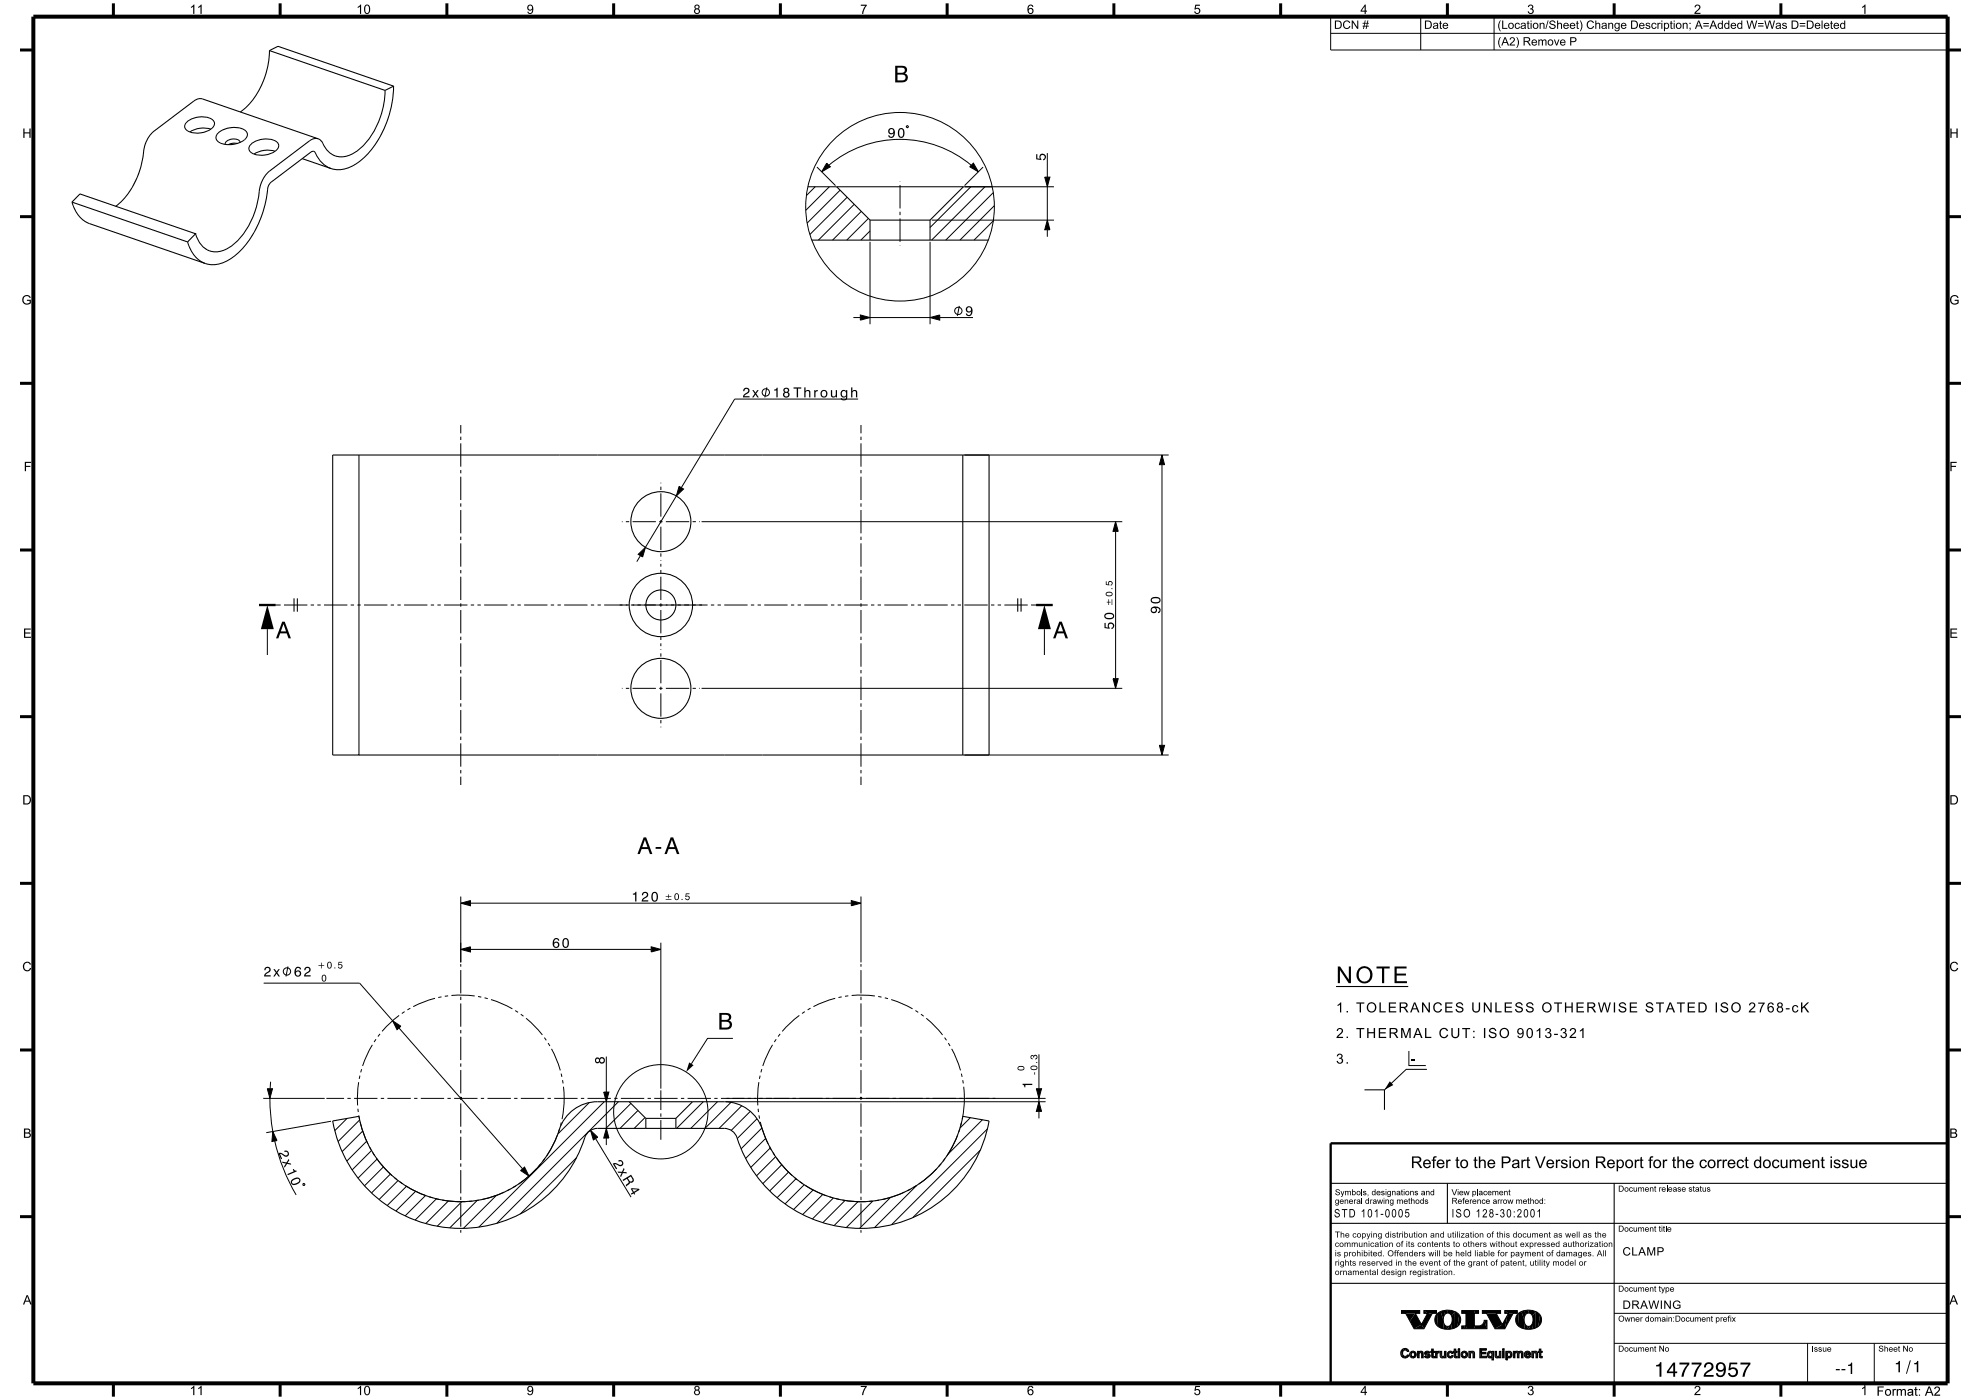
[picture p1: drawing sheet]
<svg xmlns="http://www.w3.org/2000/svg" width="594mm" height="420mm" viewBox="0 0 594 420" stroke-linecap="round" stroke-linejoin="round" font-family="sans-serif">
<g fill="#000">
<path d="M247.9 48.9l1.1 1.1-2.6 1.5zM290.8 50l1.1-1.1 1.5 2.6zM313.3 53.1h1.5l-.8 2.9zM314 66l.8 2.9h-1.5zM258 94.5l2.9 .8-2.9 .7zM278.9 95.3l2.9-.8v1.5zM348.4 136.5l.8 2.9h-1.6zM203.6 145.9l1.4 .8-2.2 2.1zM334.5 156.5l.8 2.9h-1.6zM191.4 166.3l2.1-2.1-.8 2.9zM80.2 181.5l1.9 7.3h-3.9zM313.2 181.5l1.9 7.3h-3.9z"/>
<path d="M333.7 203.6h1.6l-.8 2.9zM347.6 223.6h1.6l-.8 2.9zM138.2 271l2.9-.8v1.5zM255.3 270.2l2.9 .8-2.9 .7zM138.2 284.8l2.9-.8v1.6zM195.3 284l2.9 .8-2.9 .8zM117.7 306.2l2.5 1.7-1.2 1zM206.7 318.7l1.3 .9-2.2 2zM80.2 326.6h1.5l-.8 2.9zM181 327.6h1.6l-.8 2.9zM310.7 326.6h1.6l-.8 2.9zM311.5 330.5l.8 2.9h-1.6z"/>
<path d="M416.7 324.4l1.1 1.1-2.7 1.4zM81.8 339.5l1.3 2.7-1.6 .2zM156.1 351.2l1.2-1.1 1.3 2.7zM177.1 339.1l2.1 2.1-1.3 .8zM181.8 338.5l.8 2.9h-1.6zM421.5 394h2.9l-1.7 2.3zM427 393.2l1 .8h-1zM438.3 397.8v.8zM449.5 395.7l1 1.7zM451.2 393.2l1.1 .8h-1.1zM422.3 405.1l.1 .3zM429 405.4v.3z"/>
<path d="M429.3 404.7v.7zM429.8 405.4v.3zM430.2 405.4v.3zM432.3 406.7l.2 .7-.3-.1zM434.5 405.4l.4-.1-.2 .5zM435.8 405.4v.3zM436.1 404.7v.7zM436.5 405.4v.3zM436.9 405.4v.3zM447.4 405.4v.2zM448.8 406.7l.1 .7-.2-.1zM452 406.4l-.1 1.6z"/>
<path d="M452 407.2v.8zM452 405.4v.2zM454.2 406.5v.8zM457.1 405.9v.9zM457.6 405.4l.4-.1-.3 .5zM458.9 406.1l.1 .4zM461.3 405.4v.3zM461.6 404.7v.7zM462 405.4v.3zM462.4 405.4v.3z"/>
<path d="M420.2 393.2v.8z" fill-rule="evenodd"/>
<path d="M424.4 394l1.8 3.4-2.2 1.2-1.3-2.3z" fill-rule="evenodd"/>
<path d="M420.2 393.2h5.5v.8h-5.5z" fill-rule="evenodd"/>
<path d="M425.9 396.7l.3 .7z" fill-rule="evenodd"/>
<path d="M424 398.6l2.2-1.3 .8 1.3z" fill-rule="evenodd"/>
<path d="M428 394h1.5l-2.5 4.6-.8-1.3z" fill-rule="evenodd"/>
<path d="M431.2 393.9l-.3 3.8a2.6 2.6 0 0 1 .3-3.8z" fill-rule="evenodd"/>
<path d="M427 393.2h3.7v.8h-2.7z" fill-rule="evenodd"/>
<path d="M431.2 393.9l.8-.5 .8 2.5 .1 2.8-1-.3-1-.7z" fill-rule="evenodd"/>
<path d="M432 393.4l.9-.2 .2 1.3-.3 1.4z" fill-rule="evenodd"/>
<path d="M432.8 396.6l1.3 2.2-1.2-.1z" fill-rule="evenodd"/>
<path d="M433.6 397.8h.9l-.4 1z" fill-rule="evenodd"/>
<path d="M432.9 393.2l1.2-.1v.8l-1 .6z" fill-rule="evenodd"/>
<path d="M434.1 393.1l2.1 .3-.9 1.4a1.26 1.26 0 0 0-1.2-.9z" fill-rule="evenodd"/>
<path d="M436.2 393.4l.1 5-1 .3-.2-1.4 .3-1.4-.1-1.1z" fill-rule="evenodd"/>
<path d="M434.5 397.8l.6-.5 .2 1.4-1.2 .1z" fill-rule="evenodd"/>
<path d="M436.2 393.4l1.3 1.1-.5 3.4-.7 .5z" fill-rule="evenodd"/>
<path d="M437.5 394.5a2.6 2.6 0 0 1-.5 3.4z" fill-rule="evenodd"/>
<path d="M438.3 397.8h.9l-.3 .8h-.6z" fill-rule="evenodd"/>
<path d="M439.2 397.8h.4l.1 .8h-.8z" fill-rule="evenodd"/>
<path d="M438.3 393.2h3.7l.1 5.4h-2.4l-.1-4.6h-1.3z" fill-rule="evenodd"/>
<path d="M442 393.2h1.3v.8h-1.2z" fill-rule="evenodd"/>
<path d="M444.5 393.2v.8z" fill-rule="evenodd"/>
<path d="M442.1 397.8a2.45 2.45 0 0 0 2.7-.8l.2-.9 .8 2.5h-3.7z" fill-rule="evenodd"/>
<path d="M445 396.1h.9v2.5z" fill-rule="evenodd"/>
<path d="M445.7 394h2.9l1.9 3.4-2.2 1.2z" fill-rule="evenodd"/>
<path d="M444.5 393.2h5.4v.8h-5.4z" fill-rule="evenodd"/>
<path d="M450.1 396.7l.4 .7z" fill-rule="evenodd"/>
<path d="M452 394.5l-.8 4.1h-2.9l2.2-1.2z" fill-rule="evenodd"/>
<path d="M452.3 394h1.4l-2.5 4.6z" fill-rule="evenodd"/>
<path d="M455.4 393.9l-.3 3.8a2.6 2.6 0 0 1 .3-3.8z" fill-rule="evenodd"/>
<path d="M451.2 393.2h3.8v.8h-2.7z" fill-rule="evenodd"/>
<path d="M455.4 393.9l.8-.5 .8 2.5 .2 2.8-1-.3-1.1-.7z" fill-rule="evenodd"/>
<path d="M456.2 393.4l1-.2 .2 1.3-.4 1.4z" fill-rule="evenodd"/>
<path d="M457.1 396.6l1.3 2.2-1.2-.1z" fill-rule="evenodd"/>
<path d="M457.9 397.8h.8l-.3 1z" fill-rule="evenodd"/>
<path d="M457.2 393.2l1.1-.1 .1 .8-1 .6z" fill-rule="evenodd"/>
<path d="M458.3 393.1l2.2 .3-1 1.4a1.26 1.26 0 0 0-1.1-.9z" fill-rule="evenodd"/>
<path d="M460.5 393.4v5l-1 .3-.2-1.4 .4-1.4-.2-1.1z" fill-rule="evenodd"/>
<path d="M458.7 397.8l.6-.5 .2 1.4-1.1 .1z" fill-rule="evenodd"/>
<path d="M460.5 393.4l1.3 1.1-.5 3.4-.8 .5z" fill-rule="evenodd"/>
<path d="M461.8 394.5a2.6 2.6 0 0 1-.5 3.4z" fill-rule="evenodd"/>
<path d="M420.1 405.3l.3 1.7-.4-1z" fill-rule="evenodd"/>
<path d="M420.4 404.9l.4-.3-.4 2.4-.3-1.7z" fill-rule="evenodd"/>
<path d="M420.8 404.6l.1 .5-.2 .3z" fill-rule="evenodd"/>
<path d="M420.6 406.2l.7 1.2-.9-.4z" fill-rule="evenodd"/>
<path d="M420.9 406.8l.4 .1 .6-.2v.6l-.6 .1z" fill-rule="evenodd"/>
<path d="M420.8 404.6h.9l-.8 .5z" fill-rule="evenodd"/>
<path d="M421.7 404.6l.3 .1v.7l-.7-.4z" fill-rule="evenodd"/>
<path d="M422.1 406.4l.4 .2-.3 .4z" fill-rule="evenodd"/>
<path d="M422 404.7l.3 .7h-.3z" fill-rule="evenodd"/>
<path d="M422 406.4l.2 .6-.3 .3z" fill-rule="evenodd"/>
<path d="M422.3 405.1l.1 .3z" fill-rule="evenodd"/>
<path d="M423 405.6v1.5a1.11 1.11 0 0 1 0-1.5z" fill-rule="evenodd"/>
<path d="M423 405.6l.7-.3-.5 1.1z" fill-rule="evenodd"/>
<path d="M423 405.6l.7 1.8-.7-.3z" fill-rule="evenodd"/>
<path d="M423.4 406.9h.6l.2-.5 .2 .7-.7 .3z" fill-rule="evenodd"/>
<path d="M423.7 405.3l.7 .3-.3 .5-.2-.3h-.5z" fill-rule="evenodd"/>
<path d="M424.4 405.6a1.12 1.12 0 0 1 0 1.5l-.3-1z" fill-rule="evenodd"/>
<path d="M425 405.4v1.9z" fill-rule="evenodd"/>
<path d="M425 405.4l.3 1.9h-.3z" fill-rule="evenodd"/>
<path d="M425.1 405.4h.4v1.9h-.2z" fill-rule="evenodd"/>
<path d="M425.5 405.4v1.9z" fill-rule="evenodd"/>
<path d="M425.5 405.4v1.9z" fill-rule="evenodd"/>
<path d="M425.7 405.5l-.2 1z" fill-rule="evenodd"/>
<path d="M425.7 405.5l.4-.2v.6l-.5 .1z" fill-rule="evenodd"/>
<path d="M426.4 405.4l.3 .4v1.5h-.4z" fill-rule="evenodd"/>
<path d="M426.1 405.3l.3 .1-.1 1.9z" fill-rule="evenodd"/>
<path d="M426.7 406.2v1.1z" fill-rule="evenodd"/>
<path d="M426.7 405.8v1.5z" fill-rule="evenodd"/>
<path d="M427.2 405.7l.1 .7z" fill-rule="evenodd"/>
<path d="M427.1 407l.3-.2-.1 .4z" fill-rule="evenodd"/>
<path d="M427.4 406.8l.6 .6-.7-.2z" fill-rule="evenodd"/>
<path d="M427.2 405.7l.8-.4-.4 .6 .1 .6-.4-.1z" fill-rule="evenodd"/>
<path d="M427.6 406.9l.6 .1 .2-.2 .1 .5-.5 .1z" fill-rule="evenodd"/>
<path d="M427.6 405.9l.4 .2 .1 .5-.4-.1z" fill-rule="evenodd"/>
<path d="M428 405.3v.4l-.3 .1z" fill-rule="evenodd"/>
<path d="M428 405.3l.5 .2v.5l-.5-.3z" fill-rule="evenodd"/>
<path d="M428 406.1l.5 .1v1.1z" fill-rule="evenodd"/>
<path d="M428.5 405.5l.2 .3-.2 .2z" fill-rule="evenodd"/>
<path d="M428.5 406.2l.4 .5-.4 .6z" fill-rule="evenodd"/>
<path d="M428.6 405.6l.2 .2z" fill-rule="evenodd"/>
<path d="M429 405.4h.3v.3z" fill-rule="evenodd"/>
<path d="M429 405.4l.1 .3z" fill-rule="evenodd"/>
<path d="M429.3 404.7v1z" fill-rule="evenodd"/>
<path d="M429.3 404.7l.1 2.5z" fill-rule="evenodd"/>
<path d="M429.3 404.7v2.3z" fill-rule="evenodd"/>
<path d="M429.3 404.7h.4l.1 2.7-.4-.2z" fill-rule="evenodd"/>
<path d="M429.8 406.6v.8z" fill-rule="evenodd"/>
<path d="M429.7 404.7l.1 2.7z" fill-rule="evenodd"/>
<path d="M429.8 405.4l.2 .3h-.2z" fill-rule="evenodd"/>
<path d="M429.8 405.4h.3v.3z" fill-rule="evenodd"/>
<path d="M430.1 405.4l.1 .3z" fill-rule="evenodd"/>
<path d="M429.9 406.9h.3v.4l-.4 .1z" fill-rule="evenodd"/>
<path d="M430.5 405.4v1.9z" fill-rule="evenodd"/>
<path d="M430.5 405.4l.2 1.9h-.2z" fill-rule="evenodd"/>
<path d="M430.5 405.4h.4v1.9h-.2z" fill-rule="evenodd"/>
<path d="M430.9 405.4v1.9z" fill-rule="evenodd"/>
<path d="M430.9 405.4v1.9z" fill-rule="evenodd"/>
<path d="M431 405.5l-.1 1.1z" fill-rule="evenodd"/>
<path d="M431.5 405.4v.4l-.2 .1z" fill-rule="evenodd"/>
<path d="M431 405.5l.5-.1-.6 .9z" fill-rule="evenodd"/>
<path d="M431.8 405.4v1.1z" fill-rule="evenodd"/>
<path d="M431.8 405.4l.2 1.8z" fill-rule="evenodd"/>
<path d="M431.9 405.4h.4l-.1 1.9-.2-.1z" fill-rule="evenodd"/>
<path d="M432.3 405.4l-.1 1.9z" fill-rule="evenodd"/>
<path d="M432.3 406.7l.6 .2 .2-.7v.9l-.2 .2-.4 .1z" fill-rule="evenodd"/>
<path d="M433.1 405.4v1.9z" fill-rule="evenodd"/>
<path d="M433.1 405.4l.3 1.9h-.3z" fill-rule="evenodd"/>
<path d="M433.2 405.4h.3v1.9h-.1z" fill-rule="evenodd"/>
<path d="M433.5 405.4l.1 1.9z" fill-rule="evenodd"/>
<path d="M433.6 405.4v1.9z" fill-rule="evenodd"/>
<path d="M434.2 405.6v1.5a1.12 1.12 0 0 1 0-1.5z" fill-rule="evenodd"/>
<path d="M434.4 406.4l.2 .5 .7-.1-.1 .6-.7-.1z" fill-rule="evenodd"/>
<path d="M434.2 405.6l.3-.2 .2 .4-.3 .6 .1 .9-.3-.2z" fill-rule="evenodd"/>
<path d="M434.9 405.3l.4 .1v.7l-.2-.3h-.4z" fill-rule="evenodd"/>
<path d="M435.4 406.6l.3 .2-.2 .4z" fill-rule="evenodd"/>
<path d="M435.4 406.6l.1 .6-.3 .2z" fill-rule="evenodd"/>
<path d="M435.3 405.4l.4 .5-.4 .2z" fill-rule="evenodd"/>
<path d="M435.6 405.6l.1 .3z" fill-rule="evenodd"/>
<path d="M435.8 405.4h.2v.3z" fill-rule="evenodd"/>
<path d="M435.8 405.4v.3z" fill-rule="evenodd"/>
<path d="M436.1 404.7l-.1 1z" fill-rule="evenodd"/>
<path d="M436.1 404.7v2.5z" fill-rule="evenodd"/>
<path d="M436.1 404.7v2.3z" fill-rule="evenodd"/>
<path d="M436.1 404.7h.4v2.7l-.4-.2z" fill-rule="evenodd"/>
<path d="M436.5 406.6l.1 .8z" fill-rule="evenodd"/>
<path d="M436.5 404.7v2.7z" fill-rule="evenodd"/>
<path d="M436.5 405.4l.2 .3h-.2z" fill-rule="evenodd"/>
<path d="M436.6 405.4h.3v.3z" fill-rule="evenodd"/>
<path d="M436.6 406.9h.3v.4l-.3 .1z" fill-rule="evenodd"/>
<path d="M436.9 405.4v.3z" fill-rule="evenodd"/>
<path d="M437.2 405.4h.5v1.9h-.5z" fill-rule="evenodd"/>
<path d="M438.4 405.6v1.5a1.11 1.11 0 0 1 0-1.5z" fill-rule="evenodd"/>
<path d="M438.4 405.6l.7-.3-.5 1.1z" fill-rule="evenodd"/>
<path d="M438.4 405.6l.7 1.8-.7-.3z" fill-rule="evenodd"/>
<path d="M438.8 406.9h.6l.2-.5 .2 .7-.7 .3z" fill-rule="evenodd"/>
<path d="M439.1 405.3l.7 .3-.3 .5-.2-.3h-.5z" fill-rule="evenodd"/>
<path d="M439.8 405.6a1.12 1.12 0 0 1 0 1.5l-.3-1z" fill-rule="evenodd"/>
<path d="M440.4 405.4v1.9z" fill-rule="evenodd"/>
<path d="M440.4 405.4l.3 1.9h-.3z" fill-rule="evenodd"/>
<path d="M440.5 405.4h.4v1.9h-.2z" fill-rule="evenodd"/>
<path d="M440.9 405.4v1.9z" fill-rule="evenodd"/>
<path d="M440.9 405.4v1.9z" fill-rule="evenodd"/>
<path d="M441.1 405.5l-.2 1z" fill-rule="evenodd"/>
<path d="M441.1 405.5l.4-.2v.6l-.5 .1z" fill-rule="evenodd"/>
<path d="M441.8 405.4l.3 .4v1.5h-.4z" fill-rule="evenodd"/>
<path d="M441.5 405.3l.3 .1-.1 1.9z" fill-rule="evenodd"/>
<path d="M442.1 406.2v1.1z" fill-rule="evenodd"/>
<path d="M442.1 405.8v1.5z" fill-rule="evenodd"/>
<path d="M444.2 405.1v1.8h1.6v.4h-2.1z" fill-rule="evenodd"/>
<path d="M443.7 404.6h2v.5h-1.5l-.5 2.2z" fill-rule="evenodd"/>
<path d="M446.2 405.6l.2-.1-.1 1.8-.3-.9z" fill-rule="evenodd"/>
<path d="M446.5 406.6l.4 .4 .4-.3 .1 .5-.8 .2z" fill-rule="evenodd"/>
<path d="M446.4 405.5l.4-.2 .1 .5-.4 .2 .1 1.4-.3-.1z" fill-rule="evenodd"/>
<path d="M446.8 405.3l.3 .1v.4z" fill-rule="evenodd"/>
<path d="M447.1 405.4l.3 .2-.1 .5-.2-.3z" fill-rule="evenodd"/>
<path d="M447.4 406.4v1.6z" fill-rule="evenodd"/>
<path d="M447.4 405.4v1z" fill-rule="evenodd"/>
<path d="M447.4 405.4l.2 2.6h-.2z" fill-rule="evenodd"/>
<path d="M447.8 405.4v2.6z" fill-rule="evenodd"/>
<path d="M448.3 405.4v1.1z" fill-rule="evenodd"/>
<path d="M448.3 405.4l.1 1.8z" fill-rule="evenodd"/>
<path d="M448.3 405.4h.4v1.9l-.3-.1z" fill-rule="evenodd"/>
<path d="M448.7 405.4v1.9z" fill-rule="evenodd"/>
<path d="M448.8 406.7l.6 .2 .2-.7v.9l-.2 .2-.5 .1z" fill-rule="evenodd"/>
<path d="M449.6 405.4v1.9z" fill-rule="evenodd"/>
<path d="M449.6 405.4l.2 1.9h-.2z" fill-rule="evenodd"/>
<path d="M449.7 405.4h.3v1.9h-.2z" fill-rule="evenodd"/>
<path d="M450 405.4v1.9z" fill-rule="evenodd"/>
<path d="M450 405.4v1.9z" fill-rule="evenodd"/>
<path d="M450.6 405.4h.4v1.9h-.4z" fill-rule="evenodd"/>
<path d="M451.5 405.4v2.6z" fill-rule="evenodd"/>
<path d="M451.6 405.4h.3v2.6h-.3z" fill-rule="evenodd"/>
<path d="M451.9 405.4l.1 .2 .1-.2v.5l-.2 2.1z" fill-rule="evenodd"/>
<path d="M452 407.2v.8z" fill-rule="evenodd"/>
<path d="M452 406.4l.2 .5v.4l-.2-.1v.8z" fill-rule="evenodd"/>
<path d="M452.1 405.4l.4-.1-.4 .6z" fill-rule="evenodd"/>
<path d="M452.2 406.9h.4l.3 .4h-.7z" fill-rule="evenodd"/>
<path d="M452.9 406.4l.2 .7-.2 .2-.3-.4z" fill-rule="evenodd"/>
<path d="M453 405.5l.2 .2a1.23 1.23 0 0 1-.1 1.4l-.2-.7z" fill-rule="evenodd"/>
<path d="M452.5 405.3l.5 .2-.1 .9-.1-.5-.5-.1z" fill-rule="evenodd"/>
<path d="M453.8 405.4v1.9z" fill-rule="evenodd"/>
<path d="M453.8 405.4l.2 1.9h-.2z" fill-rule="evenodd"/>
<path d="M453.9 405.4h.3v1.9h-.2z" fill-rule="evenodd"/>
<path d="M454.2 405.4v1.9z" fill-rule="evenodd"/>
<path d="M454.2 405.6l.2-.1-.2 1.8z" fill-rule="evenodd"/>
<path d="M454.2 405.4v1.9z" fill-rule="evenodd"/>
<path d="M454.4 405.5l.5-.2v.5l-.6 .2z" fill-rule="evenodd"/>
<path d="M455 405.4l.4 .2v1.7h-.4z" fill-rule="evenodd"/>
<path d="M454.9 405.3l.1 .1v1.9z" fill-rule="evenodd"/>
<path d="M455.4 405.6l.2-.1-.2 1.8z" fill-rule="evenodd"/>
<path d="M455.5 406.4l-.1 .9z" fill-rule="evenodd"/>
<path d="M455.5 406.4v.9z" fill-rule="evenodd"/>
<path d="M455.6 405.5l.4-.2v.5l-.4 .2z" fill-rule="evenodd"/>
<path d="M456 405.3l.3 .1-.1 1.9z" fill-rule="evenodd"/>
<path d="M456.7 406.1v1.2z" fill-rule="evenodd"/>
<path d="M456.3 405.4l.4 .4v1.5h-.5z" fill-rule="evenodd"/>
<path d="M457.3 405.6l.3 1.7-.5-.5z" fill-rule="evenodd"/>
<path d="M457.6 406.1l.7 .4h-.8z" fill-rule="evenodd"/>
<path d="M457.7 406.1h.8l.2 .4z" fill-rule="evenodd"/>
<path d="M457.3 405.6l.3-.2v.5a.62 .62 0 0 0 0 .8 .62 .62 0 0 0 .8 .2v.5l-.8-.1z" fill-rule="evenodd"/>
<path d="M458 405.3l.4 .1-.1 .4h-.6z" fill-rule="evenodd"/>
<path d="M458.6 406.7v.6l-.2 .1z" fill-rule="evenodd"/>
<path d="M458.6 406.7l.4 .2-.4 .4z" fill-rule="evenodd"/>
<path d="M458.4 405.4l.4 .3 .2 .8-.5-.4z" fill-rule="evenodd"/>
<path d="M459.3 405.4v1.9z" fill-rule="evenodd"/>
<path d="M459.3 405.4l.3 1.9h-.3z" fill-rule="evenodd"/>
<path d="M459.4 405.4h.4v1.9h-.2z" fill-rule="evenodd"/>
<path d="M459.8 405.4v1.9z" fill-rule="evenodd"/>
<path d="M459.8 405.4v1.9z" fill-rule="evenodd"/>
<path d="M460 405.5l-.2 1z" fill-rule="evenodd"/>
<path d="M460 405.5l.4-.2v.6l-.5 .1z" fill-rule="evenodd"/>
<path d="M460.7 405.4l.3 .4v1.5h-.4z" fill-rule="evenodd"/>
<path d="M460.4 405.3l.3 .1-.1 1.9z" fill-rule="evenodd"/>
<path d="M461 406.2v1.1z" fill-rule="evenodd"/>
<path d="M461 405.8v1.5z" fill-rule="evenodd"/>
<path d="M461.3 405.4h.2v.3z" fill-rule="evenodd"/>
<path d="M461.3 405.4l.1 .3z" fill-rule="evenodd"/>
<path d="M461.6 404.7l-.1 1z" fill-rule="evenodd"/>
<path d="M461.6 404.7l.1 2.5z" fill-rule="evenodd"/>
<path d="M461.6 404.7v2.3z" fill-rule="evenodd"/>
<path d="M461.6 404.7h.4v2.7l-.3-.2z" fill-rule="evenodd"/>
<path d="M462 406.6l.1 .8z" fill-rule="evenodd"/>
<path d="M462 404.7v2.7z" fill-rule="evenodd"/>
<path d="M462 405.4l.2 .3h-.2z" fill-rule="evenodd"/>
<path d="M462.1 405.4h.3v.3z" fill-rule="evenodd"/>
<path d="M462.1 406.9h.3v.4l-.3 .1z" fill-rule="evenodd"/>
<path d="M462.4 405.4v.3z" fill-rule="evenodd"/>
<circle cx="437.5" cy="404.9" r=".29"/>
<circle cx="450.8" cy="404.9" r=".29"/>
</g>
<g fill="none" stroke="#000" stroke-width=".3">
<path d="M399 5h185v10h-185zM399 10h185M426 5v10M448 5v10M271.8 37.9l.4-.2 .2 .4-.4 .2zM244.4 56l-2.6 2.7M245 50.1l5.5 5.6M247.9 48.9l1.1 1.1-2.6 1.5zM248.5 49.6a33.2 33.2 0 0 1 42.7 0M248.7 56l-7.1 7.1M251.9 57.1l-9.9 9.8M254 59.2l-11.2 11.1"/>
<path d="M269.9 54.4v.1M269.9 55.5v7M289.4 56h26.6M290.8 50l1.1-1.1 1.5 2.6zM291.1 56l-12.2 12.3M294.8 50.1l-5.6 5.6M295.3 56l-16 16M297.8 57.8l-14.2 14.2M313.3 53.1h1.5l-.8 2.9zM314 45.9v7.2M314 56v10M256.1 61.3l-10.7 10.7"/>
<path d="M258.3 63.4l-8.7 8.6M260.4 65.5l-6.5 6.5M260.9 72.5v24.8M260.9 69.3l-2.8 2.7M269.9 63.5v1M269.9 65.5v7M269.9 73.5v.1M278.9 72.5v24.8M279.4 66h36.6M296.3 72h.1M297.8 66.3l-5.7 5.7M298.2 61.7l-10.4 10.3"/>
<path d="M314 68.9v2.1M314 66l.8 2.9h-1.5zM255.9 95.3h2.1M258 94.5l2.9 .8-2.9 .7zM260.9 95.3h18M278.9 95.3l2.9-.8v1.5zM281.8 95.3h10M287.7 91.8l-.6 3M229.9 116.2l-.6 3M257.3 119.7h-37l-16 26.6M138.2 127.5v2.5M138.2 131v1"/>
<path d="M138.2 133v7M258.2 127.5v2.5M258.2 131v1M258.2 133v7M289.2 136.5h61.2M348.4 139.4v84.2M348.4 136.5l.8 2.9h-1.6zM138.2 141v1M138.2 143v7M138.2 151v1M138.2 153v7M186.5 156.5h.2"/>
<path d="M187.7 156.5h1M189.7 156.5h7M197.7 156.5h1M198.2 144.8v.2M198.2 146v1M198.2 148v7M198.2 156v1M198.2 158v7M199.7 156.5h7M202.8 148.8l-9.3 15.4M203.6 145.9l1.4 .8-2.2 2.1zM207.7 156.5h1"/>
<path d="M209.7 156.5h.2M210.4 156.5h126.1M258.2 141v1M258.2 143v7M258.2 151v1M258.2 153v7M334.5 156.5l.8 2.9h-1.6zM334.5 159.4v44.2M138.2 161v1M138.2 163v7M138.2 171v1M138.2 173v7"/>
<path d="M191.4 166.3l2.1-2.1-.8 2.9zM192 166.7l-1.1 1.8M198.2 169.2v.8M198.2 171v1M198.2 173v7M198.2 166v1M198.2 168v.2M258.2 161v1M258.2 163v7M258.2 171v1M258.2 173v7M80.2 188.8v7.7"/>
<path d="M82.7 181.5h1.5M85.2 181.5h7M93.2 181.5h1M95.2 181.5h1M97.2 181.5h7M105.2 181.5h1M107.2 181.5h1M109.2 181.5h7M117.2 181.5h1M119.2 181.5h1M121.2 181.5h7M129.2 181.5h1"/>
<path d="M131.2 181.5h1M133.2 181.5h7M138.2 181v1M138.2 183v7M138.2 191v1M138.2 193v7M141.2 181.5h1M143.2 181.5h1M145.2 181.5h7M153.2 181.5h1M155.2 181.5h1M157.2 181.5h7"/>
<path d="M165.2 181.5h1M167.2 181.5h1M169.2 181.5h7M177.2 181.5h1M179.2 181.5h1M181.2 181.5h7.5M189.2 181.5h23M198.2 181v1M198.2 183v7M198.2 191v1M198.2 193v.9M198.2 194.8v.2"/>
<path d="M198.2 196v1M198.2 198v7M213.2 181.5h1M215.2 181.5h1M217.2 181.5h7M225.2 181.5h1M227.2 181.5h1M229.2 181.5h7M237.2 181.5h1M239.2 181.5h1M241.2 181.5h7M249.2 181.5h1"/>
<path d="M251.2 181.5h1M253.2 181.5h7M258.2 181v1M258.2 183v7M258.2 191v1M258.2 193v7M261.2 181.5h1M263.2 181.5h1M265.2 181.5h7M273.2 181.5h1M275.2 181.5h1M277.2 181.5h7"/>
<path d="M285.2 181.5h1M287.2 181.5h1M289.2 181.5h7M297.2 181.5h1M299.2 181.5h1M301.2 181.5h7M309.2 181.5h1.5M313.2 188.8v7.7M138.2 201v1M138.2 203v7M138.2 211v1M138.2 213v7"/>
<path d="M186.5 206.5h.2M187.7 206.5h1M189.7 206.5h7M197.7 206.5h1M198.2 206v1M198.2 208v7M198.2 216v1M198.2 218v.2M199.7 206.5h7M207.7 206.5h1M209.7 206.5h.2M210.4 206.5h126.1"/>
<path d="M258.2 201v1M258.2 203v7M258.2 211v1M258.2 213v7M333.7 203.6h1.6l-.8 2.9zM138.2 221v1M138.2 223v7M138.2 231v1M138.2 233v2.5M258.2 221v1M258.2 223v7M258.2 231v1"/>
<path d="M258.2 233v2.5M289.2 226.5h61.2M347.6 223.6h1.6l-.8 2.9zM138.2 269v19.7M138.2 271l2.9-.8v1.5zM141.1 271h114.2M255.3 270.2l2.9 .8-2.9 .7zM258.2 269v19.7M79.1 294.9h28.7l9.9 11.3M86.3 289.9l-.6 3M130.4 299.5l-3.3 1.1-3.2 1.4M132.4 299.1l-1 .2"/>
<path d="M134.4 298.7l-1 .2M135.4 298.6l3.5-.1 3.4 .3M138.2 289.2v.8M138.2 291v7M138.2 299v1M138.2 284.8l2.9-.8v1.6zM141.1 284.8h54.2M143.3 299l1 .1M145.3 299.3l1 .3M147.2 299.9l3.3 1.2 3.1 1.6M195.3 284l2.9 .8-2.9 .8zM198.2 282.8v43.8"/>
<path d="M250.4 299.5l-3.3 1.1-3.2 1.4M252.4 299.1l-1 .2M254.4 298.7l-1 .2M255.4 298.6l3.5-.1 3.4 .3M258.2 289.2v.8M258.2 291v7M258.2 299v1M263.3 299l1 .1M265.3 299.3l1 .3M267.2 299.9l3.3 1.2 3.1 1.6M111.7 313.5l-1.7 3-1.3 3.3M112.7 311.8l-.5 .8"/>
<path d="M113.9 310.2l-.6 .8M117.7 306.2l2.5 1.7-1.2 1zM119.6 308.4l37.1 42.2M119.7 304.6l-2.7 2.3-2.4 2.5M121.3 303.5l-.8 .5M123 302.5l-.8 .5M138.2 301v7M138.2 309v1M138.2 311v7M138.2 319v1M154.5 303.2l.8 .5M156.2 304.3l.8 .6"/>
<path d="M157.7 305.5l2.6 2.3 2.3 2.7M163.2 311.3l.6 .8M164.4 312.9l.5 .9M165.4 314.7l1.4 3 1.2 3.4M181.8 317v10.6M219.8 311.5h-7.6l-4.9 7.6M231.6 313.5l-1.6 3-1.3 3.3M232.7 311.8l-.5 .8M233.9 310.2l-.6 .8M239.7 304.6l-2.8 2.4-2.3 2.4M241.3 303.5l-.8 .5M243 302.5l-.8 .5"/>
<path d="M258.2 301v7M258.2 309v1M258.2 311v7M258.2 319v1M274.5 303.2l.8 .5M276.2 304.3l.8 .6M277.7 305.5l2.6 2.3 2.3 2.7M283.2 311.3l.6 .8M284.4 312.9l.5 .9M285.4 314.7l1.4 3 1.2 3.4M311.5 316.3v10.3M422.5 315.3v4.4h5"/>
<path d="M78.9 329.5h18.5M80.2 326.6h1.5l-.8 2.9zM80.9 329.5l.2 5 .7 5M81.1 324.5l-.1 2.1M81.8 339.5l1.3 2.7-1.6 .2zM97.9 329.5h5.3M99.3 336.4l-19.5 3.4M104.1 335.5l-3.7 3.7M104.2 329.5h1M106.2 329.5h7M107.3 332.6l.1 1M107.5 324.6l-.3 3.5v3.5"/>
<path d="M107.6 334.6l.2 1M107.8 336l-6.4 6.5M107.9 322.7l-.2 1M108 336.6l1 3.4 1.3 3.1M108.4 320.7l-.2 1M108.8 339.3l-6.2 6.2M114.2 329.5h1M116.2 329.5h7M124.2 329.5h1M126.2 329.5h7M134.2 329.5h1M136.2 329.5h7"/>
<path d="M138.2 321v7M138.2 329v1M138.2 331v7M138.2 339v1M144.2 329.5h1M146.2 329.5h7M154.2 329.5h1M156.2 329.5h7M164.2 329.5h1M166.2 329.5h7M167.8 338.7l-.3 .9M168.3 322.1l.2 1"/>
<path d="M168.3 336.7l-.2 1M168.7 324l.1 1M169 326a31.1 31.1 0 0 1-.5 9.8M174.2 329.5h1M176.2 329.5h7M176.7 330.8l-9.4 9.4M177.1 339.1l2.1 2.1-1.3 .8zM181 327.6h1.6l-.8 2.9zM181.2 330.5l-37.6 37.6M181.8 330.5v8M181.8 338.5l.8 2.9h-1.6zM184.2 329.5h1"/>
<path d="M185.4 330.5l-36.4 36.5M186.2 329.5h7M189.2 331l-7.5 7.5M191.3 333.1l-5.4 5.4M193.4 335.3l-3.2 3.2M194.2 329.5h1M196.2 329.5h7M198.2 327.1v5.9M198.2 334v1M198.2 336v5.9M204.2 329.5h1M206.2 329.5h7"/>
<path d="M210.9 330.5l-8 8M214.2 329.5h1M215.1 330.5l-8 8M217.7 330.5h95.8M219.2 330.7l-7.8 7.8M222.4 331.7l-6.8 6.8M225 333.4l-5.7 5.7M227 335.6l-5.9 6M227.3 332.6l.1 1M227.5 324.6l-.3 3.5v3.5M227.6 334.6l.2 1M227.9 322.7l-.2 1"/>
<path d="M228 336.6l1 3.4 1.3 3.1M228.4 320.7l-.2 1M228.4 338.4l-6.2 6.2M258.2 321v7M258.2 329v1M258.2 331v7M258.2 339v1M287.8 338.7l-.3 .9M288.3 322.1l.2 1M288.3 336.7l-.2 1M288.7 324l.1 1M289 326a31.1 31.1 0 0 1-.5 9.8"/>
<path d="M291 335.3l-3.1 3.1M294.6 335.9l-10.3 10.3M296.1 338.7l-28.8 28.7M310.7 326.6h1.6l-.8 2.9zM311.5 329.5v1M311.5 333.4v2.1M311.5 330.5l.8 2.9h-1.6zM313.5 329.5h-97.3M427.9 320.8h-6.3l-6.5 6.1M82.4 342.3a57.2 57.2 0 0 0 6.4 16.2M90.9 355.1h.4v.5h-.4zM110 342.4l-6 5.9"/>
<path d="M110.8 344l.5 .9M111.4 345.2l-5.8 5.8M111.8 345.8l.5 .8M112.9 347.4l2.2 2.9 2.4 2.3M113.1 347.7l-5.7 5.7M115 350.1l-5.7 5.6M117.1 352.2l-5.7 5.7M118.3 353.3l.8 .6M119.4 354.2l-5.7 5.7M119.9 354.5l.8 .6M121.5 355.7l3.2 1.7 3.1 1.3M121.9 355.9l-5.8 5.8"/>
<path d="M124.6 357.4l-5.9 5.9M127.6 358.7l-6.1 6.1M128.7 359l1 .3M130.7 359.6l.9 .2M130.9 359.6l-6.4 6.4M138.2 341v7M138.2 349v1M138.2 351v7M138.2 359v1M148.9 358.6l-9.9 9.9M151.2 357.7l-3.3 1.2-3.4 1M153 356.8l-.9 .4"/>
<path d="M154.7 355.8l-.9 .5M156.1 351.2l1.2-1.1 1.3 2.7zM160.8 350.7l-2.5 2.4-2.8 2.1M162.1 349.2l-.6 .7M163.4 347.6l-.6 .8M167.1 340.5l-1.3 3.1-1.9 3.2M172.8 347.3l-16.8 16.9M178.6 341.6l10.6 17.5M181.8 341.4v2.1M229.6 341.5l-6 6M230.8 344l.5 .9M231 344.4l-5.9 5.8"/>
<path d="M231.8 345.8l.5 .8M232.6 347l-5.8 5.7M232.9 347.4l2.1 2.8 2.5 2.4M234.4 349.4l-5.7 5.7M236.4 351.6l-5.6 5.7M238.3 353.3l.8 .6M238.7 353.6l-5.7 5.7M239.9 354.5l.8 .6M241.1 355.4l-5.7 5.8M241.5 355.7l3.2 1.7 3.1 1.3M243.8 357l-5.9 5.9M246.7 358.3l-6 6.1"/>
<path d="M248.7 359l1 .3M249.9 359.4l-6.3 6.3M250.7 359.6l.9 .2M258.2 341v7M258.2 349v1M258.2 351v7M258.2 359v1M267 359.2l-9.3 9.3M271.2 357.7l-3.3 1.2-3.4 1M273 356.8l-.9 .4M274.7 355.8l-.9 .5M274.9 355.6l-12.7 12.7"/>
<path d="M280.8 350.7l-2.5 2.4-2.8 2.1M282.1 349.2l-.6 .7M283.4 347.6l-.6 .8M287.1 340.5l-1.3 3.1-1.9 3.2M293.9 345.1l-20.2 20.2M132.6 360l3.5 .4 3.5 .1M134.4 360.3l-6.7 6.8M138.2 361v7M138.2 369v.8M138.5 360.5l-7.4 7.4M141.6 360.3l-1 .1M143.1 360.1l-8.3 8.3"/>
<path d="M143.5 360l-.9 .2M252.6 360l3.5 .4 3.5 .1M253.4 360.1l-6.7 6.7M257.3 360.5l-7.2 7.2M258.2 361v7M258.2 369v.8M261.6 360.3l-1 .1M261.7 360.3l-7.9 8M263.5 360l-.9 .2M420.2 393.2h5.5v.8h-1.3l1.8 3.4 1.8-3.4h-1v-.8h3.7v.8h-1.2l-2.5 4.6h-3l-2.5-4.6h-1.3zM422 393.2l-.9 .8M425.7 396.5l-1.8 1.9"/>
<path d="M429.1 393.2l-1.3 1.2M431.2 393.9a5 5 0 0 1 6.4 .6 2.73 2.73 0 0 1-2.2 4.2 4.6 4.6 0 0 1-4.9-1.5l-.3-1.3a2.48 2.48 0 0 1 1-2zM433.2 394.4l.9-.5a2.2 2.2 0 0 1 1.4 1.9 2.2 2.2 0 0 1-1.1 2.1h-.3a2.2 2.2 0 0 1-.9-3.5zM438.3 393.2h5v.8h-1.2v3.8l1.9-.1 .6-.5 .4-1.1h.9v2.5h-7.6v-.8h1.3v-3.8h-1.3zM442.1 395v3.6M444.5 393.2h5.4v.8h-1.3l1.9 3.4 1.8-3.4h-1.1v-.8h3.8v.8h-1.3l-2.5 4.6h-2.9l-2.6-4.6h-1.2zM455.5 393.9a5 5 0 0 1 6.3 .6 2.73 2.73 0 0 1-2.1 4.2 4.6 4.6 0 0 1-4.9-1.5l-.3-1.3a2.51 2.51 0 0 1 1-2zM457.4 394.4l1-.5a2.2 2.2 0 0 1 1.4 1.9 2.2 2.2 0 0 1-1.2 2.1h-.3a2.2 2.2 0 0 1-.9-3.5zM484 394h100M420.2 405.1a1.21 1.21 0 0 1 1.2-.6 1.21 1.21 0 0 1 1 .9h-.4a.81 .81 0 0 0-1.1-.3 .81 .81 0 0 0-.3 1.1 .74 .74 0 0 0 .6 .7 .74 .74 0 0 0 .8-.5l.4 .2a1.26 1.26 0 0 1-1.4 .8 1.26 1.26 0 0 1-1-1.4zM425 405.4h.5v.2a.75 .75 0 0 1 1-.1 .75 .75 0 0 1 .2 1v.8h-.4v-1.2a.43 .43 0 0 0-.6-.2 .43 .43 0 0 0-.2 .6v.8h-.5zM427.3 405.6l.9-.2 .6 .4-.3 .2a.4 .4 0 0 0-.5-.3 .4 .4 0 0 0-.3 .3l.1 .1a.85 .85 0 0 1 1 .8 1.04 1.04 0 0 1-1.7 .1l.3-.2a.5 .5 0 0 0 .5 .3 .5 .5 0 0 0 .4-.4l-.6-.2a.56 .56 0 0 1-.5-.3 .56 .56 0 0 1 .1-.6z"/>
<path d="M429.3 404.7h.5v.7h.4v.3h-.4v1.2h.4v.4a.69 .69 0 0 1-.9-.1 .69 .69 0 0 1 0-.9v-.6h-.3v-.3h.3zM430.5 405.4h.4v.3l.6-.3v.4a1.08 1.08 0 0 0-.6 1.5h-.4zM431.8 405.4h.5v1.3l.4 .3 .4-.4v-1.2h.5v1.9h-.5v-.2l-.2 .2a.82 .82 0 0 1-1-.1 .82 .82 0 0 1-.1-1.1zM434.1 405.7a.9 .9 0 0 1 1.6 .2l-.4 .2-.1-.2a.56 .56 0 0 0-.8 .4 .56 .56 0 0 0 .7 .6l.3-.3 .3 .2a.97 .97 0 0 1-1.4 .4 .97 .97 0 0 1-.2-1.5zM436.1 404.7h.4v.7h.4v.3h-.4v1.2h.4v.4a.69 .69 0 0 1-.8-.1 .69 .69 0 0 1 0-.9v-.6h-.3v-.3h.3zM437.2 405.4h.5v1.9h-.5zM440.4 405.4h.5v.2a.75 .75 0 0 1 1-.1 .75 .75 0 0 1 .2 1v.8h-.4v-1.2l-.5-.3-.3 .3v1.2h-.5zM443.7 404.6h2v.5h-1.5v.6h1.4v.4h-1.4v.8h1.6v.4h-2.1zM446.3 405.5l.4-.1 .7 .2v-.2h.4v2.6h-.4v-.8a.98 .98 0 0 1-1.4-.3 .98 .98 0 0 1 .3-1.4zM447.8 405.4v2.6M448.3 405.4h.4l.1 1.3 .3 .3 .5-.4v-1.2h.4v1.9h-.4v-.2l-.2 .2a.82 .82 0 0 1-1-.1 .82 .82 0 0 1-.1-1.1zM450.6 405.4h.4v1.9h-.4z"/>
<path d="M451.5 405.4h.5v.2a.93 .93 0 0 1 1.4 .8 .93 .93 0 0 1-1.4 .8v.8h-.5zM451.6 405.4v2.6M452.1 405.9a.5 .5 0 0 1 .7 .1 .5 .5 0 0 1-.1 .7 .5 .5 0 0 1-.7-.2zM453.8 405.4h.4v.2l.6-.3 .6 .3a.76 .76 0 0 1 1-.1 .76 .76 0 0 1 .3 1v.8h-.5v-1.3l-.3-.2a1.31 1.31 0 0 0-.4 1.5h-.5v-1.3a.45 .45 0 0 0-.7-.1 .45 .45 0 0 0-.1 .6v.8h-.4zM457.3 405.6a.98 .98 0 0 1 1.2-.2 .98 .98 0 0 1 .5 1.1h-1.5a.56 .56 0 0 0 .5 .4 .56 .56 0 0 0 .6-.2l.3 .2a1.04 1.04 0 0 1-1.5 .3 1.04 1.04 0 0 1-.1-1.6zM457.7 405.8h.5l.3 .3h-.9zM459.3 405.4h.5v.2a.75 .75 0 0 1 1-.1 .75 .75 0 0 1 .2 1v.8h-.4v-1.2a.43 .43 0 0 0-.6-.2 .43 .43 0 0 0-.2 .6v.8h-.5zM461.6 404.7h.4v.7h.4v.3h-.4l.1 1.2h.3v.4a.69 .69 0 0 1-.8-.1 .69 .69 0 0 1 0-.9v-.6h-.3v-.3h.3zM484 403h100M542 403v12M559 415.6h.1M559 415h.1"/>
<path d="M562 403v12"/>
<circle cx="269.9" cy="62" r="28.3"/>
<circle cx="287.4" cy="93.3" r="1.1"/>
<circle cx="229.6" cy="117.7" r="1.1"/>
<circle cx="86" cy="291.4" r="1.1"/>
<circle cx="198.1" cy="333.5" r="14.1"/>
<circle cx="423.6" cy="406.4" r="1.02"/>
<circle cx="423.7" cy="406.4" r=".53"/>
<circle cx="437.4" cy="404.9" r=".28"/>
<circle cx="439.1" cy="406.4" r="1.02"/>
<circle cx="439.1" cy="406.4" r=".53"/>
<circle cx="446.9" cy="406.3" r=".52"/>
<circle cx="450.7" cy="404.9" r=".28"/>
</g>
<g fill="#000">
<path d="M258.1 1.4h1.8l-.8 1.7-.3 1.1h-.3l.1-.6 .9-1.9h-1.4zM358.4 1.4h1.4v.3h-1.1l-.2 .8a.93 .93 0 0 1 1.3 .4 .93 .93 0 0 1-.6 1.3 .93 .93 0 0 1-1.1-.8h.3l.2 .4a.62 .62 0 0 0 .9-.2 .62 .62 0 0 0-.2-.8 .62 .62 0 0 0-.8 .1l-.4-.1zM458.3 1.6a.76 .76 0 0 1 1.2-.1 .76 .76 0 0 1-.1 1.2 .88 .88 0 0 1 0 1.5 .88 .88 0 0 1-1.3-.8h.3l.5 .5 .6-.3a.56 .56 0 0 0-.1-.6 .56 .56 0 0 0-.6-.2v-.3a.48 .48 0 0 0 .5-.1 .48 .48 0 0 0 .1-.5l-.5-.3-.4 .5h-.4zM508.3 1.6a.94 .94 0 0 1 1.5 .3 .94 .94 0 0 1-.7 1.4l-.6 .5h1.4v.4h-1.9l.2-.5 1.3-1.4v-.4l-.6-.3-.5 .6h-.3zM558.3 2.1l1.1-.7v2.8h-.4v-2.2l-.7 .4zM45.6 39.6l.5-.4 .1 .3a9.2 9.2 0 0 0-3 6.1h-.3a9.8 9.8 0 0 1 2.7-6zM55.2 38.1h.3a3.9 3.9 0 0 0 4.6 1.6 3.9 3.9 0 0 0 4-2.8h.4a3.1 3.1 0 0 1-2.5 2.7 6.5 6.5 0 0 1-6.3-.6zM55.3 37.5h.3l-.1 .6h-.3zM58 30.2l1.5-.7h1.3l-.1 .3h-1.2l-1.3 .7zM56.8 39.5a7.6 7.6 0 0 1 6.5-.9l-.2 .3a7.5 7.5 0 0 0-6.1 .8zM55.9 36.5a7 7 0 0 1 8.1-.6l.5 1h-.4a3.9 3.9 0 0 0-4.5-1.6l-2.3 .6-1.1 .7-.6 .9h-.3zM80.6 15.2l.4-.1a24 24 0 0 1-8.9 18.6l-.1-.3a23.8 23.8 0 0 0 8.6-18.2z"/>
<path d="M7 38.6h.4v1.1h1.4v-1.1h.4v2.8h-.4v-1.4h-1.4v1.4h-.4zM66.1 42.8a7.8 7.8 0 0 0 6.9-.8l.3 .2a7.9 7.9 0 0 1-7.4 .8zM67.4 43.2l.3 .1zM68.3 43.3a4 4 0 0 1 2.9-.4l-.1 .3-1.3-.1-1.2 .4zM67.6 42.5a3.4 3.4 0 0 1 4.4-.3l.1 .4h-.3a2.57 2.57 0 0 0-4.1 .6h-.3zM71.8 42.6l.3 .1zM73 42l.2-.2 .3 .2-.2 .2zM65.2 39.9a7.3 7.3 0 0 1 8.6-.7 1.8 1.8 0 0 1-.3 2.8l-.3-.2a1.66 1.66 0 0 0 .8-1.8 1.66 1.66 0 0 0-1.5-1.3 7.1 7.1 0 0 0-7.3 1.8 1.54 1.54 0 0 0 .9 2.3l-.2 .2a1.83 1.83 0 0 1-.7-3.1zM74.5 44.7h.3a3.9 3.9 0 0 0 4.6 1.6 3.9 3.9 0 0 0 4-2.7l.3-.1a3.1 3.1 0 0 1-2.5 2.7 6.5 6.5 0 0 1-6.2-.5zM74.5 44.1h.4l-.1 .6h-.3zM80.3 51.6l.5-.4 .1 .3a9.2 9.2 0 0 0-3 6h-.3a9.8 9.8 0 0 1 2.7-5.9zM80.9 54.8l.3-.3 .1 .3-.6 .8-.3 1.1h-.3l.3-1.2z"/>
<path d="M76 46.1a7.6 7.6 0 0 1 6.6-.8l-.2 .2a7.5 7.5 0 0 0-6.1 .8zM75.2 43.1a7 7 0 0 1 8-.5l.5 .9-.3 .1a3.9 3.9 0 0 0-4.6-1.7l-2.3 .7-1 .7-.6 .8h-.4zM93.2 45.5l1-.2-.2 .3-.7 .2zM94.4 46l.3-.2a8.1 8.1 0 0 0 4.6 4.6l-.1 .3a8.3 8.3 0 0 1-4.8-4.7zM94.2 45.3l.5 .5-.2 .2-.5-.4zM92.7 42.1l1.4-.7 1.4 .1-.1 .3h-1.3l-1.3 .6zM96.7 43.2l.3-.2a6.4 6.4 0 0 0 3.6 3.6l-.1 .3a6.7 6.7 0 0 1-3.8-3.7zM95.5 41.5l.7 .4 .8 1.1-.3 .2-.4-.8-.9-.6zM117.9 25.9l.3-.1a31.2 31.2 0 0 1-9.5 22.1 9.9 9.9 0 0 1-9.5 2.8l.1-.3a9.7 9.7 0 0 0 9.3-2.8 31 31 0 0 0 9.3-21.7zM115.3 27.2l.3-.1a24.6 24.6 0 0 1-8 18 7.8 7.8 0 0 1-7.1 1.8l.1-.3a8.4 8.4 0 0 0 8.4-3.2 25 25 0 0 0 6.3-16.2zM310.7 46.2h.3v1.3l.8 .1-.1-.9a1 1 0 0 1 1.3-.5 1 1 0 0 1 .6 1.3l-.8 .6v-.4a.66 .66 0 0 0 .3-1 .66 .66 0 0 0-1 0 .66 .66 0 0 0 .1 1v.3l-1.5-.2zM584.8 38.6h.4v1.1h1.4v-1.1h.4v2.8h-.4v-1.4h-1.4v1.4h-.4z"/>
<path d="M21.4 60.7l.3-.2a9.1 9.1 0 0 0 5.2 6.5l-.1 .3a9.2 9.2 0 0 1-5.4-6.6zM42.9 45.6h.3a24.2 24.2 0 0 1-8.4 16.4l-.2-.3a23.7 23.7 0 0 0 8.3-16.1zM56.1 72.7l.3-.2a9.1 9.1 0 0 0 5.2 6.4l-.1 .3a9.2 9.2 0 0 1-5.4-6.5zM58.5 70.2l.3-.2a7.1 7.1 0 0 0 4.1 5.1l-.1 .3a7.2 7.2 0 0 1-4.3-5.2zM80.1 56.7h.3a31.3 31.3 0 0 1-9.3 19.7 9.9 9.9 0 0 1-9.6 2.8l.1-.3a9.7 9.7 0 0 0 9.3-2.8 31.1 31.1 0 0 0 9.2-19.4zM77.6 57.5h.3a24.6 24.6 0 0 1-8 16.1 7.8 7.8 0 0 1-7.1 1.8l.1-.3a8.4 8.4 0 0 0 8.4-3.2 25.2 25.2 0 0 0 6.3-14.4zM7.2 88.8a1.24 1.24 0 0 1 2 .5l-.3 .1a.92 .92 0 0 0-.9-.6 .92 .92 0 0 0-.9 .6 1.12 1.12 0 0 0 .3 1.5 1.12 1.12 0 0 0 1.5-.1v-.5h-.8v-.4h1.2v1.1a1.51 1.51 0 0 1-2.3 0 1.51 1.51 0 0 1 .2-2.2zM585.3 88.8a1.24 1.24 0 0 1 2 .5l-.4 .1a.92 .92 0 0 0-.9-.6 .92 .92 0 0 0-.8 .6 1.12 1.12 0 0 0 .3 1.5 1.12 1.12 0 0 0 1.4-.1v-.5h-.8v-.4h1.2v1.1a1.51 1.51 0 0 1-2.2 0 1.51 1.51 0 0 1 .2-2.2zM7.4 138.6h1.9v.3h-1.5v.9h1.3v.3h-1.3v1.3h-.4zM584.8 138.6h1.9v.3h-1.5v.9h1.3v.3h-1.3v1.3h-.4zM7.2 188.6h2v.3h-1.6v.8h1.5v.4h-1.5v.9h1.7v.4h-2.1zM584.8 188.6h2v.3h-1.6v.8h1.5v.4h-1.5v.9h1.7v.4h-2.1z"/>
<path d="M7.2 288.9a1.21 1.21 0 0 1 2.1 .4h-.4a.83 .83 0 0 0-.8-.5 .83 .83 0 0 0-.8 .6v.5a.93 .93 0 0 0 .3 1 .93 .93 0 0 0 1.1 0l.3-.5 .3 .1a1.34 1.34 0 0 1-1.8 .7 1.34 1.34 0 0 1-.5-1.9zM585.1 288.9a1.21 1.21 0 0 1 2 .4h-.4a.83 .83 0 0 0-.8-.5 .83 .83 0 0 0-.7 .6l-.1 .5a.93 .93 0 0 0 .3 1 .93 .93 0 0 0 1.1 0l.3-.5 .4 .1a1.34 1.34 0 0 1-1.9 .7 1.34 1.34 0 0 1-.5-1.9zM423 317.8h1.1v.3h-1.1zM138 329.3h.3v.4h-.3zM258 329.3h.3v.4h-.3zM306.6 325.1h2.9v.4h-2v.7h-.3zM400.5 357a.69 .69 0 0 1 .7-.3 .69 .69 0 0 1 .6 .6h-.3a.33 .33 0 0 0-.4-.3 .33 .33 0 0 0-.2 .4 .63 .63 0 0 1 .7 .3 .63 .63 0 0 1-.1 .8 .74 .74 0 0 1-1.1-.5h.2a.44 .44 0 0 0 .5 .4 .44 .44 0 0 0 .4-.5 .97 .97 0 0 1-1-.9zM402 357.3h.2l.3 1 .4-1h.2l-.6 1.6-.3 .2-.1-.2 .3-.3zM403.3 357.3l.2 .2a.41 .41 0 0 1 .4-.2 .41 .41 0 0 1 .4 .2l.4-.2 .3 .1 .1 1.2h-.2l-.1-1-.2-.1-.3 .2v.9h-.2v-.9l-.3-.2-.2 .1-.1 1h-.2zM408.2 356.8h.2v1.8h-.2zM408.7 357.4l.6-.1 .4 .3-.5-.1-.2 .2a.51 .51 0 0 1 .6 .2 .51 .51 0 0 1-.2 .7l-.7-.2v-.2l.5 .2 .3-.2-.6-.3zM410.1 358.4h.2l-.2 .6z"/>
<path d="M414.2 357.4l.5-.1 .4 .3-.5-.1-.2 .2a.51 .51 0 0 1 .6 .2 .51 .51 0 0 1-.2 .7l-.6-.2-.1-.2 .6 .2 .3-.2-.6-.3zM417.4 357.3l.2 .2 .7-.2 .2 1.3h-.3v-1l-.2-.1-.3 .2-.1 .9h-.2zM420.2 357l.3-.2v.5h.2l-.2 .2v.7l.2 .4-.4-.1-.1-1h-.2zM422.9 357.3l.2 .2 .6-.2 .2 1.3h-.2v-1l-.3-.1-.3 .2v.9h-.2zM424.2 357.4l.6-.1 .4 .3-.5-.1-.3 .2a.51 .51 0 0 1 .6 .2 .51 .51 0 0 1-.2 .7l-.6-.2v-.2l.5 .2 .3-.2-.6-.3zM427.6 357.3l.2 .2 .7-.2 .1 1.3h-.2v-1l-.2-.1-.4 .2v.9h-.2zM435.2 356.8h.3l.6 1.6 .6-1.6h.2l-.7 1.8h-.2zM438.9 357.3h.2l.3 1 .3-1h.2l.2 1 .3-1h.3l-.4 1.3h-.3l-.2-1-.3 1h-.2zM442.9 356.8h.2v1.8h-.2zM445 357.4l.6-.1 .3 .4-.7-.2a.55 .55 0 0 0 .1 .9l.6-.3a.62 .62 0 0 1-.9 .3 .62 .62 0 0 1 0-1zM447.5 357.3l.2 .2a.41 .41 0 0 1 .4-.2 .41 .41 0 0 1 .4 .2l.4-.2 .3 .1 .1 1.2h-.2l-.1-1-.2-.1-.3 .2v.9h-.2v-.9l-.3-.2-.2 .1-.1 1h-.2zM451 357.3l.2 .2 .7-.2 .2 1.3h-.3v-1l-.2-.1-.3 .2-.1 .9h-.2z"/>
<path d="M452.5 357l.2-.2v.5h.2v.2h-.2v.7l.2 .4-.4-.1v-1h-.2zM488.6 356.4a.55 .55 0 0 1 .6-.2 .55 .55 0 0 1 .4 .4l-.7-.2a.55 .55 0 0 0 .1 .9l.6-.3a.63 .63 0 0 1-.9 .4 .63 .63 0 0 1-.1-1zM489.8 356.2h.3v.9l.2 .2 .3-.2 .1-.9h.2v1.3h-.2v-.2l-.7 .2zM491.2 356.2l.2 .2a.41 .41 0 0 1 .4-.2 .41 .41 0 0 1 .4 .2l.4-.2 .3 .1 .1 1.2h-.3v-1l-.2-.1-.3 .2v.9h-.2v-.8l-.3-.3-.2 .2-.1 .9h-.2zM494.7 356.2l.3 .2 .6-.2 .2 1.3h-.2l-.1-1-.2-.1-.3 .2v.9h-.3zM496.2 355.9l.2-.2v.5h.2v.2h-.2v.7l.2 .4-.4-.1v-1h-.2zM497.5 356.2l.2 .2 .5-.2-.4 .3v1h-.3zM499.7 355.7h.3v1.8h-.3zM503.1 356.4l.5-.2 .4 .3-.5-.1-.2 .2a.51 .51 0 0 1 .6 .3 .51 .51 0 0 1-.2 .6l-.6-.2-.1-.2 .6 .2 .3-.2-.7-.3zM506.4 356.4l.6-.2 .4 .3-.5-.1-.3 .2a.51 .51 0 0 1 .6 .3 .51 .51 0 0 1-.2 .6l-.6-.2-.1-.2 .6 .2 .3-.2-.6-.3zM507.7 355.9l.3-.2v.5h.2v.2h-.2v.7l.2 .4-.4-.1-.1-1h-.2zM509.8 355.9l.2-.2v.5h.3v.2h-.3v.7l.3 .4-.4-.1-.1-1h-.1z"/>
<path d="M510.5 356.2h.2v.9l.3 .2 .3-.2v-.9h.2v1.3h-.2v-.2l-.6 .2zM511.9 356.4l.5-.2 .4 .3-.5-.1-.2 .2a.51 .51 0 0 1 .6 .3 .51 .51 0 0 1-.2 .6l-.6-.2-.1-.2 .6 .2 .2-.2-.6-.3zM403.2 359.9l.2 .1 .7-.1 .2 1.3h-.3v-1l-.2-.2-.3 .3-.1 .9h-.2zM406 359.9l.2 .1 .5-.1-.4 .3-.1 1h-.2zM408.2 359.4h.2v1.8h-.2zM410.9 359.9l.2 .1 .5-.1-.5 .3v1h-.2zM412.9 359.9h.2l.3 1 .3-1h.2l.3 1 .3-1h.2l-.4 1.3h-.2l-.3-1-.2 1h-.3zM415.4 359.9l.2 .1 .7-.1 .2 1.3h-.3v-1l-.2-.2-.3 .3-.1 .9h-.2zM418.9 359.9l.2 .2a.42 .42 0 0 1 .4-.3 .42 .42 0 0 1 .3 .3l.5-.3 .3 .2v1.2h-.2v-1l-.2-.2-.3 .2v1h-.2v-.9l-.3-.3-.3 .2v1h-.2zM422.4 359.5l.2-.1v.5h.3v.2h-.3v.7l.3 .4-.4-.1-.1-1h-.1zM423.1 359.4h.2v.6l.5-.2 .3 .3 .1 1.1h-.3v-.9l-.2-.3-.3 .2-.1 1h-.2zM427.3 360l.5-.2 .4 .4-.5-.2-.2 .3a.51 .51 0 0 1 .6 .2 .51 .51 0 0 1-.2 .7l-.6-.3-.1-.1 .6 .2 .2-.2-.6-.3z"/>
<path d="M438.8 359.4h.4l-.3 .2 .2 .5h-.2v1.1h-.2v-1.1l-.2-.2h.2zM440.7 359.9l.3 .1 .4-.1-.4 .3v1h-.3zM443 359.9l.2 .1 .7-.1 .1 1.3h-.2v-1l-.3-.2-.3 .3v.9h-.2zM444.4 360a.55 .55 0 0 1 .6-.2 .55 .55 0 0 1 .4 .5l-.7-.2a.55 .55 0 0 0 .1 .9l.6-.3a.63 .63 0 0 1-.9 .4 .63 .63 0 0 1-.1-1.1zM449.1 359.9l.2 .1 .5-.1-.4 .3v1h-.3zM450 359.9l.2 .1 .4-.1-.4 .3v1h-.2zM452 359.9h.2l.3 1 .3-1h.2l.3 1 .3-1h.2l-.4 1.3h-.3l-.2-1-.3 1h-.2zM454.6 359.9l.3 .2a.42 .42 0 0 1 .3-.3 .42 .42 0 0 1 .4 .3l.4-.3 .4 .2v1.2h-.2v-1l-.3-.2-.3 .2v1h-.2v-.9l-.2-.3-.3 .2v1h-.3zM458.2 359.5l.2-.1v.5h.2v.2h-.2v.7l.2 .4-.4-.1v-1h-.2zM458.9 359.4h.2v.6l.4-.2 .4 .3v1.1h-.2v-.9l-.3-.3-.3 .2v1h-.2zM488.6 368.4a.55 .55 0 0 1 .6-.2 .55 .55 0 0 1 .4 .4l-.7-.2a.55 .55 0 0 0 .1 .9l.6-.2a.63 .63 0 0 1-.9 .3 .63 .63 0 0 1-.1-1zM489.8 368.2h.3v.9l.2 .2 .3-.2 .1-.9h.2v1.3h-.2v-.2l-.7 .2z"/>
<path d="M491.2 368.2l.2 .2a.41 .41 0 0 1 .4-.2 .41 .41 0 0 1 .4 .2l.4-.2 .3 .2 .1 1.1h-.3v-1l-.2-.1-.3 .2v.9h-.2v-.8l-.3-.3-.2 .2-.1 .9h-.2zM494.7 368.2l.3 .2 .6-.2 .2 1.3h-.2l-.1-1-.2-.1-.3 .2v.9h-.3zM496.2 367.9l.2-.2v.5h.2l-.2 .2v.8l.2 .3-.4-.1v-1h-.2zM497.6 367.9l.2-.2v.5h.2l-.2 .2v.8l.2 .3-.4-.1v-1h-.2zM498.8 367.9l.2-.2v.5h.3l-.3 .2v.8l.3 .3-.5-.1v-1h-.2zM499.5 367.7h.2v1.8h-.2zM487.1 395.2h.3l.3 1 .2-1h.2l.3 1 .3-1h.2l-.4 1.3h-.2l-.3-1-.2 1h-.3zM489.1 395.2l.2 .2 .7-.2 .1 1.3h-.2v-1l-.2-.1-.4 .2v.9h-.2zM488.6 386.4l.6-.2 .4 .4-.7-.2a.55 .55 0 0 0 .1 .9l.6-.2a.63 .63 0 0 1-.9 .3 .63 .63 0 0 1-.1-1zM489.8 386.2h.3v.9l.2 .2 .3-.2 .1-.9h.2v1.3h-.2v-.2l-.7 .2zM491.2 386.2l.2 .2a.41 .41 0 0 1 .4-.2 .41 .41 0 0 1 .4 .2l.4-.2 .3 .1 .1 1.2h-.3v-1l-.2-.1-.3 .2v.9h-.2v-.8l-.3-.3-.2 .2-.1 .9h-.2zM491.9 395.2l.2 .2 .5-.2-.4 .3-.1 1h-.2z"/>
<path d="M494.7 386.2l.3 .2 .6-.2 .2 1.3h-.2l-.1-1-.2-.1-.3 .2v.9h-.3zM496.2 395.2l.2 .2a.41 .41 0 0 1 .4-.2 .41 .41 0 0 1 .4 .2l.4-.2 .3 .1 .1 1.2h-.2l-.1-1-.2-.1-.3 .2v.9h-.2v-.8l-.3-.3-.2 .2-.1 .9h-.2zM496.2 385.9l.2-.2v.5h.2v.2h-.2v.7l.2 .4-.4-.1v-1h-.2zM497.6 385.9l.2-.2v.5h.2l-.2 .2v.7l.2 .4-.4-.1v-1h-.2zM498.1 386.2h.2l.4 1 .3-1h.3l-.6 1.6-.3 .2-.2-.2 .3-.3zM500.3 395.2l.2 .2 .7-.2 .1 1.3h-.2v-1l-.3-.1-.3 .2v.9h-.2zM505.7 395.4l.6-.2 .3 .4-.7-.2a.55 .55 0 0 0 .1 .9l.6-.3a.62 .62 0 0 1-.9 .4 .62 .62 0 0 1 0-1zM506.8 395.2h.3v.9l.2 .2 .3-.2 .1-.9h.2v1.3h-.2v-.2l-.7 .2zM508.2 395.2l.2 .2a.41 .41 0 0 1 .4-.2 .41 .41 0 0 1 .4 .2l.4-.2 .3 .1 .1 1.2h-.3v-1l-.2-.1-.3 .2v.9h-.2v-.8l-.3-.3-.2 .2-.1 .9h-.2zM511.7 395.2l.3 .2 .6-.2 .2 1.3h-.2l-.1-1-.2-.1-.3 .2v.9h-.3zM513.2 394.9l.2-.2v.5h.2l-.2 .2v.7l.2 .4-.4-.1v-1h-.2zM515.9 395.2l.2 .2 .5-.2-.4 .3-.1 1h-.2z"/>
<path d="M518.3 394.7h.5l-.3 .2-.1 .3h.3v.2h-.3v1.1h-.2v-1.1l-.2-.2h.2zM519.3 395.2h.3l.3 .5 .3-.5h.3l-.5 .6 .4 .7h-.2l-.3-.5-.4 .5h-.2l.4-.7zM258.1 415.8h1.8l-.8 1.6-.3 1.1h-.3l.1-.5 .9-1.9h-1.4zM358.4 415.8h1.4v.3h-1.1l-.2 .8a.93 .93 0 0 1 1.3 .4 .93 .93 0 0 1-.6 1.3 .93 .93 0 0 1-1.1-.8h.3l.2 .4a.62 .62 0 0 0 .9-.2 .62 .62 0 0 0-.2-.9 .62 .62 0 0 0-.8 .1h-.4zM444.2 405.7h1.4v.4h-1.4zM458.3 416a.76 .76 0 0 1 1.2-.1 .76 .76 0 0 1-.1 1.1 .88 .88 0 0 1 0 1.5 .88 .88 0 0 1-1.3-.7h.3l.5 .5 .6-.3-.1-.7-.6-.1v-.3a.49 .49 0 0 0 .5-.1 .49 .49 0 0 0 .1-.6l-.5-.2-.4 .5h-.4zM488.7 404.4l.6-.2 .3 .4-.7-.2a.55 .55 0 0 0 .1 .9l.6-.3a.62 .62 0 0 1-.9 .4 .62 .62 0 0 1 0-1zM489.8 404.2h.3v.9l.2 .2 .3-.2 .1-.9h.2v1.3h-.2v-.2l-.7 .2zM491.2 404.2l.2 .2a.41 .41 0 0 1 .4-.2 .41 .41 0 0 1 .4 .2l.4-.2 .3 .1 .1 1.2h-.3v-1l-.2-.1-.3 .2v.9h-.2v-.8l-.3-.3-.2 .2-.1 .9h-.2zM494.7 404.2l.3 .2 .6-.2 .2 1.3h-.2l-.1-1-.2-.1-.3 .2v.9h-.3zM496.2 403.9l.2-.2v.5h.2l-.2 .2v.7l.2 .4-.4-.1v-1h-.2zM497.6 403.7h.2l.9 1.4v-1.4h.3v1.8h-.3l-.9-1.4v1.4h-.2z"/>
<path d="M508.3 416a.94 .94 0 0 1 1.5 .3 .94 .94 0 0 1-.7 1.3l-.6 .6h1.4v.3h-1.9l.2-.4 1.3-1.4v-.4l-.6-.3-.5 .6-.3-.1zM543.4 403.7h.3v1.8h-.3zM544 404.4l.6-.2 .4 .4-.5-.2-.2 .2a.51 .51 0 0 1 .6 .3 .51 .51 0 0 1-.2 .6l-.7-.2v-.2l.5 .2 .3-.2-.6-.3zM545.3 404.4l.5-.2 .4 .4-.5-.2-.2 .2a.51 .51 0 0 1 .6 .3 .51 .51 0 0 1-.2 .6l-.6-.2-.1-.2 .6 .2 .3-.2-.6-.3zM546.6 404.2h.2v.9l.3 .2 .3-.2v-.9h.2v1.3h-.2v-.2l-.7 .2zM558.3 416.4l1.1-.7v2.8h-.4v-2.2l-.7 .5zM563 415.9h1.8v.3h-1.4v.9h1.2v.3h-1.2v1.3h-.4zM563.5 403.9a.69 .69 0 0 1 .7-.2 .69 .69 0 0 1 .5 .5h-.2a.33 .33 0 0 0-.5-.3 .33 .33 0 0 0-.2 .5 .63 .63 0 0 1 .8 .3 .63 .63 0 0 1-.2 .8 .74 .74 0 0 1-1.1-.6h.3a.44 .44 0 0 0 .4 .4 .44 .44 0 0 0 .5-.4 .97 .97 0 0 1-1-1zM565.1 403.7h.2v.7l.4-.2 .4 .2v1.1h-.2v-.8l-.3-.3-.3 .2v.9h-.2zM567.5 416.7h.3v.3l.2-.3 .5 .1-.1 .3-.2-.1-.3 .2-.1 1.5h-.3zM568.7 416.7h.4v.3l.6-.3 .5 .3 .2-.2a.64 .64 0 0 1 .7-.1 .64 .64 0 0 1 .4 .6v1.4h-.4v-1.4l-.3-.3-.5 .3v1.4h-.4v-1.3a.46 .46 0 0 0-.6-.4 .46 .46 0 0 0-.2 .7v1h-.4zM568.5 408.9a.74 .74 0 0 0 .9-.6h.3v3.4h-.5v-2.4h-.7z"/>
<path d="M569.3 403.9l.2-.2v.5h.2l-.2 .2v.7l.3 .4-.5-.1v-1h-.2zM570.7 403.7h.2l.9 1.4v-1.4h.3v1.8h-.3l-.9-1.4v1.4h-.2zM572.7 408.1h.3l-1.2 4h-.3zM574 408.9a.74 .74 0 0 0 .9-.6h.3v3.4h-.5v-2.4h-.7zM574.3 416.2l.3-.2v.7h.4v.3h-.4v1.2l.4 .5-.4 .1-.3-.3v-1.5h-.3v-.3h.3zM580.2 416.1a.91 .91 0 0 1 1.4 .2 .91 .91 0 0 1-.4 1.3l-.8 .8h1.4v.3h-1.9l.4-.7 .8-.8a.53 .53 0 0 0 0-.9 .53 .53 0 0 0-.8 .4h-.3z"/>
<path d="M57.2 2.1l1.1-.7v2.8h-.4v-2.2l-.7 .4zM59.4 2.1l1.1-.7v2.8h-.4v-2.2l-.7 .4z"/>
<path d="M107.3 2.1l1-.7v2.8h-.4v-2.2l-.6 .4zM109.4 1.7a.85 .85 0 0 1 1-.3 .85 .85 0 0 1 .5 .8 1.58 1.58 0 0 1-.6 2h-.4a1.93 1.93 0 0 1-.5-2.5zM109.8 1.7a1.65 1.65 0 0 0 .3 2.2 1.5 1.5 0 0 0 0-2.3z"/>
<path d="M158.2 1.7a1.03 1.03 0 0 1 1.4-.1 1.03 1.03 0 0 1 .3 1.3 .95 .95 0 0 1-.5 1.3 .95 .95 0 0 1-1.3-.7h.4a.63 .63 0 0 0 .8 .3 .63 .63 0 0 0 .3-.9 .84 .84 0 0 1-1.1 .2 .84 .84 0 0 1-.4-1zM158.3 2.3a.61 .61 0 0 0 1.2 0 .61 .61 0 0 0-1.2 0z"/>
<path d="M208.5 1.5a.73 .73 0 0 1 1.1 .1 .73 .73 0 0 1-.2 1.1 .83 .83 0 0 1 .2 1.2 .83 .83 0 0 1-1.2 0 .83 .83 0 0 1 .2-1.2l-.1-.1a.65 .65 0 0 1 0-1.1zM208.5 2.1a.45 .45 0 0 0 .9 0 .45 .45 0 0 0-.9 0zM208.4 3.4a.6 .6 0 0 0 1.2 0 .6 .6 0 0 0-1.2 0z"/>
<path d="M308.5 1.5a.81 .81 0 0 1 .8-.1 .81 .81 0 0 1 .6 .7h-.4l-.4-.5a.86 .86 0 0 0-.7 1.1 .92 .92 0 0 1 1.3 0 .92 .92 0 0 1-.1 1.4 .92 .92 0 0 1-1.3-.2l-.2-1.4zM308.5 3.3a.61 .61 0 0 0 1.2 0 .61 .61 0 0 0-1.2 0z"/>
<path d="M400.3 6.2h.8a1.25 1.25 0 0 1 1.2 1.2 1.25 1.25 0 0 1-1.1 1.3h-.9zM400.6 6.5v1.9h.5a.96 .96 0 0 0 .9-1 .96 .96 0 0 0-.8-.9zM403 6.5a1.08 1.08 0 0 1 1.9 .3h-.4a.89 .89 0 0 0-1.3-.1 .89 .89 0 0 0-.1 1.2 .76 .76 0 0 0 .8 .5 .76 .76 0 0 0 .7-.6l.3 .1a1.19 1.19 0 0 1-1.7 .7 1.19 1.19 0 0 1-.4-1.8zM405.3 6.2h.3l1.4 1.9v-1.9h.3v2.5h-.4l-1.3-2v2h-.3zM409.2 6.1h.3l-.2 .8h.6l.1-.8h.3l-.2 .8h.3v.2h-.3l-.1 .6h.4v.3h-.5l-.1 .7h-.3l.2-.7h-.6l-.1 .7h-.3l.2-.7h-.3v-.3h.3l.1-.6h-.4v-.2h.5zM409.3 7.1l-.1 .6h.5l.1-.6z"/>
<path d="M409.2 1.4h.3v1.8h.4v.3h-.4v.7h-.3v-.7h-1.2v-.3zM409.2 1.9l-.9 1.3h.9z"/>
<path d="M427.3 6.2h.8a1.25 1.25 0 0 1 1.2 1.2 1.25 1.25 0 0 1-1.1 1.3h-.9zM427.6 6.5v1.9h.5a.96 .96 0 0 0 .9-1 .96 .96 0 0 0-.8-.9zM429.9 7a.81 .81 0 0 1 1.1-.1 .81 .81 0 0 1 .2 1l.1 .8h-.3l-.1-.3a.71 .71 0 0 1-.7 .3 .71 .71 0 0 1-.5-.7l.2-.2 1-.3a.46 .46 0 0 0-.4-.5 .46 .46 0 0 0-.5 .4h-.3zM430 8v.3l.6 .1 .3-.6zM431.8 6.4l.3-.2v.7h.3v.2h-.3v1.1l.3 .5-.6-.3v-1.3h-.3zM432.9 7a.85 .85 0 0 1 1-.1 .85 .85 0 0 1 .3 .9h-1.3l.3 .6h.5l.2-.3 .3 .1a.85 .85 0 0 1-.9 .5 .85 .85 0 0 1-.7-.7v-.6zM433 7.2l-.1 .4h1l-.4-.5z"/>
<path d="M449.8 6.1h.2a2.88 2.88 0 0 0 0 3.3 2.19 2.19 0 0 1-.2-3.3zM450.4 6.2h.4v2.2h1.2v.3h-1.6zM452.2 7.7a.91 .91 0 0 1 1.8 0 .91 .91 0 0 1-1.8 0zM452.7 7.3a.73 .73 0 0 0 .5 1.1l.3-.2a.74 .74 0 0 0-.6-1.1zM454.4 7.1a.75 .75 0 0 1 .8-.3 .75 .75 0 0 1 .5 .6h-.3l-.2-.3a.63 .63 0 0 0-.7 .7 .63 .63 0 0 0 .8 .5l.2-.3 .3 .1a.79 .79 0 0 1-.8 .6 .79 .79 0 0 1-.8-.6zM456.2 7a.81 .81 0 0 1 1-.1 .81 .81 0 0 1 .3 1l.1 .8h-.3l-.1-.3-.8 .3-.5-.4 .4-.6 .9-.2v-.2a.49 .49 0 0 0-.5-.2 .49 .49 0 0 0-.4 .3h-.3zM456.3 8v.3l.5 .1 .4-.6zM458 6.4l.3-.2v.7h.3v.2h-.3v1.1l.4 .5-.7-.3v-1.3h-.2zM458.9 6.2h.3v.3h-.3zM458.9 6.9h.3v1.8h-.3zM459.6 7.7a.91 .91 0 0 1 1.8 0 .91 .91 0 0 1-1.8 0zM460.1 7.3a.73 .73 0 0 0-.1 .7 .73 .73 0 0 0 .6 .4l.4-.6-.1-.5-.3-.2zM461.7 6.9l.3 .2a.65 .65 0 0 1 .7-.3 .65 .65 0 0 1 .4 .7v1.2h-.3v-1.1l-.3-.5-.5 .2v1.4h-.3zM464.1 6.1h.2l-.7 2.6h-.2zM464.9 6.3a.92 .92 0 0 1 1.5 .6h-.3a.56 .56 0 0 0-.6-.5 .56 .56 0 0 0-.5 .6l.2 .1a.84 .84 0 0 1 1.1 .5 .84 .84 0 0 1-.4 1.1 .96 .96 0 0 1-1.4-.8l.3-.1a.64 .64 0 0 0 .7 .6 .64 .64 0 0 0 .6-.6l-1.3-.6-.2-.3zM466.9 6.2h.3v.8a.65 .65 0 0 1 .8-.1 .65 .65 0 0 1 .4 .6v1.2h-.3v-1.2l-.3-.4-.5 .2-.1 1.4h-.3zM469.1 7a.85 .85 0 0 1 .9-.1 .85 .85 0 0 1 .4 .9h-1.3l.3 .6h.5l.2-.3 .3 .1a.85 .85 0 0 1-.9 .5 .85 .85 0 0 1-.7-.7v-.6zM469.2 7.2l-.1 .4h1l-.4-.5zM471 7a.85 .85 0 0 1 1-.1 .85 .85 0 0 1 .3 .9h-1.3l.3 .6h.5l.2-.3 .3 .1a.85 .85 0 0 1-.8 .5 .85 .85 0 0 1-.8-.7v-.6zM471.1 7.2l-.1 .4h1l-.3-.5zM472.8 6.4l.3-.2v.7h.3v.2h-.3v1.1l.3 .5-.6-.3v-1.3h-.2zM473.7 6.1a2.04 2.04 0 0 1 0 3.3 2.88 2.88 0 0 0 0-3.3zM476.1 6.5a1.08 1.08 0 0 1 1.8 .3l-.3 .1a.78 .78 0 0 0-.9-.5 .78 .78 0 0 0-.6 .9 .89 .89 0 0 0 1 1.1l.6-.6 .3 .1a1.2 1.2 0 0 1-1.7 .7 1.2 1.2 0 0 1-.4-1.8zM478.3 6.2h.4v.8a.65 .65 0 0 1 .7-.1 .65 .65 0 0 1 .4 .6v1.2h-.3v-1.2a.44 .44 0 0 0-.5-.4 .44 .44 0 0 0-.3 .6v1h-.4zM480.5 7a.81 .81 0 0 1 1-.1 .81 .81 0 0 1 .3 1l.1 .8h-.4v-.3a.7 .7 0 0 1-.8 .3 .7 .7 0 0 1-.5-.7l.2-.2 1-.3a.46 .46 0 0 0-.4-.5 .46 .46 0 0 0-.5 .4h-.3zM480.6 8a.43 .43 0 0 0 .5 .4 .43 .43 0 0 0 .3-.6zM482.2 6.9l.4 .2a.65 .65 0 0 1 .7-.3 .65 .65 0 0 1 .4 .7v1.2h-.3v-1.1l-.3-.5-.5 .2-.1 1.4h-.3zM484.4 6.9l.6-.1 .4 .3v-.2h.3l-.1 2a.78 .78 0 0 1-.8 .5 .78 .78 0 0 1-.7-.6l1 .3 .2-.7a.88 .88 0 0 1-1.2-.2 .88 .88 0 0 1 .3-1.3zM484.5 7.2a.71 .71 0 0 0 .5 1.2l.4-.6-.1-.5-.3-.2zM486.4 7a.85 .85 0 0 1 .9-.1 .85 .85 0 0 1 .4 .9h-1.4l.3 .6h.6l.2-.3 .3 .1a.85 .85 0 0 1-.9 .5 .85 .85 0 0 1-.8-.7l.1-.6zM486.5 7.2l-.1 .4h1l-.4-.5zM489.1 6.2h.8a1.25 1.25 0 0 1 1.2 1.2 1.25 1.25 0 0 1-1.1 1.3h-.9zM489.4 6.5v1.9h.5a.96 .96 0 0 0 .9-1 .96 .96 0 0 0-.8-.9zM491.8 7a.85 .85 0 0 1 1-.1 .85 .85 0 0 1 .3 .9h-1.3l.1 .4 .4 .3 .5-.4h.3a.85 .85 0 0 1-.8 .6 .85 .85 0 0 1-.8-.7v-.6zM491.9 7.2l-.1 .4h1l-.4-.5zM493.6 6.9a.71 .71 0 0 1 1.2 .4l-.7-.2-.4 .1 .6 .4a.53 .53 0 0 1 .6 .5 .53 .53 0 0 1-.4 .5 .74 .74 0 0 1-1.1-.5l1 .3 .2-.3-.4-.2a.61 .61 0 0 1-.8-.7zM495.4 7.1a.75 .75 0 0 1 .7-.3 .75 .75 0 0 1 .6 .6h-.3l-.2-.3a.63 .63 0 0 0-.7 .7 .63 .63 0 0 0 .8 .5l.1-.3 .3 .1a.79 .79 0 0 1-.8 .6 .79 .79 0 0 1-.7-.6zM497 6.9h.3v.2l.2-.2h.5l-.1 .3-.3-.1-.3 .3v1.3h-.3zM498.2 6.2h.3v.3h-.3zM498.2 6.9h.3v1.8h-.3zM498.9 6.9h.3v.2a.83 .83 0 0 1 1.3 .7 .83 .83 0 0 1-1.3 .7v.9h-.3zM499.3 7.3a.73 .73 0 0 0 .6 1.1l.3-.6-.1-.5-.2-.2zM500.9 6.4l.3-.2v.7h.3v.2h-.3v1.1l.4 .5-.7-.3v-1.3h-.2zM501.8 6.2h.4v.3h-.4zM501.8 6.9h.4v1.8h-.4zM502.5 7.7a.91 .91 0 0 1 1.8 0 .91 .91 0 0 1-1.8 0zM503 7.3a.73 .73 0 0 0 .5 1.1l.3-.2a.74 .74 0 0 0-.6-1.1zM504.6 6.9l.3 .2a.65 .65 0 0 1 .7-.3 .65 .65 0 0 1 .4 .7v1.2h-.3v-1.1l-.3-.5-.5 .2v1.4h-.3zM506.6 6.9h.3v.3h-.3zM506.6 8.3h.3v.6l-.3 .3zM509.2 6.2h.3l1 2.5h-.3l-.3-.8h-1.1l-.2 .8h-.4zM509.3 6.4l-.4 1.2h.9zM510.7 6.9h1.7v.3h-1.7zM510.7 7.7h1.7v.3h-1.7zM513.5 6.2h.4l1 2.5h-.4l-.3-.8h-1l-.3 .8h-.3zM513.7 6.4l-.4 1.2h.8zM515.2 7.1a.67 .67 0 0 1 1.1 0v-.9h.3v2.5h-.3v-.3a.86 .86 0 0 1-1.1-.1 .86 .86 0 0 1 0-1.2zM515.5 7.2a.75 .75 0 0 0 .5 1.2l.3-.6-.1-.5-.2-.2zM517.1 7.1a.67 .67 0 0 1 1.1 0v-.9h.3v2.5h-.2v-.3a.86 .86 0 0 1-1.2-.1 .86 .86 0 0 1 0-1.2zM517.4 7.2a.74 .74 0 0 0 .5 1.2l.4-.6-.1-.5-.3-.2zM519.3 7a.85 .85 0 0 1 .9-.1 .85 .85 0 0 1 .4 .9h-1.4l.4 .6h.5l.2-.3 .3 .1a.85 .85 0 0 1-.9 .5 .85 .85 0 0 1-.8-.7l.1-.6zM519.4 7.2l-.1 .4h1l-.4-.5zM521 7.1a.67 .67 0 0 1 1.1 0v-.9h.3v2.5h-.3v-.3a.86 .86 0 0 1-1.1-.1 .86 .86 0 0 1 0-1.2zM521.3 7.2a.74 .74 0 0 0 .5 1.2l.3-.6v-.5l-.3-.2zM523.7 6.2h.3l.5 2.1 .6-2.1h.4l.6 2.1 .5-2.1h.3l-.7 2.5h-.3l-.6-2.2-.6 2.2h-.3zM527.1 6.9h1.7v.3h-1.7zM527.1 7.7h1.7v.3h-1.7zM529 6.2h.4l.5 2.1 .5-2.1h.4l.6 2.1 .5-2.1h.3l-.6 2.5h-.4l-.6-2.2-.6 2.2h-.3zM532.7 7a.81 .81 0 0 1 1-.1 .81 .81 0 0 1 .3 1l.1 .8h-.3l-.1-.3-.9 .3-.4-.4 .4-.6 .9-.2v-.2a.49 .49 0 0 0-.5-.2 .49 .49 0 0 0-.4 .3h-.3zM532.8 8v.3l.5 .1 .4-.6zM534.6 6.9a.71 .71 0 0 1 1.2 .4l-.7-.2-.4 .1 .6 .4a.53 .53 0 0 1 .5 .5 .53 .53 0 0 1-.4 .5 .74 .74 0 0 1-1.1-.5l1.1 .3 .1-.3-.3-.2a.64 .64 0 0 1-.8-.7zM537.2 6.2h.9a1.25 1.25 0 0 1 1.2 1.2 1.25 1.25 0 0 1-1.1 1.3h-1zM537.5 6.5v1.9h.6a.96 .96 0 0 0 .9-1 .96 .96 0 0 0-.9-.9zM539.7 6.9h1.6v.3h-1.6zM539.7 7.7h1.6v.3h-1.6zM541.8 6.2h.8a1.25 1.25 0 0 1 1.2 1.2 1.25 1.25 0 0 1-1.1 1.3h-.9zM542.1 6.5v1.9h.5a.96 .96 0 0 0 .9-1 .96 .96 0 0 0-.8-.9zM544.5 7a.85 .85 0 0 1 1-.1 .85 .85 0 0 1 .3 .9h-1.3l.3 .6h.5l.2-.3 .3 .1a.85 .85 0 0 1-.9 .5 .85 .85 0 0 1-.7-.7v-.6zM544.6 7.2l-.1 .4h1l-.4-.5zM546.2 6.2h.3v2.5h-.3zM547.2 7a.85 .85 0 0 1 1-.1 .85 .85 0 0 1 .3 .9h-1.3l.3 .6h.5l.2-.3 .3 .1a.85 .85 0 0 1-.9 .5 .85 .85 0 0 1-.7-.7v-.6zM547.3 7.2l-.1 .4h1l-.3-.5zM549 6.4l.3-.2v.7h.3v.2h-.3v1.1l.3 .5-.6-.3v-1.3h-.3zM550.1 7a.85 .85 0 0 1 1-.1 .85 .85 0 0 1 .4 .9h-1.4l.1 .4 .5 .3 .4-.4h.3a.85 .85 0 0 1-.8 .6 .85 .85 0 0 1-.8-.7v-.6zM550.3 7.2l-.2 .4h1l-.3-.5zM551.9 7.1a.67 .67 0 0 1 1.1 0v-.9h.3v2.5h-.3v-.3a.86 .86 0 0 1-1.2-.1 .86 .86 0 0 1 .1-1.2zM552.2 7.2a.75 .75 0 0 0 .5 1.2l.3-.6-.1-.5-.2-.2z"/>
<path d="M449.8 11.1h.2a2.88 2.88 0 0 0 0 3.3 2.19 2.19 0 0 1-.2-3.3zM451.1 11.2h.4l1 2.5h-.4l-.3-.8h-1l-.3 .8h-.3zM451.3 11.4l-.4 1.2h.8zM452.9 11.4a.84 .84 0 0 1 1.3 .3 .84 .84 0 0 1-.6 1.1l-.6 .6h1.3v.3h-1.7l1.3-1.7v-.4l-.5-.2-.4 .5h-.3zM454.6 11.1a2.04 2.04 0 0 1 0 3.3 2.88 2.88 0 0 0 0-3.3zM456.8 11.2h1.6a.66 .66 0 0 1 .2 1.2l-.5 .1 .9 1.2h-.4l-.6-1-.4-.1h-.4v1.1h-.4zM457.2 11.4v.9l1.1-.1 .2-.2-.2-.5zM459.6 12a.85 .85 0 0 1 .9 0 .85 .85 0 0 1 .4 .8h-1.4l.4 .6h.5l.2-.3 .3 .1a.85 .85 0 0 1-.9 .5 .85 .85 0 0 1-.8-.7l.1-.6zM459.7 12.2l-.1 .4h1l-.4-.5zM461.3 11.8h.2l.1 .3a.61 .61 0 0 1 1 0 .59 .59 0 0 1 .7-.3 .59 .59 0 0 1 .4 .6v1.3h-.3v-1.2l-.2-.4-.5 .2-.1 1.4h-.3v-1.5l-.5-.1-.2 .2v1.4h-.3zM464.1 12.7a.91 .91 0 0 1 1.8 0 .91 .91 0 0 1-1.8 0zM464.5 12.3a.73 .73 0 0 0-.1 .7 .73 .73 0 0 0 .7 .4l.3-.6-.1-.5-.5-.2zM465.9 11.8h.4l.5 1.5 .5-1.5h.3l-.7 1.9h-.3zM468.1 12a.85 .85 0 0 1 1-.1 .85 .85 0 0 1 .3 .9h-1.3l.3 .6h.5l.2-.3 .3 .1a.85 .85 0 0 1-.9 .5 .85 .85 0 0 1-.7-.7v-.6zM468.2 12.2l-.1 .4h1l-.4-.5zM470.8 11.2h1.4a.74 .74 0 0 1 .5 .7 .74 .74 0 0 1-.5 .7h-1.1v1.1h-.3zM471.1 11.5v.9h.7a.47 .47 0 0 0 .6-.5 .47 .47 0 0 0-.6-.4z"/>
<path d="M268.4 19.7v5h2.1a1.4 1.4 0 0 0 1.7-1 1.4 1.4 0 0 0-.9-1.7 1.23 1.23 0 0 0 .6-1.5 1.23 1.23 0 0 0-1.5-.8zM269.1 22.4h1.3a.89 .89 0 0 1 1.1 .8 .89 .89 0 0 1-1 .9h-1.4zM269.1 20.3h1.3a.79 .79 0 0 1 .9 .8 .79 .79 0 0 1-1 .7h-1.2z"/>
<path d="M266.6 38.7a.95 .95 0 0 0-.1 1.3 .95 .95 0 0 0 1.4 0 .85 .85 0 0 1-.7 1.1l-.3-.2-.2-.3h-.4l.3 .6 .5 .2a1.55 1.55 0 0 0 1.3-1.5 1.55 1.55 0 0 0-1.1-1.5zM266.7 39.3a.61 .61 0 0 1 1.2 0 .61 .61 0 0 1-1.2 0zM269.5 38.8a1.67 1.67 0 0 0 .7 2.6 1.66 1.66 0 0 0 .4-2.9h-.8zM269.9 38.8l.3-.1a1.42 1.42 0 0 1 0 2.3h-.3l-.3-.6 .1-1z"/>
<path d="M289.8 92.1a.95 .95 0 0 0 0 1.4 .95 .95 0 0 0 1.4 0 .85 .85 0 0 1-.7 1l-.4-.1-.1-.3h-.4l.2 .5a1.23 1.23 0 0 0 1.5-.1 1.23 1.23 0 0 0 .3-1.3 1.08 1.08 0 0 0-.5-1.2 1.08 1.08 0 0 0-1.3 .1zM290 92.8a.61 .61 0 0 1 1.2 0 .61 .61 0 0 1-1.2 0z"/>
<path d="M223.1 116.6l-.3 .8h.4a.58 .58 0 0 1 .5-.8 .58 .58 0 0 1 .7 .6l-.1 .3-.6 .4a1.37 1.37 0 0 0-.9 1.3h2v-.3h-1.6l.7-.7a.97 .97 0 0 0 .8-1.4 .97 .97 0 0 0-1.6-.2zM225.6 117l.7 1.1-.8 1.1h.5l.5-.8 .6 .8h.4l-.8-1.1 .8-1.1h-.4l-.6 .8-.5-.8z"/>
<path d="M232.1 116.9v.3h.7v2h.4v-2.9zM235 116.6v.8l.2 .3a.9 .9 0 0 0-.1 1.3 .9 .9 0 0 0 1.3 0 .9 .9 0 0 0-.1-1.3l.4-.8a.96 .96 0 0 0-1.7-.3zM235.3 117.1a.49 .49 0 0 1 .9 0 .49 .49 0 0 1-.9 0zM235.2 118.4a.59 .59 0 0 1 1.1 0 .59 .59 0 0 1-1.1 0z"/>
<path d="M237.9 116.2v.4h1v2.6h.4v-2.6h1v-.4zM241.2 116.2v3h.3v-1.3a.55 .55 0 0 1 .6-.6 .55 .55 0 0 1 .5 .6v1.3h.4v-1.4a.78 .78 0 0 0-.5-.8 .78 .78 0 0 0-1 .3v-1.1zM244.1 117v2.2h.4l.1-1.5 .6-.3v-.4l-.5 .1-.2 .3v-.4zM246.3 117.3a1.13 1.13 0 0 0 0 1.7 1.13 1.13 0 0 0 1.7-.4 1.11 1.11 0 0 0-.3-1.4 1.11 1.11 0 0 0-1.4 .1zM246.6 117.5a.75 .75 0 0 1 1.1 .6 .75 .75 0 0 1-1.1 .6l-.2-.6zM249.1 117v1.4a.78 .78 0 0 0 .6 .9 .78 .78 0 0 0 .9-.4v.3h.4v-2.2h-.4v1.2a.58 .58 0 0 1-.3 .7 .58 .58 0 0 1-.8-.3v-1.6zM252.5 117.1a1.11 1.11 0 0 0-.4 1.6 1.11 1.11 0 0 0 1.6 .2 .67 .67 0 0 1-.4 .9 .67 .67 0 0 1-.8-.3h-.4a.99 .99 0 0 0 1.1 .7 .99 .99 0 0 0 .9-1v-2.2h-.4v.3l-.8-.3zM252.6 117.5a.73 .73 0 0 1 1.1 .6 .73 .73 0 0 1-1.1 .6l-.2-.6zM255.2 116.2v3h.4v-1.3a.55 .55 0 0 1 .5-.6 .55 .55 0 0 1 .6 .6v1.3h.3v-1.4a.78 .78 0 0 0-.5-.8 .78 .78 0 0 0-.9 .3v-1.1z"/>
<path d="M84.6 186.5l-1.8 5h.7l.5-1.5h2l.5 1.5h.7l-1.8-5zM85 187.2l.8 2.2h-1.6z"/>
<path d="M317.6 186.5l-1.8 5h.7l.5-1.5h2l.5 1.5h.7l-1.8-5zM318 187.2l.8 2.2h-1.6z"/>
<path d="M332.3 179.8v.7h-.4v.2h.4v.8h.2v-.8h.5v-.2h-.5v-.7zM333.3 179.8v1.7h.2v-1.7zM331.8 177.7l-.3 .4a1.07 1.07 0 0 0 1 .9 1.07 1.07 0 0 0 1.1-.8 1.17 1.17 0 0 0-1.8-.5zM331.8 178a.86 .86 0 0 1 .9-.3 .86 .86 0 0 1 .6 .7 .86 .86 0 0 1-.9 .3 .86 .86 0 0 1-.6-.7zM333.2 176.4v.3h.4v-.3zM331.6 174.4v1.1l1.1 .1v-.2a.46 .46 0 0 1-.2-.7 .46 .46 0 0 1 .7 0 .46 .46 0 0 1-.2 .7v.3l.3-.1 .3-.4a.7 .7 0 0 0-.4-.8 .7 .7 0 0 0-.9 .3l.1 .7-.6-.1v-.9z"/>
<path d="M331.2 186.9v1.5l1.5 .2v-.3a.66 .66 0 0 1-.2-1 .66 .66 0 0 1 1.1 .1 .66 .66 0 0 1-.3 .9v.4l.7-.6a1 1 0 0 0-.5-1.3 1 1 0 0 0-1.3 .5l.1 1-.8-.2v-1.2zM331.5 184.1a.93 .93 0 0 0-.4 1 .93 .93 0 0 0 .8 .6 1.57 1.57 0 0 0 2.2-.9 1.67 1.67 0 0 0-2.6-.7zM331.5 184.5l.6-.3 1.4 .1a.52 .52 0 0 1 0 1h-1.8l-.2-.2z"/>
<path d="M345.4 182.2a.97 .97 0 0 0-.3 1.4 .97 .97 0 0 0 1.4 .2 .97 .97 0 0 0 .1-1.4 .85 .85 0 0 1 1.1 .6l-.2 .4-.3 .2v.3l.6-.2 .2-.5a1.61 1.61 0 0 0-2.6-1zM345.3 183a.65 .65 0 0 1 1.3 0 .65 .65 0 0 1-1.3 0zM345.4 179.3l-.4 .5a.93 .93 0 0 0 .9 1.2 1.58 1.58 0 0 0 2.1-.9 1.68 1.68 0 0 0-2.6-.8zM345.4 179.8l.6-.3 1.4 .1a.52 .52 0 0 1 0 .9h-1.8l-.2-.2z"/>
<path d="M7 238.6h.9a1.4 1.4 0 0 1 1.4 1.3 1.4 1.4 0 0 1-1.3 1.5h-1zM7.3 238.9v2.1a1.15 1.15 0 0 0 1.6-1 1.15 1.15 0 0 0-1.6-1.1z"/>
<path d="M193 251.2l-1.9 5h.7l.6-1.5h1.9l.6 1.5h.7l-1.9-5zM193.4 251.9l.7 2.2h-1.5zM196.6 254.1v.5h1.7v-.5zM201.1 251.2l-1.9 5h.7l.6-1.5h1.9l.6 1.5h.7l-1.9-5zM201.5 251.9l.7 2.2h-1.5z"/>
<path d="M584.8 238.6h1a1.4 1.4 0 0 1 1.3 1.3 1.4 1.4 0 0 1-1.3 1.5h-1zM585.2 238.9v2.1a1.15 1.15 0 0 0 1.6-1 1.15 1.15 0 0 0-1.6-1.1z"/>
<path d="M189.8 268.1v.3h.6v2.1h.4v-3zM192.7 267.8l-.2 .8h.3a.58 .58 0 0 1 .5-.7 .58 .58 0 0 1 .7 .5l-.1 .3-.6 .5a1.35 1.35 0 0 0-.9 1.3h2v-.4h-1.6l.7-.7a.97 .97 0 0 0 .8-1.3 .97 .97 0 0 0-1.6-.3zM195.6 267.9a1.68 1.68 0 0 0 .7 2.6 1.66 1.66 0 0 0 .4-2.9h-.8zM196 268l.3-.1a1.42 1.42 0 0 1 0 2.3l-.3-.1-.3-.5v-1.1z"/>
<path d="M199.6 268.8v.2h.8v.5h.2v-.5h.7v-.2h-.7v-.5h-.2v.5zM199.6 269.8v.2h1.7v-.2zM202.4 268.2l-.2 .4a.92 .92 0 0 0 0 1 .92 .92 0 0 0 1 .4 1.06 1.06 0 0 0 .5-1.2 1.06 1.06 0 0 0-1.1-.8zM202.7 268.3a.82 .82 0 0 1 .7 .7 .82 .82 0 0 1-.5 .8l-.4-.4zM204.4 269.7v.3h.3v-.3zM205.6 268l-.1 1.1h.2a.46 .46 0 0 1 .7-.1 .46 .46 0 0 1 0 .7 .46 .46 0 0 1-.7-.2h-.3l.1 .2 .4 .3a.7 .7 0 0 0 .9-.4 .7 .7 0 0 0-.4-.9l-.6 .1v-.5h.9v-.3z"/>
<path d="M79.5 290.3l-.3 .8h.4a.58 .58 0 0 1 .5-.7 .58 .58 0 0 1 .7 .5l-.1 .3-.6 .4a1.35 1.35 0 0 0-.9 1.3h2v-.3h-1.6l.5-.6a1 1 0 0 0 1-1.3 1 1 0 0 0-1.6-.4zM82 290.8l.7 1-.8 1.1h.5l.5-.8 .6 .8h.4l-.7-1.1 .7-1h-.4l-.6 .7-.5-.7z"/>
<path d="M88.7 290.3l-.3 .4a1.4 1.4 0 0 0 0 1.6 1.4 1.4 0 0 0 1.3 .7 .95 .95 0 0 0 .5-1.5 .95 .95 0 0 0-1.5-.1 .84 .84 0 0 1 .7-1l.4 .1 .1 .3h.4l-.3-.6-.5-.2zM88.7 292.1a.62 .62 0 0 1 1.2 0 .62 .62 0 0 1-1.2 0zM91.5 290.3l-.3 .8h.4a.58 .58 0 0 1 .5-.7 .58 .58 0 0 1 .7 .5l-.2 .3-.5 .4a1.35 1.35 0 0 0-.9 1.3h2v-.3h-1.6l.7-.7a.97 .97 0 0 0 .8-1.4 .97 .97 0 0 0-1.6-.2z"/>
<path d="M96.2 288.8v.8h-.7v.2h.7v.7h.2v-.7h.8v-.2h-.8v-.8zM98.3 288.8l-.2 .3a.92 .92 0 0 0 0 1 .92 .92 0 0 0 1 .4 1.06 1.06 0 0 0 .4-1.2 1.06 1.06 0 0 0-1-.7zM98.6 288.8a.82 .82 0 0 1 .7 .7 .82 .82 0 0 1-.5 .9l-.4-.5zM100.3 290.2v.3h.2v-.3zM101.5 288.6l-.1 1h.2a.46 .46 0 0 1 .7-.1 .46 .46 0 0 1 0 .7 .46 .46 0 0 1-.7-.2h-.3l.1 .3 .4 .3a.7 .7 0 0 0 .8-.4 .7 .7 0 0 0-.3-.9h-.7l.1-.5h.9v-.2z"/>
<path d="M96.6 292.7l-.1 .3a.92 .92 0 0 0 0 1.1 .92 .92 0 0 0 .9 .3 1.07 1.07 0 0 0 .5-1.2 1.07 1.07 0 0 0-1.1-.7zM97 292.7a.82 .82 0 0 1 .6 .7 .82 .82 0 0 1-.5 .9l-.4-.5z"/>
<path d="M166.1 281.7l-.4 .9a1.19 1.19 0 0 0 .3 1.5 1.19 1.19 0 0 0 1.5 0 .95 .95 0 0 0 0-1.3 .95 .95 0 0 0-1.4 0 .85 .85 0 0 1 .7-1.1l.4 .2 .1 .3h.4l-.3-.6-.5-.2zM166.1 283.5a.62 .62 0 0 1 1.2 0 .62 .62 0 0 1-1.2 0zM168.9 281.8a1.68 1.68 0 0 0 .7 2.6 1.66 1.66 0 0 0 .4-2.9h-.8zM169.3 281.8l.3-.1a1.42 1.42 0 0 1 0 2.4l-.3-.1-.3-.6v-1z"/>
<path d="M401.1 290h.7l2.6 3.9v-3.9h.7v5h-.7l-2.6-4v4h-.7zM407.4 290.5a2.49 2.49 0 0 1 3.5 .3 2.49 2.49 0 0 1-.2 3.5 2.49 2.49 0 0 1-3.4-.2 2.96 2.96 0 0 1 .1-3.6zM407.9 290.9a2.18 2.18 0 0 0 1.2 3.6 2.04 2.04 0 0 0 1.8-2.1 2.04 2.04 0 0 0-1.9-2zM412.7 290h4v.5h-1.6v4.5h-.7v-4.5h-1.7zM418.1 290h3.7v.5h-3v1.6h2.8v.6h-2.8v1.7h3.1v.6h-3.8z"/>
<path d="M178.7 317.4a.83 .83 0 0 0-.2 1.2 .83 .83 0 0 0 1.2 0 .9 .9 0 0 0 1.4 .2 .9 .9 0 0 0 0-1.4 .9 .9 0 0 0-1.4 .2l-.2-.3zM178.7 318.1a.5 .5 0 0 1 1 0 .5 .5 0 0 1-1 0zM179.9 318.1a.6 .6 0 0 1 1.2 0 .6 .6 0 0 1-1.2 0z"/>
<path d="M215.7 303.9v5h2.1a1.4 1.4 0 0 0 1.7-1 1.4 1.4 0 0 0-.9-1.7 1.23 1.23 0 0 0 .6-1.6 1.23 1.23 0 0 0-1.5-.7zM216.4 306.5h1.3a.89 .89 0 0 1 1.1 .9 .89 .89 0 0 1-1 .9h-1.4zM216.4 304.4h1.2a.79 .79 0 0 1 1 .8 .79 .79 0 0 1-1 .8h-1.2z"/>
<path d="M401 316.3a.81 .81 0 0 1 1.3-.1 .81 .81 0 0 1-.1 1.3 .94 .94 0 0 1 0 1.6 .94 .94 0 0 1-1.4-.8l.4-.1a.6 .6 0 0 0 .7 .6 .6 .6 0 0 0 .4-.8 .6 .6 0 0 0-.8-.3l.1-.4 .5-.2 .1-.4-.6-.3-.4 .5h-.4zM403.8 318.7h.4v.4h-.4z"/>
<path d="M401.1 301.5l1.1-.8v3h-.4v-2.3l-.7 .4zM403.8 303.3h.4v.4h-.4zM406.7 300.7h2.4v.4h-1v2.6h-.4v-2.6h-1zM409.8 302.2a1.55 1.55 0 0 1 3.1 0 1.55 1.55 0 0 1-3.1 0zM410.6 301.2a1.23 1.23 0 0 0-.3 1.5 1.23 1.23 0 0 0 1.3 .7 1.18 1.18 0 0 0 .6-1.6 1.18 1.18 0 0 0-1.6-.6zM413.6 300.7h.4v2.7h1.5v.3h-1.9zM416.4 300.7h2.2v.4h-1.8v.9h1.7v.4h-1.7v1h1.9v.3h-2.3zM419.7 300.7h1.3a.84 .84 0 0 1 .9 .3 .84 .84 0 0 1 .1 .9l-.8 .5 1.1 1.3h-.5l-.5-.9a.95 .95 0 0 0-1.2-.4v1.3h-.4zM420.1 301.1v.9l1.5-.2v-.5l-.2-.2zM424 300.7h.4l1.2 3h-.4l-.4-.9h-1.2l-.4 .9h-.4zM424.2 301l-.5 1.5h1zM426.4 300.7h.4l1.6 2.4v-2.4h.4v3h-.5l-1.5-2.3v2.3h-.4zM430.2 301.1a1.29 1.29 0 0 1 2.2 .4l-.5 .1a.96 .96 0 0 0-1.2-.5 .96 .96 0 0 0-.5 1.2 1 1 0 0 0 1.1 1.1l.7-.7 .4 .1a1.37 1.37 0 0 1-1.6 .9 1.37 1.37 0 0 1-1-1.6zM433.3 300.7h2.2v.4h-1.8v.9h1.7v.4h-1.7v1h1.9v.3h-2.3zM436.8 301a1.13 1.13 0 0 1 1.1-.3 1.13 1.13 0 0 1 .8 .9h-.3a.67 .67 0 0 0-.7-.6 .67 .67 0 0 0-.7 .7l.3 .2a1.14 1.14 0 0 1 1.4 1.4 1.27 1.27 0 0 1-1.3 .5 1.27 1.27 0 0 1-1-1l.4-.1a.81 .81 0 0 0 .8 .7 .81 .81 0 0 0 .8-.6l-1.5-.8-.3-.3zM441.4 300.7h.4v1.8a.8 .8 0 0 0 .9 .9 .8 .8 0 0 0 .7-.9v-1.8h.4v1.8a1.19 1.19 0 0 1-1.2 1.3 1.19 1.19 0 0 1-1.2-1.3zM444.9 300.7h.4l1.6 2.4v-2.4h.4v3h-.4l-1.6-2.3v2.3h-.4zM448.4 300.7h.4v2.7h1.5v.3h-1.9zM451.2 300.7h2.1v.4h-1.7v.9h1.6v.4h-1.6v1h1.8v.3h-2.2zM454.6 301a1.13 1.13 0 0 1 1.2-.3 1.13 1.13 0 0 1 .8 .9h-.4a.67 .67 0 0 0-.7-.6 .67 .67 0 0 0-.6 .7l.3 .2a1.14 1.14 0 0 1 1.4 1.4 1.27 1.27 0 0 1-1.3 .5 1.27 1.27 0 0 1-1-1l.4-.1a.81 .81 0 0 0 .7 .7 .81 .81 0 0 0 .9-.6l-1.6-.8-.3-.3zM457.8 301a1.13 1.13 0 0 1 1.2-.3 1.13 1.13 0 0 1 .8 .9h-.4a.67 .67 0 0 0-.7-.6 .67 .67 0 0 0-.6 .7l.3 .2a1.14 1.14 0 0 1 1.4 1.3 1.27 1.27 0 0 1-1.3 .6 1.27 1.27 0 0 1-1-1l.4-.1a.81 .81 0 0 0 .8 .7 .81 .81 0 0 0 .8-.6l-1.6-.8-.3-.3zM462.4 302.2a1.52 1.52 0 0 1 3 0 1.52 1.52 0 0 1-3 0zM463.2 301.2a1.23 1.23 0 0 0-.3 1.5 1.23 1.23 0 0 0 1.3 .7 1.18 1.18 0 0 0 .6-1.6 1.18 1.18 0 0 0-1.6-.6zM466 300.7h2.4v.4h-1v2.6h-.4v-2.6h-1zM469.2 300.7h.4v1.3h1.6v-1.3h.4v3h-.4v-1.4h-1.6v1.4h-.4zM472.7 300.7h2.2v.4h-1.8v.9h1.7v.4h-1.7v1h1.9v.3h-2.3zM476 300.7h1.3a.84 .84 0 0 1 .9 .3 .84 .84 0 0 1 0 .9l-.7 .5 1.1 1.3h-.5l-.6-.9a.95 .95 0 0 0-1.1-.4v1.3h-.4zM476.4 301.1v.9l1.5-.2v-.5l-.2-.2zM479.1 300.7h.5l.5 2.6 .7-2.6h.5l.7 2.6 .6-2.6h.4l-.8 3h-.4l-.7-2.6-.7 2.6h-.5zM483.9 300.7h.4v3h-.4zM485.6 301a1.13 1.13 0 0 1 1.2-.3 1.13 1.13 0 0 1 .8 .9h-.4a.67 .67 0 0 0-.7-.6 .67 .67 0 0 0-.6 .7l.3 .2a1.14 1.14 0 0 1 1.4 1.4 1.27 1.27 0 0 1-1.3 .5 1.27 1.27 0 0 1-1-1l.4-.1a.81 .81 0 0 0 .8 .7 .81 .81 0 0 0 .8-.6l-1.6-.8-.3-.3zM488.7 300.7h2.2v.4h-1.8v.9h1.6v.4h-1.6v1h1.8v.3h-2.2zM493.7 301a1.13 1.13 0 0 1 1.2-.3 1.13 1.13 0 0 1 .8 .9h-.4a.67 .67 0 0 0-.7-.6 .67 .67 0 0 0-.6 .7l.3 .2a1.14 1.14 0 0 1 1.4 1.4 1.27 1.27 0 0 1-1.3 .5 1.27 1.27 0 0 1-1-1l.4-.1a.81 .81 0 0 0 .8 .7 .81 .81 0 0 0 .8-.6l-1.6-.8-.3-.3zM496.6 300.7h2.3v.4h-1v2.6h-.4v-2.6h-.9zM500.6 300.7h.4l1.3 3h-.5l-.3-.9h-1.3l-.3 .9h-.4zM500.8 301l-.5 1.5h1zM502.8 300.7h2.4v.4h-1v2.6h-.4v-2.6h-1zM506 300.7h2.2v.4h-1.8v.9h1.7v.4h-1.7v1h1.9v.3h-2.3zM509.3 300.7a1.85 1.85 0 0 1 2.3 .7 1.51 1.51 0 0 1-1.2 2.3h-1.1zM509.7 301.1v2.3a1.3 1.3 0 0 0 1.5-.5 1.26 1.26 0 0 0-.1-1.5 1.26 1.26 0 0 0-1.4-.3zM514.4 300.7h.4v3h-.4zM516.2 301a1.13 1.13 0 0 1 1.1-.3 1.13 1.13 0 0 1 .8 .9h-.3a.67 .67 0 0 0-.7-.6 .67 .67 0 0 0-.7 .7l.3 .2a1.14 1.14 0 0 1 1.4 1.4 1.27 1.27 0 0 1-1.3 .5 1.27 1.27 0 0 1-1-1l.4-.1a.81 .81 0 0 0 .8 .7 .81 .81 0 0 0 .8-.6l-1.5-.8-.3-.3zM519.1 302.2a1.52 1.52 0 0 1 3 0 1.52 1.52 0 0 1-3 0zM519.9 301.2a1.23 1.23 0 0 0-.3 1.5 1.23 1.23 0 0 0 1.3 .7 1.18 1.18 0 0 0 .6-1.6 1.18 1.18 0 0 0-1.6-.6zM524.6 301a.96 .96 0 0 1 1.5 0 .96 .96 0 0 1-.3 1.4l-.9 1h1.4v.3h-1.9l.1-.5 1.4-1.4a.57 .57 0 0 0-.4-.8 .57 .57 0 0 0-.7 .6h-.4zM527.2 300.8h1.9l-.9 1.9-.2 1h-.4l.1-.6 1-2h-1.5zM530.4 300.9a.87 .87 0 0 1 1.5 .6h-.4l-.5-.5a.93 .93 0 0 0-.7 1.2 .95 .95 0 0 1 1.6 .5 .95 .95 0 0 1-1.3 1 2.04 2.04 0 0 1-.2-2.8zM530.4 302.8a.65 .65 0 0 0 1.3 0 .65 .65 0 0 0-1.3 0zM533.2 300.8a.79 .79 0 0 1 1.2 .2 .79 .79 0 0 1-.3 1.1 .89 .89 0 0 1 .3 1.4 .89 .89 0 0 1-1.4 0 .89 .89 0 0 1 .3-1.4h-.1a.7 .7 0 0 1 0-1.3zM533.2 301.5a.5 .5 0 0 0 1 0 .5 .5 0 0 0-1 0zM533.1 302.9a.61 .61 0 0 0 1.2 0 .61 .61 0 0 0-1.2 0zM535.5 302.5h1.1v.3h-1.1zM537.6 301.9a.92 .92 0 0 1 .9-.4 .92 .92 0 0 1 .7 .7h-.3l-.3-.3a.75 .75 0 0 0-.9 .8 .75 .75 0 0 0 1 .7l.2-.5 .3 .1a.95 .95 0 0 1-.9 .8 .95 .95 0 0 1-.9-.8zM540 300.7h.4v1.5l1.5-1.5h.6l-1.3 1.2 1.3 1.8h-.5l-1.1-1.5-.5 .5v1h-.4z"/>
<path d="M401 308.7a.96 .96 0 0 1 1.5 0 .96 .96 0 0 1-.3 1.4l-1 1h1.5v.3h-2l.2-.5 1.4-1.5a.57 .57 0 0 0-.5-.7 .57 .57 0 0 0-.6 .6h-.4zM403.8 311h.4v.4h-.4zM406.7 308.4h2.4v.4h-1v2.6h-.4v-2.6h-1zM410 308.4h.4v1.2h1.5v-1.2h.4v3h-.4v-1.4h-1.5v1.4h-.4zM413.4 308.4h2.2v.4h-1.8v.9h1.7v.3h-1.7v1.1h1.9v.3h-2.3zM416.7 308.4h1.3a.84 .84 0 0 1 .9 .3 .84 .84 0 0 1 .1 .9l-.8 .4 1.1 1.4h-.5l-.6-.9a.95 .95 0 0 0-1.1-.4v1.3h-.4zM417.1 308.7v1l1.5-.2v-.5l-.2-.2zM420.1 308.4h.6l.9 2.6 .9-2.6h.5v3h-.4v-2.5l-.9 2.5h-.3l-.9-2.5v2.5h-.4zM424.9 308.4h.4l1.3 3h-.5l-.3-.9h-1.3l-.3 .9h-.5zM425.1 308.7l-.5 1.5h1zM427.3 308.4h.4v2.7h1.5v.3h-1.9zM432 308.8a1.3 1.3 0 0 1 2.2 .4l-.4 .1a.95 .95 0 0 0-1.2-.5 .95 .95 0 0 0-.6 1.1 1.05 1.05 0 0 0 1.2 1.2l.6-.7 .4 .1a1.43 1.43 0 0 1-1.9 .8 1.43 1.43 0 0 1-.6-2.1zM435.2 308.4h.4v1.8a.8 .8 0 0 0 .8 .9 .8 .8 0 0 0 .8-1v-1.7h.4v1.7a1.19 1.19 0 0 1-1.2 1.4 1.19 1.19 0 0 1-1.2-1.4zM438.4 308.4h2.4v.4h-1v2.6h-.4v-2.6h-1zM441.7 309.2h.4v.5h-.4zM441.7 311h.4v.4h-.4zM445 308.4h.4v3h-.4zM446.7 308.7a1.13 1.13 0 0 1 1.2-.4 1.13 1.13 0 0 1 .8 1h-.4a.67 .67 0 0 0-.7-.6 .67 .67 0 0 0-.6 .7l.3 .2a1.14 1.14 0 0 1 1.4 1.3 1.27 1.27 0 0 1-1.3 .6 1.27 1.27 0 0 1-1-1.1h.3a.8 .8 0 0 0 .8 .7 .8 .8 0 0 0 .8-.7l-1.5-.7-.3-.3zM449.6 309.9a1.55 1.55 0 0 1 3.1 0 1.55 1.55 0 0 1-3.1 0zM450.4 308.9a1.23 1.23 0 0 0-.3 1.5 1.23 1.23 0 0 0 1.3 .6 1.18 1.18 0 0 0 .6-1.5 1.18 1.18 0 0 0-1.6-.6zM455.2 308.6a1.12 1.12 0 0 1 1.4 .1 1.12 1.12 0 0 1 .3 1.3 1.02 1.02 0 0 1-.6 1.4 1.02 1.02 0 0 1-1.3-.7h.3a.69 .69 0 0 0 1 .3 .69 .69 0 0 0 .2-1 .95 .95 0 0 1-1.4 .1 .95 .95 0 0 1 .1-1.5zM455.2 309.4a.65 .65 0 0 0 1.3 0 .65 .65 0 0 0-1.3 0zM458 308.7a.91 .91 0 0 1 1-.3 .91 .91 0 0 1 .6 .9 1.7 1.7 0 0 1-.7 2.1l-.4 .1a2.08 2.08 0 0 1-.5-2.8zM458.3 308.8a2 2 0 0 0 .3 2.3h.2a1.86 1.86 0 0 0 0-2.4zM460.8 309.1l1.1-.7v3h-.4v-2.3l-.7 .4zM463.5 308.7a.81 .81 0 0 1 1.3-.2 .81 .81 0 0 1-.1 1.3 .94 .94 0 0 1 0 1.6 .94 .94 0 0 1-1.4-.8h.3a.61 .61 0 0 0 .7 .5 .61 .61 0 0 0 .5-.7 .61 .61 0 0 0-.8-.4v-.3l.6-.3 .1-.4-.6-.3-.4 .5h-.4zM466 310.1h1.1v.4h-1.1zM468.1 308.7a.82 .82 0 0 1 1.3-.2 .82 .82 0 0 1-.1 1.3 .94 .94 0 0 1 0 1.6 .94 .94 0 0 1-1.4-.8h.4a.6 .6 0 0 0 .6 .5 .6 .6 0 0 0 .5-.7 .6 .6 0 0 0-.8-.4l.1-.3 .5-.3 .1-.4-.6-.3-.4 .5h-.4zM470.9 308.7a.96 .96 0 0 1 1.5 0 .96 .96 0 0 1-.3 1.4l-1 1h1.5v.3h-2l.2-.5 1.4-1.5a.57 .57 0 0 0-.5-.7 .57 .57 0 0 0-.6 .6h-.4zM473.7 309.1l1.1-.7v3h-.3v-2.3l-.8 .4z"/>
<path d="M305.4 319.9l-.3 .4a1.07 1.07 0 0 0 1 .9 1.07 1.07 0 0 0 1.1-.7 1.17 1.17 0 0 0-1.8-.6zM305.4 320.3a.86 .86 0 0 1 .9-.3 .86 .86 0 0 1 .6 .7 .86 .86 0 0 1-.9 .3 .86 .86 0 0 1-.6-.7z"/>
<path d="M310.1 321.7v.7h.3v-.7zM309.3 319.8l-.3 .4a1.07 1.07 0 0 0 1 .9 1.07 1.07 0 0 0 1.1-.7 1.17 1.17 0 0 0-1.8-.6zM309.3 320.2a.86 .86 0 0 1 .9-.3 .86 .86 0 0 1 .6 .6 .86 .86 0 0 1-.9 .3 .86 .86 0 0 1-.6-.6zM310.7 318.6v.3h.3v-.3zM309.1 316.7l-.1 .5 .2 .4 .5 .2v-.3l-.5-.2 .2-.4h.4l.1 .4h.2l.3-.6 .4 .3v.3l-.4 .3v.2l.4-.1a.75 .75 0 0 0 .2-.8 .75 .75 0 0 0-.6-.5l-.5 .4-.4-.3z"/>
<path d="M7.2 338.6h1.5l.3 .3 .1 .6-.3 .4a.75 .75 0 0 1 .5 .7 .75 .75 0 0 1-.6 .7l-1.5 .1zM7.5 338.9v.8l1.2-.2v-.4l-.2-.2zM7.5 340.1v.9l1.3-.2v-.5l-.2-.2z"/>
<path d="M83.5 345.9l.8 1.9 .3-.2-.6-1.4 .8 .4a.98 .98 0 0 0 1.4 .4 .98 .98 0 0 0 .4-1.4 .98 .98 0 0 0-1.4-.3l.2 .3a.58 .58 0 0 1 .8 .2 .58 .58 0 0 1-.2 .8h-.4l-.6-.3a1.36 1.36 0 0 0-1.5-.4zM84.6 348.5l.1 .4 1 .2-.5 .8 .2 .4 .7-1.1 1.2 .2-.1-.4-1-.1 .6-.8-.2-.4-.7 1z"/>
<path d="M86.2 352.2l.1 .4 2.7-1.2-.9-.7-.3 .1 .3 .6zM87.7 353.8a.94 .94 0 0 0-.4 1.2 .94 .94 0 0 0 1.1 .5 1.73 1.73 0 0 0 1.7-1.5 .93 .93 0 0 0-1.2-.7zM87.7 354.3l1.6-.7a.52 .52 0 0 1 .4 .3 .52 .52 0 0 1-.1 .6l-1.6 .7a.52 .52 0 0 1-.3-.9z"/>
<path d="M183.7 349.1l1.1 1.7 .3-.2-.9-1.3 .8 .1a1 1 0 0 0 1.6 .2 1 1 0 0 0-.4-1.6l-.8 .2 .1 .3a.58 .58 0 0 1 .9 .1 .58 .58 0 0 1-.1 .8l-.4 .1-.6-.3a1.36 1.36 0 0 0-1.6-.1zM185.2 351.5l.2 .3 1 .1-.4 .9 .2 .4 .5-1.3 1.3 .1-.2-.4h-.9l.4-.9-.3-.3-.5 1.1zM186.7 354l.2 .3 1.1-.7 .5 1-.9 .9 .3 .4 .9-.9 .1-.3a.83 .83 0 0 0 1-.2 .83 .83 0 0 0-.1-1.1l-.6-1zM188.3 353.5l.8-.6 .4 .6a.53 .53 0 0 1-.1 .9 .53 .53 0 0 1-.8-.3z"/>
<path d="M189.1 356.6l.7 1.1-.6 .4 .2 .3 .6-.4 .2 .4 .3-.2-.2-.3 1.5-1-.2-.3-2.2-.2zM189.6 356.8l1.6 .1-1.1 .6z"/>
<path d="M405.4 356.8h.2v.6a.61 .61 0 0 1 .9 .5 .61 .61 0 0 1-.7 .6l-.2-.1-.2 .2zM405.7 357.6a.43 .43 0 0 0-.1 .6 .43 .43 0 0 0 .6 .1v-.7z"/>
<path d="M406.7 357.9a.65 .65 0 0 1 1.3 0 .65 .65 0 0 1-1.3 0zM407 357.9a.43 .43 0 0 0 .8 0 .43 .43 0 0 0-.8 0z"/>
<path d="M411.5 357.4l.2-.1 .5 .1v-.6h.3v1.8l-.3-.2-.5 .2a.78 .78 0 0 1-.2-1.2zM411.6 357.6a.43 .43 0 0 0-.1 .6 .43 .43 0 0 0 .6 .1v-.7z"/>
<path d="M413 357.3a.62 .62 0 0 1 .7 0 .62 .62 0 0 1 .2 .7h-.9l.2 .4 .5-.2h.2v.2a.68 .68 0 0 1-1.1 0 .68 .68 0 0 1 .2-1.1zM413.1 357.5l-.1 .3h.7l-.2-.3z"/>
<path d="M414.9 359.4h.2v.2h-.2zM414.9 359.9h.2v1.3h-.2z"/>
<path d="M415.5 356.8h.2v.2h-.2zM415.5 357.3h.2v1.3h-.2z"/>
<path d="M416.1 357.4l1-.1v1.1a.57 .57 0 0 1-.5 .7 .57 .57 0 0 1-.7-.4l.8 .1 .1-.4-.5 .2a.76 .76 0 0 1-.2-1.2zM416.1 357.9a.45 .45 0 0 0 .9 0 .45 .45 0 0 0-.9 0z"/>
<path d="M418.8 357.4l.8-.1 .3 1.3-.3-.2-.7 .1-.1-.4 .8-.4-.3-.2-.5 .2zM419.1 358.1l-.2 .1 .3 .2 .4-.4z"/>
<path d="M420.9 356.8h.2v.2h-.2zM420.9 357.3h.2v1.3h-.2z"/>
<path d="M421.4 357.9a.65 .65 0 0 1 1.3 0 .65 .65 0 0 1-1.3 0zM421.6 357.9a.45 .45 0 0 0 .9 0 .45 .45 0 0 0-.9 0z"/>
<path d="M423.4 346.9h1.5a.99 .99 0 0 1 1.1 .4 .99 .99 0 0 1 .1 1l-.9 .5 1.3 1.6h-.6l-.7-1a1.11 1.11 0 0 0-1.4-.5v1.5h-.4zM423.8 347.3v1.2l1.5-.1 .3-.2v-.6l-.2-.2zM427.1 348.1a1.18 1.18 0 0 1 1.4-.1 1.18 1.18 0 0 1 .5 1.3h-1.8a.74 .74 0 0 0 .5 .8 .74 .74 0 0 0 .9-.5l.4 .1a1.29 1.29 0 0 1-2 .5 1.29 1.29 0 0 1 .1-2.1zM427.3 348.5l-.1 .4h1.4a.7 .7 0 0 0-.5-.7 .7 .7 0 0 0-.8 .3zM429.9 347l.9-.1-.1 .4-.6 .1v.5h.5v.3h-.5v2.2h-.4v-2.2h-.4v-.3h.4zM431.2 348.1a1.18 1.18 0 0 1 1.4-.1 1.18 1.18 0 0 1 .5 1.3h-1.9a.74 .74 0 0 0 .6 .8 .74 .74 0 0 0 .9-.5l.4 .1a1.29 1.29 0 0 1-2 .5 1.29 1.29 0 0 1 .1-2.1zM431.4 348.5l-.1 .4h1.4a.7 .7 0 0 0-.5-.7 .7 .7 0 0 0-.8 .3zM433.6 347.9h.4l.1 .3a.6 .6 0 0 1 .9-.2l-.1 .4h-.7l-.1 2h-.5zM436.7 347.3l.4-.3v.9h.5v.3h-.5v1.5l.1 .3h.4v.4h-.7l-.2-.3v-1.9h-.3v-.3h.3zM438.3 348a1.27 1.27 0 0 1 1.7 .4 1.27 1.27 0 0 1-.3 1.7 1.27 1.27 0 0 1-1.7-.2l-.1-1zM438.4 348.5a1.09 1.09 0 0 0 .7 1.6 .95 .95 0 0 0 .7-1.1 .95 .95 0 0 0-1.1-.7zM442.2 347.3l.4-.3v.9h.4v.3h-.4v1.5l.1 .3h.3l.1 .4h-.8l-.1-.3v-1.9h-.4v-.3h.4zM443.4 346.9h.5v1.2a.9 .9 0 0 1 1.1-.2 .9 .9 0 0 1 .5 .9v1.6h-.4l-.1-2a.62 .62 0 0 0-1.1 .2v1.8h-.5zM446.4 348.1a1.19 1.19 0 0 1 1.4-.1 1.19 1.19 0 0 1 .5 1.3h-1.8a.74 .74 0 0 0 .5 .8 .74 .74 0 0 0 .9-.5l.4 .1a1.29 1.29 0 0 1-2 .5 1.29 1.29 0 0 1 .1-2.1zM446.6 348.5l-.1 .4h1.4a.7 .7 0 0 0-.5-.7 .7 .7 0 0 0-.8 .3zM450.3 346.9h1.3a1.07 1.07 0 0 1 1.4 1 1.07 1.07 0 0 1-1.4 1.1h-.9v1.4h-.4zM450.7 347.3v1.3l1.4-.1 .3-.2v-.7l-.3-.2zM453.6 348.1a1.14 1.14 0 0 1 1.5-.2 1.14 1.14 0 0 1 .4 1.5l.2 1h-.5l-.1-.3a.9 .9 0 0 1-1.2 .3 .9 .9 0 0 1-.3-1.2l1.5-.4a.62 .62 0 0 0-.6-.7 .62 .62 0 0 0-.7 .6l-.4-.1zM453.9 349.6l-.1 .3a.69 .69 0 0 0 .9 .2 .69 .69 0 0 0 .3-.9zM456.2 347.9h.4v.3a.6 .6 0 0 1 1-.2l-.2 .4h-.6l-.2 2h-.4zM457.9 347.3l.4-.3v.9h.5v.3h-.5v1.5l.1 .3h.4v.4h-.7l-.2-.3v-1.9h-.3v-.3h.3zM460.3 346.9h.5l1 3.1 1.2-3.1h.5l-1.4 3.5h-.5zM464.1 348.1a1.18 1.18 0 0 1 1.4-.1 1.18 1.18 0 0 1 .5 1.3h-1.9a.74 .74 0 0 0 .6 .8 .74 .74 0 0 0 .9-.5l.4 .1a1.29 1.29 0 0 1-2 .5 1.29 1.29 0 0 1 .1-2.1zM464.3 348.5l-.2 .4h1.5a.7 .7 0 0 0-.6-.7 .7 .7 0 0 0-.7 .3zM466.5 347.9h.4v.3a.6 .6 0 0 1 1-.2l-.1 .4h-.7l-.1 2h-.5zM468.2 348.1a1.05 1.05 0 0 1 1.8 .4l-.4 .1a.49 .49 0 0 0-.6-.5 .49 .49 0 0 0-.4 .6l.7 .3a.78 .78 0 0 1 .8 .9 .78 .78 0 0 1-1 .6 .97 .97 0 0 1-1.1-.8l.4-.1a.63 .63 0 0 0 .6 .5 .63 .63 0 0 0 .6-.4l-.5-.3a.8 .8 0 0 1-.9-.4 .8 .8 0 0 1 0-.9zM470.6 346.9h.4v.5h-.4zM470.6 347.9h.4v2.5h-.4zM472 348a1.27 1.27 0 0 1 1.7 .4 1.27 1.27 0 0 1-.3 1.7 1.27 1.27 0 0 1-1.7-.2l-.1-1zM472.1 348.5a1.09 1.09 0 0 0 .7 1.6 .95 .95 0 0 0 .7-1.1 .95 .95 0 0 0-1.1-.7zM474.4 347.9h.4l.1 .3a.9 .9 0 0 1 1-.3 .9 .9 0 0 1 .6 1v1.5h-.5v-1.9l-.2-.2h-.7l-.2 .3-.1 1.8h-.4zM478.6 346.9h1.5a.99 .99 0 0 1 1 .4 .99 .99 0 0 1 .1 1l-.8 .5 1.2 1.6h-.5l-.7-1a1.11 1.11 0 0 0-1.4-.5v1.5h-.4zM479 347.3v1.2l1.5-.1 .3-.2v-.6l-.3-.2zM482.3 348.1a1.18 1.18 0 0 1 1.4-.1 1.18 1.18 0 0 1 .5 1.3h-1.9a.74 .74 0 0 0 .6 .8 .74 .74 0 0 0 .9-.5l.4 .1a1.29 1.29 0 0 1-2 .5 1.29 1.29 0 0 1 .1-2.1zM482.5 348.5l-.2 .4h1.5a.7 .7 0 0 0-.5-.7 .7 .7 0 0 0-.8 .3zM484.7 347.9h.4v.3a1.14 1.14 0 0 1 1.6-.1 1.14 1.14 0 0 1 .2 1.6 .99 .99 0 0 1-.7 .7 .99 .99 0 0 1-1-.2v1.2h-.5zM485.5 348.3a1.09 1.09 0 0 0 .4 1.8 1.06 1.06 0 0 0 .6-.9 1.06 1.06 0 0 0-.6-1zM487.8 348a1.27 1.27 0 0 1 1.7 .4 1.27 1.27 0 0 1-.3 1.8 1.27 1.27 0 0 1-1.7-.3l-.2-1zM487.9 348.5a1.09 1.09 0 0 0 .6 1.6 .95 .95 0 0 0 .7-1.1 .95 .95 0 0 0-1-.7zM490.2 347.9h.4v.3a.6 .6 0 0 1 1-.2l-.2 .4h-.6l-.2 2h-.4zM491.9 347.3l.4-.3v.9h.4v.3h-.4v1.5v.3h.4l.1 .4h-.7l-.2-.3v-1.9h-.3v-.3h.3zM494.8 347l.9-.1v.4l-.6 .1v.5h.5v.3h-.5v2.2h-.5v-2.2h-.4v-.3h.4zM496.2 348a1.27 1.27 0 0 1 1.7 .4 1.27 1.27 0 0 1-.3 1.7 1.27 1.27 0 0 1-1.7-.2l-.2-1zM496.3 348.5a1.09 1.09 0 0 0 .6 1.6 .95 .95 0 0 0 .7-1.1 .95 .95 0 0 0-1-.7zM498.6 347.9h.4v.3a.6 .6 0 0 1 1-.2l-.2 .4h-.6l-.2 2h-.4zM501.7 347.3l.4-.3v.9h.4v.3h-.4v1.5l.1 .3h.3l.1 .4h-.7l-.2-.3v-1.9h-.3v-.3h.3zM502.9 346.9h.5v1.2a.9 .9 0 0 1 1.1-.2 .9 .9 0 0 1 .5 .9v1.6h-.4l-.1-2a.62 .62 0 0 0-1.1 .2v1.8h-.5zM505.9 348.1a1.19 1.19 0 0 1 1.4-.1 1.19 1.19 0 0 1 .6 1.3h-1.9a.74 .74 0 0 0 .5 .8 .74 .74 0 0 0 .9-.5l.4 .1a1.29 1.29 0 0 1-2 .5 1.29 1.29 0 0 1 .1-2.1zM506.1 348.5l-.1 .4h1.4a.7 .7 0 0 0-.5-.7 .7 .7 0 0 0-.8 .3zM509.9 348.3a1.08 1.08 0 0 1 1-.5 1.08 1.08 0 0 1 .9 .8h-.5a.63 .63 0 0 0-.6-.4 .63 .63 0 0 0-.6 .5 .87 .87 0 0 0 .1 1 .87 .87 0 0 0 1 .2l.2-.4 .4 .1a1.1 1.1 0 0 1-1.1 .9 1.1 1.1 0 0 1-1.1-1zM512.5 348a1.27 1.27 0 0 1 1.7 .4 1.27 1.27 0 0 1-.3 1.7 1.27 1.27 0 0 1-1.7-.2l-.2-1zM512.6 348.5a1.09 1.09 0 0 0 .7 1.6 .95 .95 0 0 0 .7-1.1 .95 .95 0 0 0-1.1-.7zM514.9 347.9h.4v.3a.6 .6 0 0 1 1-.2l-.2 .4h-.6l-.2 2h-.4zM516.5 347.9h.4v.3a.6 .6 0 0 1 1-.2l-.1 .4h-.7l-.1 2h-.5zM518.4 348.1a1.18 1.18 0 0 1 1.4-.1 1.18 1.18 0 0 1 .6 1.3h-1.9a.74 .74 0 0 0 .5 .8 .74 .74 0 0 0 .9-.5l.4 .1a1.29 1.29 0 0 1-2 .5 1.29 1.29 0 0 1 .1-2.1zM518.6 348.5l-.1 .4h1.4a.7 .7 0 0 0-.5-.7 .7 .7 0 0 0-.8 .3zM521 348.3a1.08 1.08 0 0 1 1.1-.5 1.08 1.08 0 0 1 .8 .8h-.4a.63 .63 0 0 0-.6-.4 .63 .63 0 0 0-.6 .5l-.1 .4a.83 .83 0 0 0 .9 1l.4-.6 .5 .1a1.1 1.1 0 0 1-1.1 .9 1.1 1.1 0 0 1-1.1-1zM523.4 347.3l.4-.3v.9h.5v.3h-.5v1.5l.1 .3h.4v.4h-.7l-.2-.3v-1.9h-.3v-.3h.3zM526.1 348.3a.94 .94 0 0 1 1.6-.1v-1.3h.4v3.5h-.4v-.3a1.13 1.13 0 0 1-1.5 .1 1.13 1.13 0 0 1-.3-1.5zM526.7 348.3a1.1 1.1 0 0 0 .3 1.8 .96 .96 0 0 0 .7-1 .96 .96 0 0 0-1-.8zM529.1 348a1.27 1.27 0 0 1 1.7 .4 1.27 1.27 0 0 1-.3 1.7 1.27 1.27 0 0 1-1.7-.2l-.2-1zM529.2 348.5a1.09 1.09 0 0 0 .6 1.6 .95 .95 0 0 0 .7-1.1 .95 .95 0 0 0-1-.7zM531.6 348.3a1.08 1.08 0 0 1 1.1-.5 1.08 1.08 0 0 1 .8 .8h-.4a.64 .64 0 0 0-.6-.4 .64 .64 0 0 0-.6 .5l-.1 .4a.83 .83 0 0 0 .9 1l.4-.6 .5 .1a1.1 1.1 0 0 1-1.1 .9 1.1 1.1 0 0 1-1.1-1zM533.9 347.9h.5v1.9l.5 .3 .6-.4v-1.8h.5v2.5h-.4l-.1-.3a.9 .9 0 0 1-1 .3 .9 .9 0 0 1-.6-.9zM536.6 347.9h.4l.1 .3a.84 .84 0 0 1 1.4 .1l.1-.1a.81 .81 0 0 1 .9-.3 .81 .81 0 0 1 .6 .8v1.7h-.4l-.1-1.9-.5-.3-.5 .4v1.8h-.4l-.1-2-.5-.2-.5 .4v1.8h-.5zM541 348.1a1.19 1.19 0 0 1 1.4-.1 1.19 1.19 0 0 1 .5 1.3h-1.9a.74 .74 0 0 0 .6 .8 .74 .74 0 0 0 .9-.5l.4 .1a1.29 1.29 0 0 1-2 .5 1.29 1.29 0 0 1 .1-2.1zM541.2 348.5l-.2 .4h1.5a.69 .69 0 0 0-.5-.7 .69 .69 0 0 0-.8 .3zM543.4 347.9h.4l.1 .3a.9 .9 0 0 1 1.1-.3 .9 .9 0 0 1 .5 1v1.5h-.4l-.1-1.9-.2-.2h-.6l-.3 .3v1.8h-.5zM546.2 347.3l.5-.3v.9h.4v.3h-.4v1.5v.3h.4l.1 .4h-.8l-.1-.3-.1-1.9h-.3v-.3h.3zM548.9 346.9h.4v.5h-.4zM548.9 347.9h.4v2.5h-.4zM550 348.1a1.05 1.05 0 0 1 1.8 .4l-.4 .1a.49 .49 0 0 0-.6-.5 .49 .49 0 0 0-.4 .6l.7 .3a.74 .74 0 0 1 .8 .6 .74 .74 0 0 1-.6 .8 1.04 1.04 0 0 1-1.5-.7l.4-.1a.56 .56 0 0 0 .6 .5 .56 .56 0 0 0 .5-.6l-.3-.1a.85 .85 0 0 1-.9-.3 .85 .85 0 0 1-.1-1zM552.5 348.1a1.05 1.05 0 0 1 1.7 .4l-.4 .1a.49 .49 0 0 0-.5-.5 .49 .49 0 0 0-.4 .6l.7 .3a.74 .74 0 0 1 .7 .6 .74 .74 0 0 1-.5 .8 1.04 1.04 0 0 1-1.6-.7l.5-.1a.56 .56 0 0 0 .6 .5 .56 .56 0 0 0 .5-.6l-.3-.1a.85 .85 0 0 1-1-.3 .85 .85 0 0 1 0-1zM554.8 347.9h.5v1.9l.6 .3 .5-.4 .1-1.8h.4v2.5h-.4v-.3a.9 .9 0 0 1-1.1 .3 .9 .9 0 0 1-.6-.9zM557.8 348.1a1.19 1.19 0 0 1 1.4-.1 1.19 1.19 0 0 1 .6 1.3h-1.9a.74 .74 0 0 0 .5 .8 .74 .74 0 0 0 .9-.5l.5 .1a1.28 1.28 0 0 1-2 .5 1.28 1.28 0 0 1 0-2.1zM558 348.5l-.1 .4h1.4a.7 .7 0 0 0-.5-.7 .7 .7 0 0 0-.8 .3z"/>
<path d="M426.2 357.4l.8-.1 .3 1.3-.3-.2-.7 .1-.1-.4 .8-.4-.3-.2-.6 .2zM426.5 358.1a.3 .3 0 0 0 .6 0 .3 .3 0 0 0-.6 0z"/>
<path d="M429 357.4l.3-.1 .5 .1v-.6h.2v1.8l-.2-.2-.5 .2a.78 .78 0 0 1-.3-1.2zM429.2 357.6a.43 .43 0 0 0-.1 .6 .43 .43 0 0 0 .6 .1v-.7z"/>
<path d="M437.1 356.8h.2v.2h-.2zM437.1 357.3h.2v1.3h-.2z"/>
<path d="M437.8 357.3a.62 .62 0 0 1 .7 0 .62 .62 0 0 1 .3 .7h-1l.2 .4 .5-.2h.3l-.1 .2a.68 .68 0 0 1-1 0 .68 .68 0 0 1 .1-1.1zM437.9 357.5l-.1 .3h.7l-.2-.3z"/>
<path d="M441.5 357.3l.2 .2 .2-.2a.61 .61 0 0 1 .7 .7 .61 .61 0 0 1-.9 .4v.7h-.2zM441.8 357.6v.7a.4 .4 0 0 0 .6-.4 .4 .4 0 0 0-.6-.3z"/>
<path d="M443.5 357.4l.8-.1 .3 1.3-.3-.2-.7 .1-.2-.4 .9-.4-.3-.2-.6 .2zM443.7 358.1a.3 .3 0 0 0 .6 0 .3 .3 0 0 0-.6 0z"/>
<path d="M446.3 357.3a.62 .62 0 0 1 .7 0 .62 .62 0 0 1 .2 .7h-1l.3 .4 .5-.2h.2v.2a.68 .68 0 0 1-1.1 0 .68 .68 0 0 1 .2-1.1zM446.4 357.5l-.2 .3h.8l-.2-.3z"/>
<path d="M449.8 357.3a.62 .62 0 0 1 .7 0 .62 .62 0 0 1 .2 .7h-1l.3 .4 .5-.2h.2v.2a.68 .68 0 0 1-1.1 0 .68 .68 0 0 1 .2-1.1zM449.9 357.5l-.2 .3h.8l-.2-.3z"/>
<path d="M485.4 355.7h.6a.9 .9 0 0 1 .9 .9 .9 .9 0 0 1-.9 .9h-.6zM485.7 355.9v1.4a.75 .75 0 0 0 1-.7 .75 .75 0 0 0-1-.7z"/>
<path d="M487.1 356.8a.65 .65 0 0 1 1.3 0 .65 .65 0 0 1-1.3 0zM487.3 356.9a.45 .45 0 0 0 .9 0 .45 .45 0 0 0-.9 0z"/>
<path d="M493.5 356.3a.62 .62 0 0 1 .7 0 .62 .62 0 0 1 .2 .6h-.9l.2 .4 .5-.2h.2v.2a.68 .68 0 0 1-1.1 0 .68 .68 0 0 1 .2-1zM493.6 356.5l-.1 .2h.7l-.2-.3z"/>
<path d="M498.5 356.3a.62 .62 0 0 1 .7 0 .62 .62 0 0 1 .3 .6h-1l.2 .4 .5-.2h.3l-.1 .2a.68 .68 0 0 1-1 0 .68 .68 0 0 1 .1-1zM498.6 356.5l-.1 .2h.8l-.3-.3z"/>
<path d="M500.5 356.3a.62 .62 0 0 1 .7 0 .62 .62 0 0 1 .2 .6h-1l.3 .4 .5-.2h.2l-.1 .2a.68 .68 0 0 1-1 0 .68 .68 0 0 1 .2-1zM500.5 356.5l-.1 .2h.8l-.2-.3z"/>
<path d="M501.7 356.4l.8-.2 .3 1.3-.3-.2-.7 .1-.1-.4 .8-.4-.3-.2-.6 .2zM502 357.1a.3 .3 0 0 0 .6 0 .3 .3 0 0 0-.6 0z"/>
<path d="M504.5 356.3a.62 .62 0 0 1 .7 0 .62 .62 0 0 1 .3 .6h-1l.2 .4 .5-.2h.3l-.1 .2a.68 .68 0 0 1-1 0 .68 .68 0 0 1 .1-1zM504.6 356.5l-.1 .2h.7l-.2-.3z"/>
<path d="M508.4 356.4l.8-.2 .3 1.3-.3-.2-.7 .1-.1-.4 .8-.4-.3-.2-.6 .2zM508.7 357.1a.3 .3 0 0 0 .6 0 .3 .3 0 0 0-.6 0z"/>
<path d="M584.8 338.6h1.5l.3 .3 .1 .6-.3 .4a.75 .75 0 0 1 .5 .7 .75 .75 0 0 1-.6 .7l-1.5 .1zM585.2 338.9v.8l1.1-.2v-.4l-.2-.2zM585.2 340.1v.9l1.3-.2-.1-.5-.2-.2z"/>
<path d="M400.5 362.9l.6-.2 .6 .6-.3 .1a.41 .41 0 0 0-.5-.4 .41 .41 0 0 0-.2 .7 .81 .81 0 0 1 .9 .6 .81 .81 0 0 1-.6 1l-.7-.3-.2-.6h.3a.53 .53 0 0 0 .5 .6 .53 .53 0 0 0 .5-.7l-1-.5-.2-.4zM402.4 362.7h1.6v.3h-.7v2.2h-.3v-2.2h-.6zM404.6 362.7a1.31 1.31 0 0 1 1.7 1.3 1.31 1.31 0 0 1-1.7 1.2zM404.9 363v1.9a.97 .97 0 0 0 1.1-.9 .97 .97 0 0 0-1.1-1zM408.9 362.7h.2v2.5h-.3v-1.9l-.5 .3v-.3zM410.4 362.9l.5-.2a1.82 1.82 0 0 1 0 2.5l-.3 .1a1.92 1.92 0 0 1-.2-2.4zM410.6 363a1.69 1.69 0 0 0 .2 2 1.54 1.54 0 0 0 0-2zM412.8 362.7h.2v2.5h-.2v-1.9l-.5 .3v-.3zM414 364.2h.8v.3h-.8zM415.6 362.9l.6-.2a1.82 1.82 0 0 1 0 2.5l-.3 .1a1.91 1.91 0 0 1-.3-2.4zM415.8 363l-.1 .3a1.76 1.76 0 0 0 .3 1.7l.4-.4v-1.2l-.2-.3zM417.6 362.9l.6-.2 .2 .2 .3 1-.3 1.1-.5 .3a1.92 1.92 0 0 1-.3-2.4zM417.8 363l-.2 .3a1.77 1.77 0 0 0 .4 1.7 1.54 1.54 0 0 0 0-2zM419.6 362.9l.5-.2a1.81 1.81 0 0 1 0 2.5l-.3 .1a1.91 1.91 0 0 1-.2-2.4zM419.8 363l-.2 .3a1.76 1.76 0 0 0 .4 1.7l.3-.4v-1.2l-.1-.3zM421.5 362.8h1v.2h-.8l-.1 .7a.76 .76 0 0 1 1 .8 .76 .76 0 0 1-1.2 .5l-.1-.4 .2-.1 .2 .4a.54 .54 0 0 0 .6-.4 .54 .54 0 0 0-.5-.7l-.5 .2z"/>
<path d="M400.5 360l1-.1v1.1a.57 .57 0 0 1-.5 .7 .57 .57 0 0 1-.7-.4l.8 .1 .1-.4-.5 .1a.76 .76 0 0 1-.2-1.1zM400.5 360.5a.45 .45 0 0 0 .9 0 .45 .45 0 0 0-.9 0z"/>
<path d="M400.4 378.4l.2 .2 .5-.2-.4 .4-.1 .9h-.2zM401.3 377.9h.2v.3h-.2zM401.3 378.4h.2v1.3h-.2zM402 378.6l1-.2-.1 1.6-.3 .2-.6-.1-.1-.3 .6 .2 .3-.5a.62 .62 0 0 1-.9-.1 .62 .62 0 0 1 .1-.8zM402.2 378.6l-.1 .8 .4 .1 .3-.4-.1-.4zM403.4 377.9h.2v.6l.3-.1 .5 .2v1.1h-.2v-.9a.32 .32 0 0 0-.4-.2 .32 .32 0 0 0-.2 .4v.7h-.2zM404.9 378.1l.2-.2v.5h.2l-.2 .2v.8l.2 .3-.4-.1v-1h-.2zM405.6 378.5a.56 .56 0 0 1 .9 .2l-.5-.1-.3 .1 .9 .6a.56 .56 0 0 1-.6 .4 .56 .56 0 0 1-.5-.4l.5 .3 .3-.2-.1-.2a.54 .54 0 0 1-.7-.5zM407.6 378.4l.2 .2 .5-.2-.4 .4-.1 .9h-.2zM408.7 378.5a.61 .61 0 0 1 .7 0 .61 .61 0 0 1 .2 .6h-.9l.3 .4 .6-.1a.61 .61 0 0 1-.6 .3 .61 .61 0 0 1-.5-.5zM408.8 378.6l-.1 .3h.7l-.1-.3zM410 378.5a.56 .56 0 0 1 .9 .2l-.5-.1-.3 .1 .9 .6a.56 .56 0 0 1-.6 .4 .56 .56 0 0 1-.5-.4l.5 .3 .3-.2-.7-.4zM411.5 378.5l.6-.1 .3 .7h-1l.1 .3h.9a.61 .61 0 0 1-.7 .3 .61 .61 0 0 1-.5-.5zM411.6 378.6l-.1 .3h.7l-.1-.3zM412.7 378.4l.2 .2 .5-.2-.4 .4v.9h-.3zM413.5 378.4h.2l.4 1 .4-1h.2l-.5 1.3h-.2zM415.1 378.5a.61 .61 0 0 1 .7 0 .61 .61 0 0 1 .3 .6h-1l.3 .4 .6-.1a.61 .61 0 0 1-.6 .3 .61 .61 0 0 1-.5-.5zM415.2 378.6l-.1 .3h.7l-.1-.3zM416.5 378.6l.4-.2 .3 .1v-.6h.2v1.8l-.2-.2a.58 .58 0 0 1-.7 .1 .58 .58 0 0 1-.2-.8zM416.6 378.7l-.1 .4 .4 .5 .3-.5v-.4zM418.6 377.9h.2v.3h-.2zM418.6 378.4h.2v1.3h-.2zM419.2 378.4l1 .2 .1 1.1h-.3l-.2-1.1-.3 .1-.1 1h-.2zM421.4 378.1l.3-.2v.5h.2l-.2 .2v.8l.2 .3-.4-.1-.1-1h-.1zM422.2 377.9h.2v.6l.3-.1 .5 .2v1.1h-.2v-.8l-.3-.3-.2 .1-.1 1h-.2zM423.8 378.5l.6-.1 .3 .7h-.9l.1 .3h.8a.61 .61 0 0 1-.6 .3 .61 .61 0 0 1-.6-.5zM423.9 378.6l-.1 .3h.7l-.1-.3zM426 378.5l.6-.1 .3 .7h-.9l.1 .3h.8a.62 .62 0 0 1-.6 .3 .62 .62 0 0 1-.6-.5zM426.1 378.6l-.1 .3h.7l-.1-.3zM427.1 378.4h.3l.3 1 .4-1h.2l-.5 1.3h-.2zM428.8 378.5l.6-.1 .3 .7h-1l.1 .3h.9a.61 .61 0 0 1-.7 .3 .61 .61 0 0 1-.5-.5zM428.9 378.6l-.2 .3h.8l-.2-.3zM430 378.4l1 .2 .1 1.1h-.2l-.3-1.1-.3 .1-.1 1h-.2zM431.5 378.1l.2-.2v.5h.3l-.3 .2v.8l.3 .3-.5-.1v-1h-.1zM432.9 379a.66 .66 0 0 1 1.3 0 .66 .66 0 0 1-1.3 0zM433.2 378.7a.52 .52 0 0 0 .4 .8l.3-.4-.1-.4zM434.5 378l.5-.1-.3 .3 .3 .4h-.3v1.1h-.2v-1.1h-.2zM436 378.1l.2-.2v.5h.2l-.2 .2v.8l.2 .3-.4-.1v-1h-.2zM436.7 377.9h.2v.6l.3-.1 .5 .2v1.1h-.2v-.8l-.3-.3-.2 .1-.1 1h-.2zM438.4 378.5l.6-.1 .3 .7h-1l.1 .3h.8a.61 .61 0 0 1-.6 .3 .61 .61 0 0 1-.5-.5zM438.4 378.6l-.1 .3h.7l-.1-.3zM440.4 378.6l1-.2v1.1a.57 .57 0 0 1-.4 .7 .57 .57 0 0 1-.7-.4l.6 .2 .3-.5a.58 .58 0 0 1-.8 .1 .58 .58 0 0 1-.1-.8zM440.6 378.6v.8l.4 .1 .2-.4-.1-.4zM441.8 378.4l.2 .2 .5-.2-.5 .4v.9h-.2zM442.8 378.5h.8l.2 1.2-1.1-.1a.59 .59 0 0 1 .2-.6 .59 .59 0 0 1 .6-.1 .33 .33 0 0 0-.3-.4 .33 .33 0 0 0-.3 .3h-.3zM442.9 379.2v.2l.4 .1 .2-.5zM444.1 378.4l1 .2 .1 1.1h-.2l-.2-1.1-.4 .1v1h-.3zM445.6 378.1l.2-.2v.5h.3l-.3 .2v.8l.3 .3-.4-.1-.1-1h-.1zM447 379a.66 .66 0 0 1 1.3 0 .66 .66 0 0 1-1.3 0zM447.3 378.7a.53 .53 0 0 0 .4 .8l.3-.4-.1-.4zM448.7 378l.5-.1-.4 .4 .3 .1-.3 .2v1.1h-.2v-1.1h-.2zM450 378.4l.3 .1a.6 .6 0 0 1 .9 .6 .6 .6 0 0 1-.9 .5v.6h-.3zM450.3 378.7a.52 .52 0 0 0 .4 .8l.2-.8zM451.5 378.6l.9-.1 .2 1.2-1.1-.1a.59 .59 0 0 1 .2-.6 .59 .59 0 0 1 .6-.1 .33 .33 0 0 0-.3-.4 .33 .33 0 0 0-.3 .3h-.2zM451.7 379.2v.2l.4 .1 .2-.5zM453 378.1l.2-.2v.5h.2l-.2 .2v.8l.3 .3-.5-.1v-1h-.2zM453.9 378.5l.6-.1 .3 .7h-1l.2 .3h.8a.61 .61 0 0 1-.6 .3 .61 .61 0 0 1-.6-.5zM454 378.6l-.1 .3h.7l-.1-.3zM455.1 378.4l1 .2 .1 1.1h-.2l-.2-1.1-.4 .1v1h-.3zM456.6 378.1l.3-.2v.5h.2l-.2 .2v.8l.2 .3-.4-.1-.1-1h-.1zM457.4 379.5h.3l-.2 .6zM458.8 378.4h.3l.2 1.1 .3-.1 .1-1h.2v1.3l-.2-.2-.3 .2-.5-.2zM460.3 378.1l.3-.2v.5h.2l-.2 .2v.8l.2 .3-.4-.1-.1-1h-.1zM461.1 377.9h.2v.3h-.2zM461.1 378.4h.2v1.3h-.2zM461.7 377.9h.2v1.8h-.2zM462.3 377.9h.2v.3h-.2zM462.3 378.4h.2v1.3h-.2zM462.9 378.1l.2-.2v.5h.3l-.3 .2v.8l.3 .3-.4-.1-.1-1h-.1zM463.5 378.4h.3l.3 1.1 .4-1.1h.2l-.8 1.8h-.3l.4-.5zM465.7 378.4l.2 .2 .4-.2 .4 .2 .2-.2 .5 .1 .1 1.2h-.3l-.1-1.1-.4 .1v1h-.2v-.8l-.3-.3-.2 .1-.1 1h-.2zM467.8 379a.66 .66 0 0 1 1.3 0 .66 .66 0 0 1-1.3 0zM468.1 378.7a.52 .52 0 0 0-.1 .5 .52 .52 0 0 0 .5 .3l.3-.4-.1-.4zM469.4 378.6l.5-.2 .2 .1v-.6h.2v1.8l-.2-.2a.63 .63 0 0 1-.8-.1 .63 .63 0 0 1 .1-.8zM469.5 378.7l-.1 .4 .4 .5 .3-.5v-.4zM471 378.5l.6-.1 .3 .7h-1l.1 .3h.8a.61 .61 0 0 1-.6 .3 .61 .61 0 0 1-.5-.5zM471 378.6l-.1 .3h.7l-.1-.3zM472.2 377.9h.2v1.8h-.2zM473.5 379a.66 .66 0 0 1 1.3 0 .66 .66 0 0 1-1.3 0zM473.8 378.7a.53 .53 0 0 0 .4 .8l.3-.4-.1-.4zM475 378.4l.2 .2 .5-.2-.4 .4-.1 .9h-.2z"/>
<path d="M400.4 375.1h.2v.2h-.2zM400.4 375.6h.2v1.3h-.2zM401 375.8a.55 .55 0 0 1 1 .1l-.7-.1v.2a.49 .49 0 0 1 .5 .3 .49 .49 0 0 1-.1 .6l-.7-.3 .2-.1 .3 .2 .3-.2-.8-.4zM403.1 375.6l.2 .1a.6 .6 0 0 1 .9 .6 .6 .6 0 0 1-.9 .5v.6h-.2zM403.4 375.9a.52 .52 0 0 0 .4 .8l.1-.8zM404.5 375.6l.2 .2 .5-.2-.4 .4v.9h-.3zM405.3 376.2a.7 .7 0 0 1 1.4 0 .7 .7 0 0 1-1.4 0zM405.6 376.3a.45 .45 0 0 0 .9 0 .45 .45 0 0 0-.9 0zM406.9 375.1h.2v.6l.3-.1 .5 .1v1.2h-.2v-.8l-.3-.3-.2 .1-.1 1h-.2zM408.3 375.1h.3v.2h-.3zM408.3 375.6h.3v1.3h-.3zM408.9 375.1h.3v.6a.61 .61 0 0 1 .9 .6 .61 .61 0 0 1-1 .4l-.2 .2zM409.2 375.9a.53 .53 0 0 0 .4 .8l.2-.8zM410.4 375.1h.2v.2h-.2zM410.4 375.6h.2v1.3h-.2zM411 375.3l.3-.2v.5h.2l-.2 .2v.8l.2 .3-.4-.1-.1-1h-.1zM412 375.6h.6l.3 .7h-1l.1 .3h.9a.62 .62 0 0 1-.7 .3 .62 .62 0 0 1-.5-.5zM412.1 375.8l-.2 .3h.8l-.2-.3zM413.3 375.7l.5-.1 .2 .1v-.6h.3v1.8l-.2-.2a.63 .63 0 0 1-.9-.1 .63 .63 0 0 1 .1-.9zM413.4 375.9v.4l.3 .4 .3-.1v-.7zM414.7 376.6h.3v.3h-.3zM416.1 376a.92 .92 0 0 1 1.8 0 .92 .92 0 0 1-1.8 0zM416.4 376a.69 .69 0 0 0 1.3 0 .69 .69 0 0 0-1.3 0zM418.3 375.2l.5-.1-.4 .4 .3 .1-.3 .2v1.1h-.2v-1.1h-.2zM419 375.2l.5-.1-.3 .4 .2 .1-.2 .2v1.1h-.2v-1.1h-.2zM419.9 375.6l.6 .1 .3 .6h-1l.1 .3h.9a.62 .62 0 0 1-.7 .3 .62 .62 0 0 1-.5-.5zM420 375.8l-.2 .3h.8l-.2-.3zM421.1 375.6l1 .2 .1 1.1h-.2l-.2-1.1-.4 .1-.1 1h-.2zM422.6 375.8l.5-.2 .3 .1v-.6h.2v1.8l-.2-.2a.63 .63 0 0 1-.8-.1 .63 .63 0 0 1 0-.8zM422.8 375.9l-.1 .4 .4 .4 .3-.4v-.4zM424.3 375.6l.6 .1 .3 .6h-1l.1 .3h.8a.61 .61 0 0 1-.6 .3 .61 .61 0 0 1-.5-.5zM424.3 375.8l-.1 .3h.7l-.1-.3zM425.5 375.6l.2 .2 .5-.2-.5 .4v.9h-.2zM426.3 375.8a.55 .55 0 0 1 1 .1l-.7-.1v.2a.49 .49 0 0 1 .6 .3 .49 .49 0 0 1-.2 .6l-.7-.3 .2-.1 .3 .2 .3-.2-.7-.4zM428.3 375.6h.2l.3 1 .3-1h.2l.2 1 .3-1h.3l-.4 1.3h-.3l-.2-1-.3 1h-.2zM430.3 375.1h.2v.2h-.2zM430.3 375.6h.2v1.3h-.2zM430.9 375.1h.2v1.8h-.2zM431.5 375.1h.2v1.8h-.2zM432.9 375.1h.2v.6a.51 .51 0 0 1 .5-.1 .51 .51 0 0 1 .4 .4 .62 .62 0 0 1-.1 .7 .62 .62 0 0 1-.8 .1l-.2 .1zM433.2 375.8v.8l.3 .1 .3-.4-.1-.4zM434.6 375.6h.6l.3 .7h-1l.1 .3h.8a.61 .61 0 0 1-.6 .3 .61 .61 0 0 1-.5-.5zM434.6 375.8l-.1 .3h.7l-.1-.3zM436.5 375.1h.3v.6l.3-.1 .4 .2 .1 1.1h-.2v-.8l-.3-.3-.3 .1v1h-.3zM438.2 375.6l.6 .1 .3 .6h-1l.2 .3h.8a.61 .61 0 0 1-.6 .3 .61 .61 0 0 1-.6-.5zM438.3 375.8l-.1 .3h.7l-.1-.3zM439.4 375.1h.3v1.8h-.3zM440.1 375.8l.5-.2 .3 .1v-.6h.2v1.8l-.2-.2a.63 .63 0 0 1-.9-.1 .63 .63 0 0 1 .1-.8zM440.3 375.9l-.1 .4 .4 .4 .3-.4-.1-.4zM442.3 375.1h.2v1.8h-.2zM442.9 375.1h.2v.2h-.2zM442.9 375.6h.2v1.3h-.2zM443.5 375.7h.9l.2 1.2-1.1-.1a.59 .59 0 0 1 .2-.7 .59 .59 0 0 1 .6 0 .33 .33 0 0 0-.3-.4 .33 .33 0 0 0-.3 .3h-.3zM443.7 376.4v.2l.4 .1 .2-.5zM444.9 375.1h.3v.6a.51 .51 0 0 1 .5-.1 .51 .51 0 0 1 .3 .4 .62 .62 0 0 1-.1 .7 .62 .62 0 0 1-.7 .1l-.3 .1zM445.2 375.9l-.1 .4 .3 .4a.49 .49 0 0 0 .4-.4 .49 .49 0 0 0-.4-.5zM446.4 375.1h.2v1.8h-.2zM447.2 375.6l.6 .1 .3 .6h-1l.2 .3h.8a.62 .62 0 0 1-.6 .3 .62 .62 0 0 1-.6-.5zM447.3 375.8l-.1 .3h.7l-.1-.3zM449.3 375.2l.5-.1-.3 .4 .2 .1-.2 .2v1.1h-.2v-1.1h-.2zM449.9 376.2a.66 .66 0 0 1 1.3 0 .66 .66 0 0 1-1.3 0zM450.2 375.9a.52 .52 0 0 0-.1 .5 .52 .52 0 0 0 .5 .3l.3-.4-.1-.4zM451.4 375.6l.2 .2 .5-.2-.4 .4-.1 .9h-.2zM453 375.6l.3 .1a.6 .6 0 0 1 .9 .6 .6 .6 0 0 1-.9 .5v.6h-.3zM453.3 375.9a.52 .52 0 0 0 .4 .8l.2-.8zM454.6 375.7h.8l.2 1.2-1.1-.1a.59 .59 0 0 1 .2-.7 .59 .59 0 0 1 .6 0 .33 .33 0 0 0-.3-.4 .33 .33 0 0 0-.3 .3h-.2zM454.7 376.4v.2a.36 .36 0 0 0 .4 .1 .36 .36 0 0 0 .2-.4zM455.8 375.6h.3l.3 1 .4-1h.2l-.8 1.8h-.3l.4-.5zM457.3 375.6l.2 .2 .3-.2 .4 .2 .3-.2 .5 .1v1.2h-.2v-.8l-.3-.3-.2 .3v.8h-.3v-.9l-.3-.2-.2 .1v1h-.2zM459.6 375.6l.7 .1 .2 .6h-.9l.1 .3h.8a.61 .61 0 0 1-.6 .3 .61 .61 0 0 1-.6-.5zM459.7 375.8l-.1 .3h.7l-.1-.3zM460.9 375.6l1 .2v1.1h-.2l-.2-1.1-.4 .1v1h-.2zM462.3 375.3l.3-.2v.5h.2l-.2 .2v.8l.2 .3-.4-.1-.1-1h-.1zM463.7 376.2a.66 .66 0 0 1 1.3 0 .66 .66 0 0 1-1.3 0zM464 376.3a.44 .44 0 0 0 .8 0 .44 .44 0 0 0-.8 0zM465.4 375.2l.5-.1-.4 .4 .3 .1-.3 .2v1.1h-.2v-1.1h-.2zM466.8 375.8l.5-.2 .3 .1v-.6h.2v1.8l-.2-.2a.63 .63 0 0 1-.9-.1 .63 .63 0 0 1 .1-.8zM467 375.9l-.1 .4 .4 .4 .3-.4-.1-.4zM468.3 375.7h.8l.2 1.2-1.1-.1a.68 .68 0 0 1 .8-.7 .33 .33 0 0 0-.2-.4 .33 .33 0 0 0-.4 .3h-.2zM468.4 376.4v.2a.36 .36 0 0 0 .5 .1 .36 .36 0 0 0 .1-.4zM469.7 375.6l.2 .2 .4-.2 .3 .2 .3-.2 .5 .1v1.2h-.2v-.8l-.3-.3-.2 .3v.8h-.3v-.9l-.2-.2-.2 .1-.1 1h-.2zM471.9 375.7h.8l.2 1.2-1.1-.1a.68 .68 0 0 1 .8-.7 .33 .33 0 0 0-.2-.4 .33 .33 0 0 0-.4 .3h-.2zM472 376.4v.2l.4 .1 .2-.5zM473.3 375.8l1-.2v1.6l-.6 .2-.5-.4 .2 .1a.37 .37 0 0 0 .5 .1 .37 .37 0 0 0 .2-.5 .62 .62 0 0 1-.8-.1 .62 .62 0 0 1 0-.8zM473.4 376.3a.45 .45 0 0 0 .9 0 .45 .45 0 0 0-.9 0zM474.9 375.7a.61 .61 0 0 1 .7 0 .61 .61 0 0 1 .2 .6h-.9l.3 .4 .4-.2 .2 .1a.61 .61 0 0 1-.6 .3 .61 .61 0 0 1-.5-.5zM475 375.8l-.1 .3h.7l-.1-.3zM476.1 375.8a.55 .55 0 0 1 1 .1l-.5-.2-.3 .2 .9 .6a.56 .56 0 0 1-.6 .4 .56 .56 0 0 1-.5-.4l.5 .2 .3-.1-.7-.4zM477.5 376.6h.3v.3h-.3zM479.5 375.1h.3l.7 1.8h-.3l-.2-.5h-.7l-.2 .5h-.3zM479.6 375.3l-.3 .9h.6zM480.7 375.1h.2v1.8h-.2zM481.3 375.1h.2v1.8h-.2z"/>
<path d="M400.3 369.5h1.4v.2h-.6v1.6h-.2v-1.6h-.6zM402 369.5h.2v.6l.3-.1 .5 .1 .1 1.2h-.3v-.9l-.3-.3-.2 .2-.1 1h-.2zM403.7 370h.6l.3 .7h-1l.1 .3h.9a.61 .61 0 0 1-.7 .3 .61 .61 0 0 1-.5-.5zM403.8 370.2l-.2 .3h.8l-.2-.3zM405.7 370.1a.54 .54 0 0 1 .6-.2 .54 .54 0 0 1 .4 .5l-.4-.3-.4 .2v.7l.4 .1 .4-.3-.5 .5-.6-.4zM406.9 370.6a.66 .66 0 0 1 1.3 0 .66 .66 0 0 1-1.3 0zM407.2 370.3a.53 .53 0 0 0 .4 .8l.3-.4-.1-.4zM408.4 370l.3 .1a.6 .6 0 0 1 .9 .5 .6 .6 0 0 1-1 .5v.7h-.2zM408.7 370.3a.52 .52 0 0 0 .4 .8l.2-.8zM409.7 370h.3l.4 1 .3-1h.2l-.8 1.8h-.2l.3-.5zM411.2 369.5h.2v.2h-.2zM411.2 370h.2v1.3h-.2zM411.8 370l.2 .2 .3-.2 .5 .1 .1 1.2h-.3l-.2-1.2-.3 .2-.1 1h-.2zM413.3 370.1l1-.1-.1 1.5-.6 .3-.4-.4h.2a.37 .37 0 0 0 .5 .2 .37 .37 0 0 0 .2-.5 .62 .62 0 0 1-.9-.1 .62 .62 0 0 1 .1-.9zM413.5 370.2v.8l.4 .1 .2-.4-.1-.5zM415.5 370.1l.5-.1 .3 .1v-.6h.2v1.8l-.2-.2a.63 .63 0 0 1-.9-.1 .63 .63 0 0 1 .1-.9zM415.7 370.3l-.1 .4 .4 .4 .3-.4-.1-.4zM416.9 369.5h.2v.2h-.2zM416.9 370h.2v1.3h-.2zM417.5 370.1a.56 .56 0 0 1 1 .2l-.5-.2-.3 .2 .8 .6a.56 .56 0 0 1-.5 .4 .56 .56 0 0 1-.6-.4l.6 .2 .3-.2-.8-.4zM418.9 369.6l.2-.1v.5h.2l-.2 .1v.8l.2 .4-.4-.1v-1.1h-.2zM419.6 370l.2 .2 .5-.2-.5 .3v1h-.2zM420.5 369.5h.2v.2h-.2zM420.5 370h.2v1.3h-.2zM421.1 369.5h.2v.6a.5 .5 0 0 1 .5-.1 .5 .5 0 0 1 .4 .4 .62 .62 0 0 1-.2 .7 .62 .62 0 0 1-.7 .1l-.2 .1zM421.4 370.2v.8l.3 .1 .3-.4-.1-.5zM422.5 370h.2l.2 1.1 .4-.2 .1-.9h.2v1.3l-.2-.2-.3 .2-.5-.2zM424 369.6l.2-.1v.5h.3l-.3 .1v.9l.3 .3-.5-.1v-1.1h-.1zM424.7 369.5h.2v.2h-.2zM424.7 370h.2v1.3h-.2zM425.3 370.6a.66 .66 0 0 1 1.3 0 .66 .66 0 0 1-1.3 0zM425.6 370.3a.53 .53 0 0 0 .4 .8l.3-.4-.1-.4zM426.8 370l.2 .2 .3-.2 .5 .1v1.2h-.2l-.2-1.2-.3 .2-.1 1h-.2zM429.1 370.1l.8-.1 .2 1.3-1.1-.1a.59 .59 0 0 1 .2-.7 .59 .59 0 0 1 .6-.1l-.2-.3-.6 .2zM429.2 370.8v.2l.4 .1 .2-.5zM430.4 370l.2 .2 .3-.2 .5 .1 .1 1.2h-.2l-.2-1.2-.4 .2v1h-.3zM432 370.1l.5-.1 .2 .1v-.6h.2v1.8l-.2-.2a.63 .63 0 0 1-.8-.1 .63 .63 0 0 1 .1-.9zM432.1 370.3l-.1 .4 .4 .4 .3-.4v-.4zM434.1 370h.2l.2 1.1 .4-.2v-.9h.3v1.3l-.2-.2-.3 .2-.5-.2zM435.6 369.6l.2-.1v.5h.2l-.2 .1v.9l.3 .3-.5-.1v-1.1h-.2zM436.3 369.5h.2v.2h-.2zM436.3 370h.2v1.3h-.2zM436.9 369.5h.2v1.8h-.2zM437.5 369.5h.2v.2h-.2zM437.5 370h.2v1.3h-.2zM438.1 370h1l-.8 1.1h.9v.2h-1.2l.8-1.2-.7 .1zM439.5 370.1l.9-.1 .2 1.3-1.2-.1a.59 .59 0 0 1 .2-.7 .59 .59 0 0 1 .7-.1 .33 .33 0 0 0-.3-.3 .33 .33 0 0 0-.4 .3l-.2-.1zM439.7 370.8l-.1 .2 .4 .1 .3-.5zM440.9 369.6l.3-.1v.5h.2l-.2 .1v.8l.2 .4-.4-.1-.1-1.1h-.1zM441.6 369.5h.3v.2h-.3zM441.6 370h.3v1.3h-.3zM442.2 370.6a.66 .66 0 0 1 1.3 0 .66 .66 0 0 1-1.3 0zM442.5 370.3a.52 .52 0 0 0-.1 .5 .52 .52 0 0 0 .5 .3l.3-.4-.1-.4zM443.7 370l.2 .2 .3-.2 .5 .1 .1 1.2h-.3l-.2-1.2-.3 .2-.1 1h-.2zM445.8 370.6a.7 .7 0 0 1 1.4 0 .7 .7 0 0 1-1.4 0zM446.2 370.3a.52 .52 0 0 0 .4 .8l.2-.4-.1-.4zM447.5 369.6l.5-.1-.4 .4 .3 .1-.3 .1v1.2h-.2v-1.2h-.2zM448.9 369.6l.2-.1v.5h.3l-.3 .1v.9l.3 .3-.5-.1v-1.1h-.2zM449.6 369.5h.2v.6l.3-.1 .5 .1 .1 1.2h-.2v-.9l-.4-.3-.2 .2-.1 1h-.2zM451.1 369.5h.2v.2h-.2zM451.1 370h.2v1.3h-.2zM451.7 370.2a.55 .55 0 0 1 .9 .1l-.6-.2-.2 .2 .9 .6a.56 .56 0 0 1-.6 .4 .56 .56 0 0 1-.5-.4l.5 .2 .3-.2-.7-.4zM453.8 370.1l.5-.1 .3 .1v-.6h.2v1.8l-.2-.2a.63 .63 0 0 1-.9-.1 .63 .63 0 0 1 .1-.9zM454 370.3l-.1 .4 .4 .4 .3-.4-.1-.4zM455.1 370.6a.66 .66 0 0 1 1.3 0 .66 .66 0 0 1-1.3 0zM455.4 370.3a.52 .52 0 0 0 .4 .8l.3-.4-.1-.4zM456.7 370.1a.56 .56 0 0 1 1 .3l-.4-.3-.4 .2v.7l.4 .1 .4-.3-.5 .5-.6-.4zM458 370h.2l.2 1.1 .3-.2 .1-.9h.2v1.3l-.2-.2-.3 .2-.5-.2zM459.4 370l.2 .2 .4-.3 .4 .3 .2-.2 .5 .1 .1 1.2h-.2v-.8l-.3-.4-.3 .4v.8h-.2v-.9l-.3-.3-.2 .2-.1 1h-.2zM461.8 370h.6l.3 .7h-1l.1 .3h.9a.61 .61 0 0 1-.7 .3 .61 .61 0 0 1-.5-.5zM461.9 370.2l-.2 .3h.7l-.1-.3zM463 370l.2 .2 .3-.2 .5 .1 .1 1.2h-.3l-.2-1.2-.3 .2-.1 1h-.2zM464.5 369.6l.2-.1v.5h.2l-.2 .1v.8l.3 .4-.5-.1v-1.1h-.2zM466.1 370.1l.8-.1 .2 1.3-1.1-.1a.59 .59 0 0 1 .1-.7 .59 .59 0 0 1 .7-.1l-.2-.3-.7 .2zM466.2 370.8l-.1 .2 .4 .1 .3-.5zM467.4 370.2a.55 .55 0 0 1 1 .1l-.7-.2v.3a.49 .49 0 0 1 .5 .3 .49 .49 0 0 1-.1 .6l-.7-.3 .1-.1 .4 .2 .3-.2-.8-.4zM469.3 370h.2l.3 1 .3-1h.2l.3 1 .3-1h.2l-.4 1.3h-.2l-.3-1-.3 1h-.2zM471.6 370h.6l.3 .7h-1l.1 .3h.8a.61 .61 0 0 1-.6 .3 .61 .61 0 0 1-.5-.5zM471.6 370.2l-.1 .3h.7l-.1-.3zM472.8 369.5h.2v1.8h-.2zM473.4 369.5h.2v1.8h-.2zM474.9 370.1l.8-.1 .2 1.3-1.1-.1a.59 .59 0 0 1 .1-.7 .59 .59 0 0 1 .7-.1 .33 .33 0 0 0-.3-.3 .33 .33 0 0 0-.4 .3l-.2-.1zM475 370.8v.2a.39 .39 0 0 0 .4 .1 .39 .39 0 0 0 .2-.5zM476.3 370.1a.56 .56 0 0 1 .9 .2l-.5-.2-.3 .2 .8 .6a.56 .56 0 0 1-.5 .4 .56 .56 0 0 1-.6-.4l.6 .2 .3-.2-.8-.4zM478.3 369.6l.2-.1v.5h.3l-.3 .1v.8l.3 .4-.4-.1-.1-1.1h-.1zM479 369.5h.3v.6a.46 .46 0 0 1 .5-.1 .46 .46 0 0 1 .3 .4v.9h-.2v-.9l-.3-.3-.3 .2v1h-.3zM480.7 370h.6l.3 .7h-1l.1 .3h.9a.62 .62 0 0 1-.7 .3 .62 .62 0 0 1-.5-.5zM480.8 370.2l-.2 .3h.8l-.1-.3z"/>
<path d="M400.5 372.9a.54 .54 0 0 1 .6-.2 .54 .54 0 0 1 .4 .5l-.4-.2-.4 .1v.7l.4 .1 .4-.3-.6 .5-.5-.4zM401.6 373.4a.7 .7 0 0 1 1.4 0 .7 .7 0 0 1-1.4 0zM401.9 373.5a.45 .45 0 0 0 .9 0 .45 .45 0 0 0-.9 0zM403.2 372.8l.2 .2 .4-.2 .3 .2 .3-.2 .5 .1v1.2h-.2v-.8l-.2-.4-.3 .4v.8h-.2v-.9l-.3-.3-.2 .2-.1 1h-.2zM405.3 372.8l.2 .2 .4-.2 .4 .2 .2-.2 .5 .1 .1 1.2h-.2l-.2-1.2-.3 .2-.1 1h-.2v-.9l-.3-.3-.2 .2-.1 1h-.2zM407.5 372.8h.2v.9l.2 .2 .4-.2v-.9h.2v1.3l-.2-.2-.3 .2-.5-.2zM408.9 372.8l1 .2 .1 1.1h-.2l-.2-1.2-.4 .2-.1 1h-.2zM410.4 372.3h.2v.2h-.2zM410.4 372.8h.2v1.3h-.2zM411.1 372.9a.54 .54 0 0 1 .5-.2 .54 .54 0 0 1 .4 .5l-.4-.2-.4 .1-.1 .4 .3 .4 .7-.3-.6 .5-.5-.4zM412.4 372.9l.8-.1 .2 1.3-1.1-.1a.59 .59 0 0 1 .2-.7 .59 .59 0 0 1 .6 0v-.1a.33 .33 0 0 0-.3-.3 .33 .33 0 0 0-.3 .3h-.2zM412.5 373.6v.2l.4 .1 .2-.5zM413.8 372.5l.2-.2v.5h.2l-.2 .2v.8l.3 .3-.5-.1v-1h-.2zM414.5 372.3h.2v.2h-.2zM414.5 372.8h.2v1.3h-.2zM415 373.4a.7 .7 0 0 1 1.4 0 .7 .7 0 0 1-1.4 0zM415.3 373.5a.44 .44 0 0 0 .8 0 .44 .44 0 0 0-.8 0zM416.6 372.8l.2 .2 .3-.2 .5 .1v1.2h-.2l-.2-1.2-.4 .2v1h-.2zM418.7 373.4a.66 .66 0 0 1 1.3 0 .66 .66 0 0 1-1.3 0zM418.9 373.5a.45 .45 0 0 0 .9 0 .45 .45 0 0 0-.9 0zM420.3 372.4l.5-.1-.3 .4 .2 .1-.2 .2v1.1h-.2v-1.1h-.2zM421.7 372.3h.2v.2h-.2zM421.7 372.8h.2v1.3h-.2zM422.4 372.5l.2-.2v.5h.2l-.2 .2v.7l.2 .4-.4-.1v-1h-.2zM423.1 373a.55 .55 0 0 1 .9 .1l-.5-.2-.3 .2 .9 .6a.56 .56 0 0 1-.6 .4 .56 .56 0 0 1-.5-.4l.5 .2 .3-.2-.7-.4zM425.2 372.9a.54 .54 0 0 1 .6-.2 .54 .54 0 0 1 .4 .5l-.4-.2-.4 .1-.1 .4 .3 .4 .6-.3-.5 .5-.6-.4zM426.4 373.4a.66 .66 0 0 1 1.3 0 .66 .66 0 0 1-1.3 0zM426.7 373.1a.53 .53 0 0 0 .4 .8l.3-.4-.1-.4zM427.9 372.8l1 .2 .1 1.1h-.3l-.2-1.2-.3 .2-.1 1h-.2zM429.4 372.5l.2-.2v.5h.2l-.2 .2v.8l.3 .3-.5-.1v-1h-.2zM430.3 372.8h.6l.3 .7h-.9l.1 .3h.8a.62 .62 0 0 1-.6 .3 .62 .62 0 0 1-.6-.5zM430.4 373l-.1 .3h.7l-.1-.3zM431.6 372.8l.2 .2 .3-.2 .5 .1v1.2h-.2l-.2-1.2-.4 .2v1h-.2zM433 372.5l.3-.2v.5h.2l-.2 .2v.8l.2 .3-.4-.1-.1-1h-.1zM433.8 372.9a.56 .56 0 0 1 .9 .2l-.4-.1-.4 .1 .9 .6a.56 .56 0 0 1-.6 .4 .56 .56 0 0 1-.5-.4l.5 .2 .3-.2-.7-.4zM435.9 372.5l.2-.2v.5h.2l-.2 .2v.8l.2 .3-.4-.1v-1h-.2zM436.5 373.4a.66 .66 0 0 1 1.3 0 .66 .66 0 0 1-1.3 0zM436.8 373.1a.53 .53 0 0 0 .4 .8l.3-.4-.1-.4zM438.7 373.4a.66 .66 0 0 1 1.3 0 .66 .66 0 0 1-1.3 0zM439 373.1a.52 .52 0 0 0 0 .5 .52 .52 0 0 0 .4 .3l.3-.4-.1-.4zM440.3 372.5l.2-.2v.5h.2l-.2 .2v.8l.2 .3-.4-.1v-1h-.2zM441 372.3h.2v.6l.3-.1 .5 .1v1.2h-.2v-.8l-.3-.4-.2 .2-.1 1h-.2zM442.7 372.8h.6l.3 .7h-1l.1 .3h.8a.61 .61 0 0 1-.6 .3 .61 .61 0 0 1-.5-.5zM442.7 373l-.1 .3h.7l-.1-.3zM443.9 372.8l.2 .2 .5-.2-.5 .4v.9h-.2zM444.8 372.9a.56 .56 0 0 1 .9 .2l-.4-.2-.4 .2 .9 .6a.56 .56 0 0 1-.6 .4 .56 .56 0 0 1-.5-.4l.5 .2 .3-.2-.7-.4zM446.7 372.8h.2l.3 1 .3-1h.2l.3 1 .3-1h.2l-.4 1.3h-.3l-.2-1-.3 1h-.2zM448.7 372.3h.2v.2h-.2zM448.7 372.8h.2v1.3h-.2zM449.4 372.5l.2-.2v.5h.2l-.2 .2v.8l.2 .3-.4-.1v-1h-.2zM450.1 372.3h.2v.6l.3-.1 .5 .1v1.2h-.2v-.8l-.3-.4-.2 .2-.1 1h-.2zM451.4 373.4a.7 .7 0 0 1 1.4 0 .7 .7 0 0 1-1.4 0zM451.7 373.5a.44 .44 0 0 0 .8 0 .44 .44 0 0 0-.8 0zM453 372.8h.2l.2 1.1 .4-.2v-.9h.2v1.3l-.2-.2-.3 .2-.5-.2zM454.5 372.5l.2-.2v.5h.2l-.2 .2v.8l.2 .3-.4-.1v-1h-.2zM456.1 372.8h.7l.3 .7h-1l.1 .3h.8a.62 .62 0 0 1-.6 .3 .62 .62 0 0 1-.5-.5zM456.2 373l-.1 .3h.7l-.1-.3zM457.3 372.8h.2l.3 .4 .3-.4h.3l-.4 .6 .4 .7h-.2l-.4-.5-.3 .5h-.3l.5-.7zM458.7 372.8l.2 .1a.6 .6 0 0 1 .9 .5 .6 .6 0 0 1-.9 .6v.6h-.2zM459 373.1a.52 .52 0 0 0 .4 .8l.1-.8zM460.1 372.8l.2 .2 .5-.2-.4 .4v.9h-.3zM461.2 372.8h.7l.3 .7h-1l.1 .3h.8a.62 .62 0 0 1-.6 .3 .62 .62 0 0 1-.5-.5zM461.3 373l-.1 .3h.7l-.1-.3zM462.5 373a.55 .55 0 0 1 .9 .1l-.6-.1-.1 .2a.49 .49 0 0 1 .6 .3 .49 .49 0 0 1-.2 .6l-.7-.3 .2-.1 .3 .2 .3-.2-.7-.4zM463.8 372.9a.56 .56 0 0 1 .9 .2l-.4-.2-.4 .2 .9 .6a.56 .56 0 0 1-.6 .4 .56 .56 0 0 1-.5-.4l.6 .2 .3-.2-.8-.4zM465.3 372.8h.6l.3 .7h-.9l.1 .3h.8a.61 .61 0 0 1-.6 .3 .61 .61 0 0 1-.6-.5zM465.4 373l-.1 .3h.7l-.1-.3zM466.6 372.9l.5-.1 .3 .1v-.6h.2v1.8l-.2-.2a.63 .63 0 0 1-.9-.1 .63 .63 0 0 1 .1-.9zM466.8 373.1v.7h.5v-.7zM468.9 372.9l.8-.1 .2 1.3-1.2-.1a.59 .59 0 0 1 .2-.7 .59 .59 0 0 1 .7 0l-.2-.4-.7 .3zM469 373.6l-.1 .2 .4 .1 .3-.5zM470.2 372.8h.2l.2 1.1 .4-.2v-.9h.3v1.3l-.2-.2-.3 .2-.5-.2zM471.7 372.5l.2-.2v.5h.2l-.2 .2v.8l.3 .3-.5-.1v-1h-.2zM472.4 372.3h.2v.6l.3-.1 .5 .1 .1 1.2h-.3v-.8l-.3-.4-.2 .2-.1 1h-.2zM473.8 373.4a.66 .66 0 0 1 1.3 0 .66 .66 0 0 1-1.3 0zM474.1 373.1a.52 .52 0 0 0 .4 .8l.3-.4-.1-.4zM475.3 372.8l.2 .2 .5-.2-.4 .4-.1 .9h-.2zM476.2 372.3h.2v.2h-.2zM476.2 372.8h.2v1.3h-.2zM476.7 372.8h1.1l-.8 1.1h.8v.2h-1.1l.8-1.1h-.8zM478.2 372.9l.8-.1 .2 1.3-1.1-.2a.68 .68 0 0 1 .8-.6h.1a.33 .33 0 0 0-.3-.4 .33 .33 0 0 0-.4 .3h-.2zM478.4 373.6l-.1 .2 .4 .1 .3-.5zM479.6 372.5l.2-.2v.5h.3l-.3 .2v.8l.3 .3-.5-.1v-1h-.2zM480.3 372.3h.2v.2h-.2zM480.3 372.8h.2v1.3h-.2zM480.9 373.4a.66 .66 0 0 1 1.3 0 .66 .66 0 0 1-1.3 0zM481.2 373.1a.52 .52 0 0 0-.1 .5 .52 .52 0 0 0 .5 .3l.2-.4v-.4zM482.4 372.8l1 .2v1.1h-.2l-.2-1.2-.3 .2-.1 1h-.2z"/>
<path d="M402 359.9a.62 .62 0 0 1 .7 0 .62 .62 0 0 1 .2 .7h-1l.3 .4 .5-.2h.2l-.1 .2a.68 .68 0 0 1-1-.1 .68 .68 0 0 1 .2-1zM402 360.1l-.1 .3h.8l-.2-.3z"/>
<path d="M404.8 359.9a.61 .61 0 0 1 .7 0 .61 .61 0 0 1 .2 .7h-1l.3 .4 .5-.2h.2l-.1 .2a.67 .67 0 0 1-1-.1 .67 .67 0 0 1 .2-1zM404.8 360.1l-.1 .3h.8l-.2-.3z"/>
<path d="M406.9 360l.8-.1 .2 1.3-.3-.2-.7 .1-.1-.4 .8-.4-.3-.3-.5 .2zM407.1 360.7l-.1 .1 .3 .2 .3-.5z"/>
<path d="M409.5 360l.3-.1 .5 .1v-.6h.2v1.8l-.2-.2-.5 .2a.78 .78 0 0 1-.3-1.2zM409.7 360.2a.44 .44 0 0 0-.1 .5 .44 .44 0 0 0 .6 .2v-.7z"/>
<path d="M411.7 360l.8-.1 .3 1.3-.3-.2-.7 .1-.1-.4 .8-.4-.3-.3-.6 .2zM411.9 360.7l-.1 .1 .4 .2 .3-.5z"/>
<path d="M416.9 360l1-.1v1.1a.57 .57 0 0 1-.5 .7 .57 .57 0 0 1-.6-.4l.7 .1 .1-.4-.5 .1a.76 .76 0 0 1-.2-1.1zM416.9 360.5a.45 .45 0 0 0 .9 0 .45 .45 0 0 0-.9 0z"/>
<path d="M421.2 359.9a.62 .62 0 0 1 .7 0 .62 .62 0 0 1 .2 .7h-1l.3 .4 .5-.2h.2l-.1 .2a.68 .68 0 0 1-1-.1 .68 .68 0 0 1 .2-1zM421.2 360.1l-.1 .3h.8l-.2-.3z"/>
<path d="M424.4 360.5a.65 .65 0 0 1 1.3 0 .65 .65 0 0 1-1.3 0zM424.6 360.5a.45 .45 0 0 0 .9 0 .45 .45 0 0 0-.9 0z"/>
<path d="M425.9 360l.3-.1 .5 .1v-.6h.2v1.8l-.2-.2-.5 .2a.78 .78 0 0 1-.3-1.2zM426.1 360.2a.44 .44 0 0 0-.1 .5 .44 .44 0 0 0 .6 .2v-.7z"/>
<path d="M435.5 359.4h.7a.5 .5 0 0 1 .6 .4 .5 .5 0 0 1-.4 .5l.6 .9h-.3l-.7-.8h-.3v.8h-.2zM435.7 359.6v.6l.9-.2-.1-.4z"/>
<path d="M435.5 362.7h.3v2.5h-.3zM436.9 362.9l.7-.2 .5 .6-.2 .1a.51 .51 0 0 0-.5-.4 .51 .51 0 0 0-.5 .2v.3a1.14 1.14 0 0 1 1.1 1.4 .83 .83 0 0 1-.9 .3 .83 .83 0 0 1-.6-.8h.3a.53 .53 0 0 0 .6 .6 .53 .53 0 0 0 .5-.7l-1.1-.5-.2-.4zM439.2 362.9a1.17 1.17 0 0 1 1.5 .3 1.17 1.17 0 0 1-.1 1.6 .89 .89 0 0 1-.8 .5 .89 .89 0 0 1-.8-.6l-.1-.9zM439.5 363.1a1.18 1.18 0 0 0 .3 1.9 1.05 1.05 0 0 0 .7-1 1.05 1.05 0 0 0-.7-1zM443.4 362.7h.1v2.5h-.2v-1.9l-.5 .3v-.3zM444.8 362.9a.79 .79 0 0 1 1.1 .4 .79 .79 0 0 1-.6 1.1l-.4 .5h1v.3h-1.4l1.1-1.8-.4-.4-.4 .5-.2-.1zM446.9 362.8a.61 .61 0 0 1 .8 .2 .61 .61 0 0 1-.2 .9 .73 .73 0 0 1 .3 1.1 .73 .73 0 0 1-1.2 0 .73 .73 0 0 1 .3-1.1v-.1a.64 .64 0 0 1 0-1zM446.9 363.4a.37 .37 0 0 0 .7 0 .37 .37 0 0 0-.7 0zM446.8 364.5a.46 .46 0 0 0 .9 0 .46 .46 0 0 0-.9 0zM448.5 364.2h.7v.3h-.7zM450 362.9a.61 .61 0 0 1 .9 .1 .61 .61 0 0 1-.1 .9 .69 .69 0 0 1 .1 1.1 .69 .69 0 0 1-1.1-.4l.3-.1 .2 .5h.3l.3-.5-.1-.3-.5-.2v-.2l.4-.2v-.5l-.4-.1-.2 .4h-.3zM452.1 362.9l.5-.2a1.82 1.82 0 0 1 0 2.5l-.3 .1a1.92 1.92 0 0 1-.2-2.4zM452.3 363a1.69 1.69 0 0 0 .2 2 1.54 1.54 0 0 0 0-2zM453.9 363.4h.3v.4h-.3zM453.9 364.9h.3v.3h-.3zM455.1 362.9a.79 .79 0 0 1 1.1 .4 .79 .79 0 0 1-.5 1.1l-.5 .5h1v.3h-1.3l1.1-1.8-.4-.4-.4 .5-.3-.1zM457.2 362.9l.5-.2 .3 .2 .2 1-.2 1.1-.6 .3a1.92 1.92 0 0 1-.2-2.4zM457.4 363a1.69 1.69 0 0 0 .2 2l.3-.4v-1.2l-.1-.3zM459.1 362.9l.6-.2a1.81 1.81 0 0 1 0 2.5l-.3 .1a1.91 1.91 0 0 1-.3-2.4zM459.3 363l-.1 .3a1.76 1.76 0 0 0 .3 1.7l.4-.4v-1.2l-.2-.3zM461.6 362.7h.2v2.5h-.3v-1.9l-.5 .3v-.3z"/>
<path d="M437.4 359.9a.61 .61 0 0 1 .7 0 .61 .61 0 0 1 .2 .7h-1l.3 .4 .5-.2h.2v.2a.68 .68 0 0 1-1.1-.1 .68 .68 0 0 1 .2-1zM437.5 360.1l-.2 .3h.8l-.2-.3z"/>
<path d="M439.5 359.9a.62 .62 0 0 1 .7 0 .62 .62 0 0 1 .3 .7h-1l.2 .4 .5-.2h.3l-.1 .2a.68 .68 0 0 1-1-.1 .68 .68 0 0 1 .1-1zM439.6 360.1l-.1 .3h.7l-.2-.3z"/>
<path d="M441.8 359.9a.61 .61 0 0 1 .6 0 .61 .61 0 0 1 .3 .7h-1l.3 .4 .5-.2h.2l-.1 .2a.68 .68 0 0 1-1-.1 .68 .68 0 0 1 .2-1zM441.8 360.1l-.1 .3h.8l-.2-.3z"/>
<path d="M445.8 359.9a.61 .61 0 0 1 .7 0 .61 .61 0 0 1 .2 .7h-1l.3 .4 .5-.2h.2v.2a.68 .68 0 0 1-1.1-.1 .68 .68 0 0 1 .2-1zM445.9 360.1l-.2 .3h.8l-.2-.3z"/>
<path d="M447.8 360l.8-.1 .2 1.3-.3-.2-.7 .1-.1-.4 .8-.4-.3-.3-.5 .2zM448 360.7l-.1 .1 .3 .2 .3-.5z"/>
<path d="M450.7 360.5a.65 .65 0 0 1 1.3 0 .65 .65 0 0 1-1.3 0zM450.9 360.5a.45 .45 0 0 0 .9 0 .45 .45 0 0 0-.9 0z"/>
<path d="M456.9 359.9a.62 .62 0 0 1 .7 0 .62 .62 0 0 1 .3 .7h-1l.2 .4 .5-.2h.3l-.1 .2a.68 .68 0 0 1-1-.1 .68 .68 0 0 1 .1-1zM457 360.1l-.1 .3h.8l-.3-.3z"/>
<path d="M460.2 360.5a.65 .65 0 0 1 1.3 0 .65 .65 0 0 1-1.3 0zM460.4 360.5a.45 .45 0 0 0 .9 0 .45 .45 0 0 0-.9 0z"/>
<path d="M461.7 360l.2-.1 .5 .1v-.6h.3v1.8l-.3-.2-.5 .2a.78 .78 0 0 1-.2-1.2zM461.9 360.2a.44 .44 0 0 0-.1 .5 .44 .44 0 0 0 .6 .2v-.7z"/>
<path d="M463.1 359.9h.2v.2h-.2zM463.1 360.9h.2v.3h-.2z"/>
<path d="M485.4 367.7h.6a.9 .9 0 0 1 .9 .9 .9 .9 0 0 1-.9 .9h-.6zM485.7 367.9v1.4a.75 .75 0 0 0 1-.7 .75 .75 0 0 0-1-.7z"/>
<path d="M487.1 368.9a.65 .65 0 0 1 1.3 0 .65 .65 0 0 1-1.3 0zM487.3 368.9a.45 .45 0 0 0 .9 0 .45 .45 0 0 0-.9 0z"/>
<path d="M487 374.5a1.08 1.08 0 0 1 1.8 .3l-.3 .1a.8 .8 0 0 0-1-.4 .8 .8 0 0 0-.5 1 .83 .83 0 0 0 1 .9l.6-.6 .3 .1a1.2 1.2 0 0 1-1.7 .7 1.2 1.2 0 0 1-.4-1.8zM489.4 374.2h.3v2.2h1.3v.3h-1.6zM492.2 374.2h.3l1 2.5h-.3l-.3-.8h-1.1l-.2 .8h-.4zM492.3 374.4l-.4 1.2h.9zM493.9 374.2h.5l.7 2.1 .8-2.1h.4v2.5h-.3v-2.1l-.7 2.1h-.3l-.8-2.2v2.2h-.3zM497 374.2h1.4a.73 .73 0 0 1 .5 .7 .73 .73 0 0 1-.5 .7h-1.1v1.1h-.3zM497.3 374.5v.8h1l.2-.3-.2-.5z"/>
<path d="M493.5 368.3a.62 .62 0 0 1 .7 0 .62 .62 0 0 1 .2 .6h-.9l.2 .4 .5-.2h.2v.2a.68 .68 0 0 1-1.1 0 .68 .68 0 0 1 .2-1zM493.6 368.5l-.1 .2h.7l-.2-.3z"/>
<path d="M498.2 367.7h.3v.2h-.3zM498.2 368.2h.3v1.3h-.3z"/>
<path d="M500.2 368.3a.62 .62 0 0 1 .7 0 .62 .62 0 0 1 .2 .6h-.9l.2 .4 .5-.2h.2v.2a.68 .68 0 0 1-1.1 0 .68 .68 0 0 1 .2-1zM500.3 368.5l-.1 .2h.7l-.2-.3z"/>
<path d="M8 388.6h.4l1.1 2.8h-.4l-.3-.9h-1.2l-.3 .9h-.4zM8.2 388.8l-.5 1.4h.9z"/>
<path d="M400.3 381.8a.65 .65 0 0 1 1.3 0 .65 .65 0 0 1-1.3 0zM400.7 381.5a.52 .52 0 0 0-.1 .5 .52 .52 0 0 0 .5 .3l.2-.4-.1-.4zM401.9 381.2l.2 .2 .5-.1-.5 .3v.9h-.2zM402.8 381.2l.2 .2 .3-.2 .5 .2v1.1h-.2l-.2-1.1-.4 .1v1h-.2zM404.3 381.3h.8l.2 1.2-1.1-.1a.59 .59 0 0 1 .2-.6 .59 .59 0 0 1 .6-.1 .33 .33 0 0 0-.3-.4 .33 .33 0 0 0-.3 .3h-.2zM404.4 382a.25 .25 0 0 0 .1 .3 .25 .25 0 0 0 .3 0l.2-.4zM405.7 381.2l.2 .2 .4-.2 .3 .2 .3-.2 .5 .1v1.2h-.2v-.8l-.3-.3-.2 .4v.7h-.3v-.8l-.3-.3-.2 .1v1h-.2zM408 381.3h.6l.3 .6h-.9l.1 .3h.8a.62 .62 0 0 1-.6 .3 .62 .62 0 0 1-.6-.4zM408.1 381.4l-.1 .3h.7l-.1-.3zM409.3 381.2l1 .2v1.1h-.2l-.2-1.1-.4 .1v1h-.2zM410.7 380.9l.3-.1v.4h.2l-.2 .2v.8l.2 .3-.4-.1-.1-1h-.1zM411.6 381.3h.8l.2 1.2-1.1-.1a.59 .59 0 0 1 .1-.6 .59 .59 0 0 1 .7-.1 .33 .33 0 0 0-.3-.4 .33 .33 0 0 0-.4 .3h-.2zM411.7 382a.31 .31 0 0 0 .4 .3 .31 .31 0 0 0 .2-.4zM412.9 380.7h.2v1.8h-.2zM414.3 381.4l.5-.2 .3 .2v-.7h.2v1.8l-.2-.2a.63 .63 0 0 1-.8-.1 .63 .63 0 0 1 0-.8zM414.5 381.5l-.1 .5 .4 .4 .3-.5v-.4zM415.9 381.3h.7l.3 .6h-1l.1 .3h.8a.61 .61 0 0 1-.6 .3 .61 .61 0 0 1-.5-.4zM416 381.4l-.1 .3h.7l-.1-.3zM417.2 381.3a.56 .56 0 0 1 .9 .2l-.4-.1-.4 .1 .9 .6a.56 .56 0 0 1-.6 .4 .56 .56 0 0 1-.5-.4l.5 .3 .3-.2-.7-.4zM418.5 380.7h.2v.3h-.2zM418.5 381.2h.2v1.3h-.2zM419.2 381.4l1-.2-.1 1.6-.6 .2-.4-.4 .2 .1a.37 .37 0 0 0 .5 .1 .37 .37 0 0 0 .1-.5 .62 .62 0 0 1-.8-.1 .62 .62 0 0 1 .1-.8zM419.4 381.4l-.1 .8 .4 .1 .3-.4-.2-.4zM420.5 381.2l1.1 .2v1.1h-.2l-.2-1.1-.4 .1v1h-.3zM422.8 381.2l.1 .2 .6-.1-.5 .3v.9h-.2zM423.9 381.3h.6l.3 .6h-1l.1 .3h.8a.62 .62 0 0 1-.6 .3 .62 .62 0 0 1-.5-.4zM423.9 381.4l-.1 .3h.7l-.1-.3zM425.2 381.4l1-.2-.1 1.6-.6 .2-.4-.4 .2 .1a.37 .37 0 0 0 .5 .1 .37 .37 0 0 0 .1-.5 .62 .62 0 0 1-.8-.1 .62 .62 0 0 1 .1-.8zM425.4 381.4l-.1 .8 .4 .1 .3-.4-.2-.4zM426.5 380.7h.3v.3h-.3zM426.5 381.2h.3v1.3h-.3zM427.2 381.3a.56 .56 0 0 1 .9 .2l-.4-.1-.4 .1 .9 .6a.56 .56 0 0 1-.6 .4 .56 .56 0 0 1-.5-.4l.5 .3 .3-.2-.7-.4zM428.5 380.9l.2-.1v.4h.2l-.2 .2v.8l.3 .3-.5-.1v-1h-.2zM429.2 381.2l.2 .2 .5-.1-.4 .3-.1 .9h-.2zM430.2 381.3h.8l.2 1.2-1.1-.1a.6 .6 0 0 1 .2-.6 .6 .6 0 0 1 .6-.1 .33 .33 0 0 0-.2-.4 .33 .33 0 0 0-.4 .3h-.2zM430.3 382a.25 .25 0 0 0 .1 .3 .25 .25 0 0 0 .3 0l.2-.4zM431.6 380.9l.2-.1v.4h.2l-.2 .2v.8l.3 .3-.5-.1v-1h-.2zM432.3 380.7h.2v.3h-.2zM432.3 381.2h.2v1.3h-.2zM432.8 381.8a.65 .65 0 0 1 1.3 0 .65 .65 0 0 1-1.3 0zM433.2 381.5a.52 .52 0 0 0 .4 .8l.2-.4v-.4zM434.4 381.2l1 .2v1.1h-.2l-.2-1.1-.4 .1v1h-.2zM435.9 382.3h.2v.2h-.2z"/>
<path d="M485.3 395.6a.9 .9 0 0 1 1.8 0 .9 .9 0 0 1-1.8 0zM485.6 395.6a.67 .67 0 0 0 1.3 0 .67 .67 0 0 0-1.3 0z"/>
<path d="M485.4 385.7h.6a.9 .9 0 0 1 .9 .9 .9 .9 0 0 1-.9 .9h-.6zM485.7 385.9v1.4a.75 .75 0 0 0 1-.7 .75 .75 0 0 0-1-.7z"/>
<path d="M486.8 390.2h.9a1.25 1.25 0 0 1 1.1 1.2 1.25 1.25 0 0 1-1.1 1.3h-.9zM487.1 390.5v1.9a1.03 1.03 0 0 0 1.4-1 1.03 1.03 0 0 0-1.4-.9zM489.4 390.2h1.6a.67 .67 0 0 1 .2 1.2l-.5 .1 .9 1.2h-.4l-.6-1-.5-.1h-.3v1.1h-.4zM489.8 390.4v.9l1.1-.1 .2-.2-.2-.5zM492.7 390.2h.4l1 2.5h-.3l-.3-.8h-1.1l-.3 .8h-.3zM492.9 390.4l-.4 1.2h.9zM494.3 390.2h.3l.5 2.1 .6-2.1h.4l.6 2.1 .5-2.1h.3l-.7 2.5h-.3l-.6-2.2-.6 2.2h-.3zM498 390.2h.3v2.5h-.3zM499 390.2h.4l1.3 1.9v-1.9h.3v2.5h-.3l-1.4-2v2h-.3zM501.8 390.6a1.15 1.15 0 0 1 1.1-.5 1.15 1.15 0 0 1 1 .8h-.3a.82 .82 0 0 0-.8-.5 .82 .82 0 0 0-.8 .5 1 1 0 0 0 .3 1.3 1 1 0 0 0 1.3-.1v-.4h-.8v-.3h1.1v.9a1.35 1.35 0 0 1-1.9 .1 1.35 1.35 0 0 1-.2-1.8z"/>
<path d="M487.1 386.8a.65 .65 0 0 1 1.3 0 .65 .65 0 0 1-1.3 0zM487.3 386.9a.45 .45 0 0 0 .9 0 .45 .45 0 0 0-.9 0z"/>
<path d="M490.7 395.3a.62 .62 0 0 1 .7 0 .62 .62 0 0 1 .2 .6h-1l.3 .4 .5-.2h.2l-.1 .2a.68 .68 0 0 1-1 0 .68 .68 0 0 1 .2-1zM490.7 395.5l-.1 .2h.8l-.2-.3z"/>
<path d="M493.5 395.4l.2-.2 .5 .2v-.7h.2v1.8l-.2-.2-.5 .2a.78 .78 0 0 1-.2-1.1zM493.6 395.5a.43 .43 0 0 0-.1 .6 .43 .43 0 0 0 .6 .1v-.7z"/>
<path d="M493.5 386.3a.62 .62 0 0 1 .7 0 .62 .62 0 0 1 .2 .6h-.9l.2 .4 .5-.2h.2v.2a.68 .68 0 0 1-1.1 0 .68 .68 0 0 1 .2-1zM493.6 386.5l-.1 .2h.7l-.2-.3z"/>
<path d="M494.7 395.8a.65 .65 0 0 1 1.3 0 .65 .65 0 0 1-1.3 0zM495 395.9a.43 .43 0 0 0 .8 0 .43 .43 0 0 0-.8 0z"/>
<path d="M498.4 395.4l.8-.2 .2 1.3-.3-.2-.7 .1-.1-.4 .8-.4-.3-.2-.5 .2zM498.6 396l-.1 .2 .3 .1 .3-.4z"/>
<path d="M499.4 386.2h.2v.2l.2-.2a.61 .61 0 0 1 .8 .7 .61 .61 0 0 1-1 .4v.7h-.2zM499.8 386.5l-.1 .7a.4 .4 0 0 0 .6-.3 .4 .4 0 0 0-.5-.4z"/>
<path d="M499.7 394.7h.2v.2h-.2zM499.7 395.2h.2v1.3h-.2z"/>
<path d="M501.7 395.2h.2v.2h-.2zM501.7 396.3h.2v.2h-.2z"/>
<path d="M501 386.3a.62 .62 0 0 1 .7 0 .62 .62 0 0 1 .3 .6h-1l.2 .4 .5-.2h.3l-.1 .2a.68 .68 0 0 1-1 0 .68 .68 0 0 1 .1-1zM501.1 386.5l-.1 .2h.7l-.2-.3z"/>
<path d="M502.4 394.7h.6a.9 .9 0 0 1 .9 .9 .9 .9 0 0 1-.9 .9h-.6zM502.6 394.9v1.4a.75 .75 0 0 0 1.1-.7 .75 .75 0 0 0-1.1-.7z"/>
<path d="M504.1 395.8a.65 .65 0 0 1 1.3 0 .65 .65 0 0 1-1.3 0zM504.3 395.9a.45 .45 0 0 0 .9 0 .45 .45 0 0 0-.9 0z"/>
<path d="M510.5 395.3a.62 .62 0 0 1 .7 0 .62 .62 0 0 1 .3 .6h-1l.2 .4 .5-.2h.2v.2a.68 .68 0 0 1-1.1 0 .68 .68 0 0 1 .2-1zM510.6 395.5l-.1 .2h.7l-.2-.3z"/>
<path d="M514.5 395.2l.2 .2 .2-.2a.61 .61 0 0 1 .7 .7 .61 .61 0 0 1-.9 .4v.7h-.2zM514.8 395.5v.7a.4 .4 0 0 0 .6-.3 .4 .4 0 0 0-.6-.4z"/>
<path d="M516.9 395.3a.62 .62 0 0 1 .7 0 .62 .62 0 0 1 .3 .6h-1l.2 .4 .5-.2h.3l-.1 .2a.68 .68 0 0 1-1 0 .68 .68 0 0 1 .1-1zM517 395.5l-.1 .2h.7l-.2-.3z"/>
<path d="M518.9 394.7h.2v.2h-.2zM518.9 395.2h.2v1.3h-.2z"/>
<path d="M585.6 388.6h.4l1.1 2.8h-.4l-.3-.9h-1.2l-.3 .9h-.4zM585.8 388.8l-.5 1.4h1z"/>
<path d="M57.2 416.4l1.1-.7v2.8h-.4v-2.2l-.7 .5zM59.4 416.4l1.1-.7v2.8h-.4v-2.2l-.7 .5z"/>
<path d="M107.3 416.4l1-.7v2.8h-.4v-2.2l-.6 .5zM109.4 416a.85 .85 0 0 1 1-.2 .85 .85 0 0 1 .5 .7 1.58 1.58 0 0 1-.6 2.1h-.4a1.93 1.93 0 0 1-.5-2.6zM109.8 416.1a1.65 1.65 0 0 0 .3 2.2 1.49 1.49 0 0 0 0-2.3z"/>
<path d="M158.2 416.1a1.03 1.03 0 0 1 1.4-.2 1.03 1.03 0 0 1 .3 1.4 .95 .95 0 0 1-.5 1.2 .95 .95 0 0 1-1.3-.6h.4a.63 .63 0 0 0 .8 .2 .63 .63 0 0 0 .3-.8v-.1a.87 .87 0 0 1-1.3 .2 .87 .87 0 0 1-.1-1.3zM158.3 416.7a.61 .61 0 0 0 1.2 0 .61 .61 0 0 0-1.2 0z"/>
<path d="M208.5 415.8a.73 .73 0 0 1 1.1 .2 .73 .73 0 0 1-.2 1 .83 .83 0 0 1 .2 1.3 .83 .83 0 0 1-1.2 0 .83 .83 0 0 1 .2-1.3h-.1a.65 .65 0 0 1 0-1.2zM208.5 416.5a.45 .45 0 0 0 .9 0 .45 .45 0 0 0-.9 0zM208.4 417.7a.6 .6 0 0 0 1.2 0 .6 .6 0 0 0-1.2 0z"/>
<path d="M308.5 415.9a.81 .81 0 0 1 1.4 .5l-.4 .1-.4-.5a.86 .86 0 0 0-.7 1.1 .92 .92 0 0 1 1.3 0 .92 .92 0 0 1-.1 1.3 .92 .92 0 0 1-1.3-.1l-.2-1.4zM308.5 417.7a.61 .61 0 0 0 1.2 0 .61 .61 0 0 0-1.2 0z"/>
<path d="M409.2 415.7h.3v1.9h.4v.3h-.4v.6h-.3v-.6h-1.2v-.3zM409.2 416.3l-.9 1.3h.9z"/>
<path d="M485.4 403.7h.6a.9 .9 0 0 1 .9 .9 .9 .9 0 0 1-.9 .9h-.6zM485.7 403.9v1.4a.75 .75 0 0 0 1-.7 .75 .75 0 0 0-1-.7z"/>
<path d="M487.1 404.8a.65 .65 0 0 1 1.3 0 .65 .65 0 0 1-1.3 0zM487.3 404.9a.45 .45 0 0 0 .9 0 .45 .45 0 0 0-.9 0z"/>
<path d="M493.5 404.3a.62 .62 0 0 1 .7 0 .62 .62 0 0 1 .2 .6h-.9l.2 .4 .5-.2h.2v.2a.68 .68 0 0 1-1.1 0 .68 .68 0 0 1 .2-1zM493.6 404.5l-.1 .2h.7l-.2-.3z"/>
<path d="M496.6 409.5v.4h1v3.1h.6v-4.3h-.5a.95 .95 0 0 1-1.1 .8zM501.7 408.8l-1.9 2.6v.5h1.9v1.1h.6v-1.1h.6v-.5h-.6v-2.6zM501.7 409.5v1.9h-1.4zM503.6 408.8v.5h2.4a6.5 6.5 0 0 0-1.8 3.7h.6a6.6 6.6 0 0 1 1.8-3.7v-.5zM507.2 408.8v.5h2.4a6.4 6.4 0 0 0-1.8 3.7h.7a6.6 6.6 0 0 1 1.7-3.7v-.5zM511.3 409.1l-.4 1.1h.6a.87 .87 0 0 1 .7-1 .87 .87 0 0 1 1 .7 3.3 3.3 0 0 1-1.8 1.8l-.6 1.3h3v-.5h-2.3l.3-.5 .7-.5a1.45 1.45 0 0 0 1.2-2.1 1.45 1.45 0 0 0-2.4-.3zM514.9 409.1a1.42 1.42 0 0 0 0 2 1.42 1.42 0 0 0 2 0 1.27 1.27 0 0 1-1 1.5 .69 .69 0 0 1-.8-.7h-.6a1.46 1.46 0 0 0 1.6 1.3 1.46 1.46 0 0 0 1.3-1.4 2.19 2.19 0 0 0-1.4-3.1zM515.1 410.1a.92 .92 0 0 1 1.8 0 .92 .92 0 0 1-1.8 0zM518.6 408.8l-.3 2.3h.5a.98 .98 0 0 1 1.5-.3 .98 .98 0 0 1-.1 1.6 .98 .98 0 0 1-1.5-.5h-.6a1.5 1.5 0 0 0 1.9 1.3 1.5 1.5 0 0 0 1-2 1.5 1.5 0 0 0-2.2-.7l.2-1.2h1.9v-.5zM521.9 408.8v.5h2.4a6.5 6.5 0 0 0-1.8 3.7h.6a6.6 6.6 0 0 1 1.8-3.7v-.5z"/>
<path d="M499.3 404.8a.64 .64 0 0 1 1.2 0 .64 .64 0 0 1-1.2 0zM499.5 404.9a.43 .43 0 0 0 .8 0 .43 .43 0 0 0-.8 0z"/>
<path d="M548.2 404.3a.62 .62 0 0 1 .6 0 .62 .62 0 0 1 .3 .6h-1l.3 .4 .5-.2h.2l-.1 .2a.68 .68 0 0 1-1 0 .68 .68 0 0 1 .2-1zM548.2 404.5l-.1 .2h.8l-.2-.3z"/>
<path d="M550.5 410.7v.4h1.1v-.4zM552.2 410.7v.4h1.1v-.4zM554.1 409.4v.4h.8v2.4h.5v-3.4h-.4a.74 .74 0 0 1-.9 .6z"/>
<path d="M565.5 416.9a.97 .97 0 0 1 1.4 .2 .97 .97 0 0 1-.3 1.4 .97 .97 0 0 1-1.3-.3l-.1-.7zM565.8 417.1a.71 .71 0 0 0-.3 1 .71 .71 0 0 0 1.1 .2 .71 .71 0 0 0 0-1.1z"/>
<path d="M566.6 404.3a.62 .62 0 0 1 .7 0 .62 .62 0 0 1 .3 .6h-1l.2 .4 .5-.2h.3l-.1 .2a.68 .68 0 0 1-1 0 .68 .68 0 0 1 .1-1zM566.7 404.5l-.1 .2h.8l-.3-.3z"/>
<path d="M568 404.3a.62 .62 0 0 1 .7 0 .62 .62 0 0 1 .3 .6h-1l.2 .4 .5-.2h.3l-.1 .2a.68 .68 0 0 1-1 0 .68 .68 0 0 1 .1-1zM568.1 404.5l-.1 .2h.7l-.2-.3z"/>
<path d="M572.4 404.8a.65 .65 0 0 1 1.3 0 .65 .65 0 0 1-1.3 0zM572.6 404.9a.45 .45 0 0 0 .9 0 .45 .45 0 0 0-.9 0z"/>
<path d="M572.1 416.9a.97 .97 0 0 1 1.3-.1 .97 .97 0 0 1 .3 1.3l.1 .6h-.4l-.1-.2a.69 .69 0 0 1-1 .2 .69 .69 0 0 1-.1-1l1.1-.3a.49 .49 0 0 0-.5-.5 .49 .49 0 0 0-.5 .4h-.3zM572.3 418a.44 .44 0 0 0 .6 .4 .44 .44 0 0 0 .2-.6z"/>
<path d="M575.4 416.7h.3v.4h-.3zM575.4 418.4h.3v.3h-.3z"/>
<path d="M578.3 415.9h.4l1.1 2.8h-.4l-.3-.8h-1.2l-.3 .8h-.5zM578.5 416.2l-.5 1.4h1z"/>
</g>
<path d="M447.6 405.4v2.6" fill="none" stroke="#000" stroke-width=".34"/>
<g fill="none" stroke="#000" stroke-width=".32">
<path d="M80.8 15.2l2.5-1.3 34.7 11.9-2.5 1.3zM58.1 30.3l-11.9 9.1M60.7 29.7l34.7 11.9M24 58.2l34.6 11.9-2.4 2.5-34.6-12zM90.6 47.6l8.6 3M92.8 42.3l-12 9M93.2 45.6l-11.9 9.1M242.2 56h55.3M250.9 56l10 10M288.9 56l-10 10h-18M26.9 67.1l34.7 12M243.4 72h52.9"/>
<path d="M260.9 66v6M278.9 66v6M107.6 136.5v90h-7.8v-90h196.8v90h-189M288.7 136.5v90M88.2 179.5v4M89.2 179.5v4M305.2 179.5v4M306.2 179.5v4M400.6 296h21.7M99.8 336.3l7.8-1.4a31.1 31.1 0 0 0 29.1 25.6 31.1 31.1 0 0 0 31.4-22.7 12 12 0 0 1 11.1-7.3h38a12 12 0 0 1 11.4 8.4 31 31 0 0 0 31.6 21.5 31 31 0 0 0 28.5-25.5l7.9 1.4a39 39 0 0 1-36.2 32.2 39 39 0 0 1-39.7-27.9 4 4 0 0 0-3.5-2.1h-38a4 4 0 0 0-3.9 2.8 39 39 0 0 1-39.7 27.1 39 39 0 0 1-35.8-32.1zM188.7 330.5l5 5M193.7 335.5v3"/>
<path d="M202.7 335.5v3M207.7 330.5l-5 5h-9M409.1 326.9h6v6M399 355h185M434 355v12M484 355v60M399 367h185M399 385h185"/>
<circle cx="198.2" cy="156.5" r="9"/>
<circle cx="198.2" cy="181.5" r="9.5"/>
<circle cx="198.2" cy="181.5" r="4.5"/>
<circle cx="198.2" cy="206.5" r="9"/>
</g>
<path d="M10 5h574v410h-574z" fill="none" stroke="#000" stroke-width="1.2" stroke-linecap="butt"/>
<g fill="none" stroke="#000" stroke-width=".9" stroke-linecap="butt">
<path d="M6 15h4M34 1v4M84 1v4M134 1v4M184 1v4M234 1v4M284 1v4M334 1v4M384 1v4M434 1v4M484 1v4M534 1v4"/>
<path d="M584 15h4M6 65h4M584 65h4M6 115h4M584 115h4M6 165h4M584 165h4M6 215h4M584 215h4M6 265h4M584 265h4M6 315h4"/>
<path d="M584 315h4M6 365h4M584 365h4M34 415v4M84 415v4M134 415v4M184 415v4M234 415v4M284 415v4M334 415v4M384 415v4M434 415v4"/>
<path d="M484 415v4M534 415v4"/>
</g>
<path d="M77.7 181.5h5M310.7 181.5h5M584 343h-185v72" fill="none" stroke="#000" stroke-width=".7" stroke-linecap="butt"/>
</svg>
